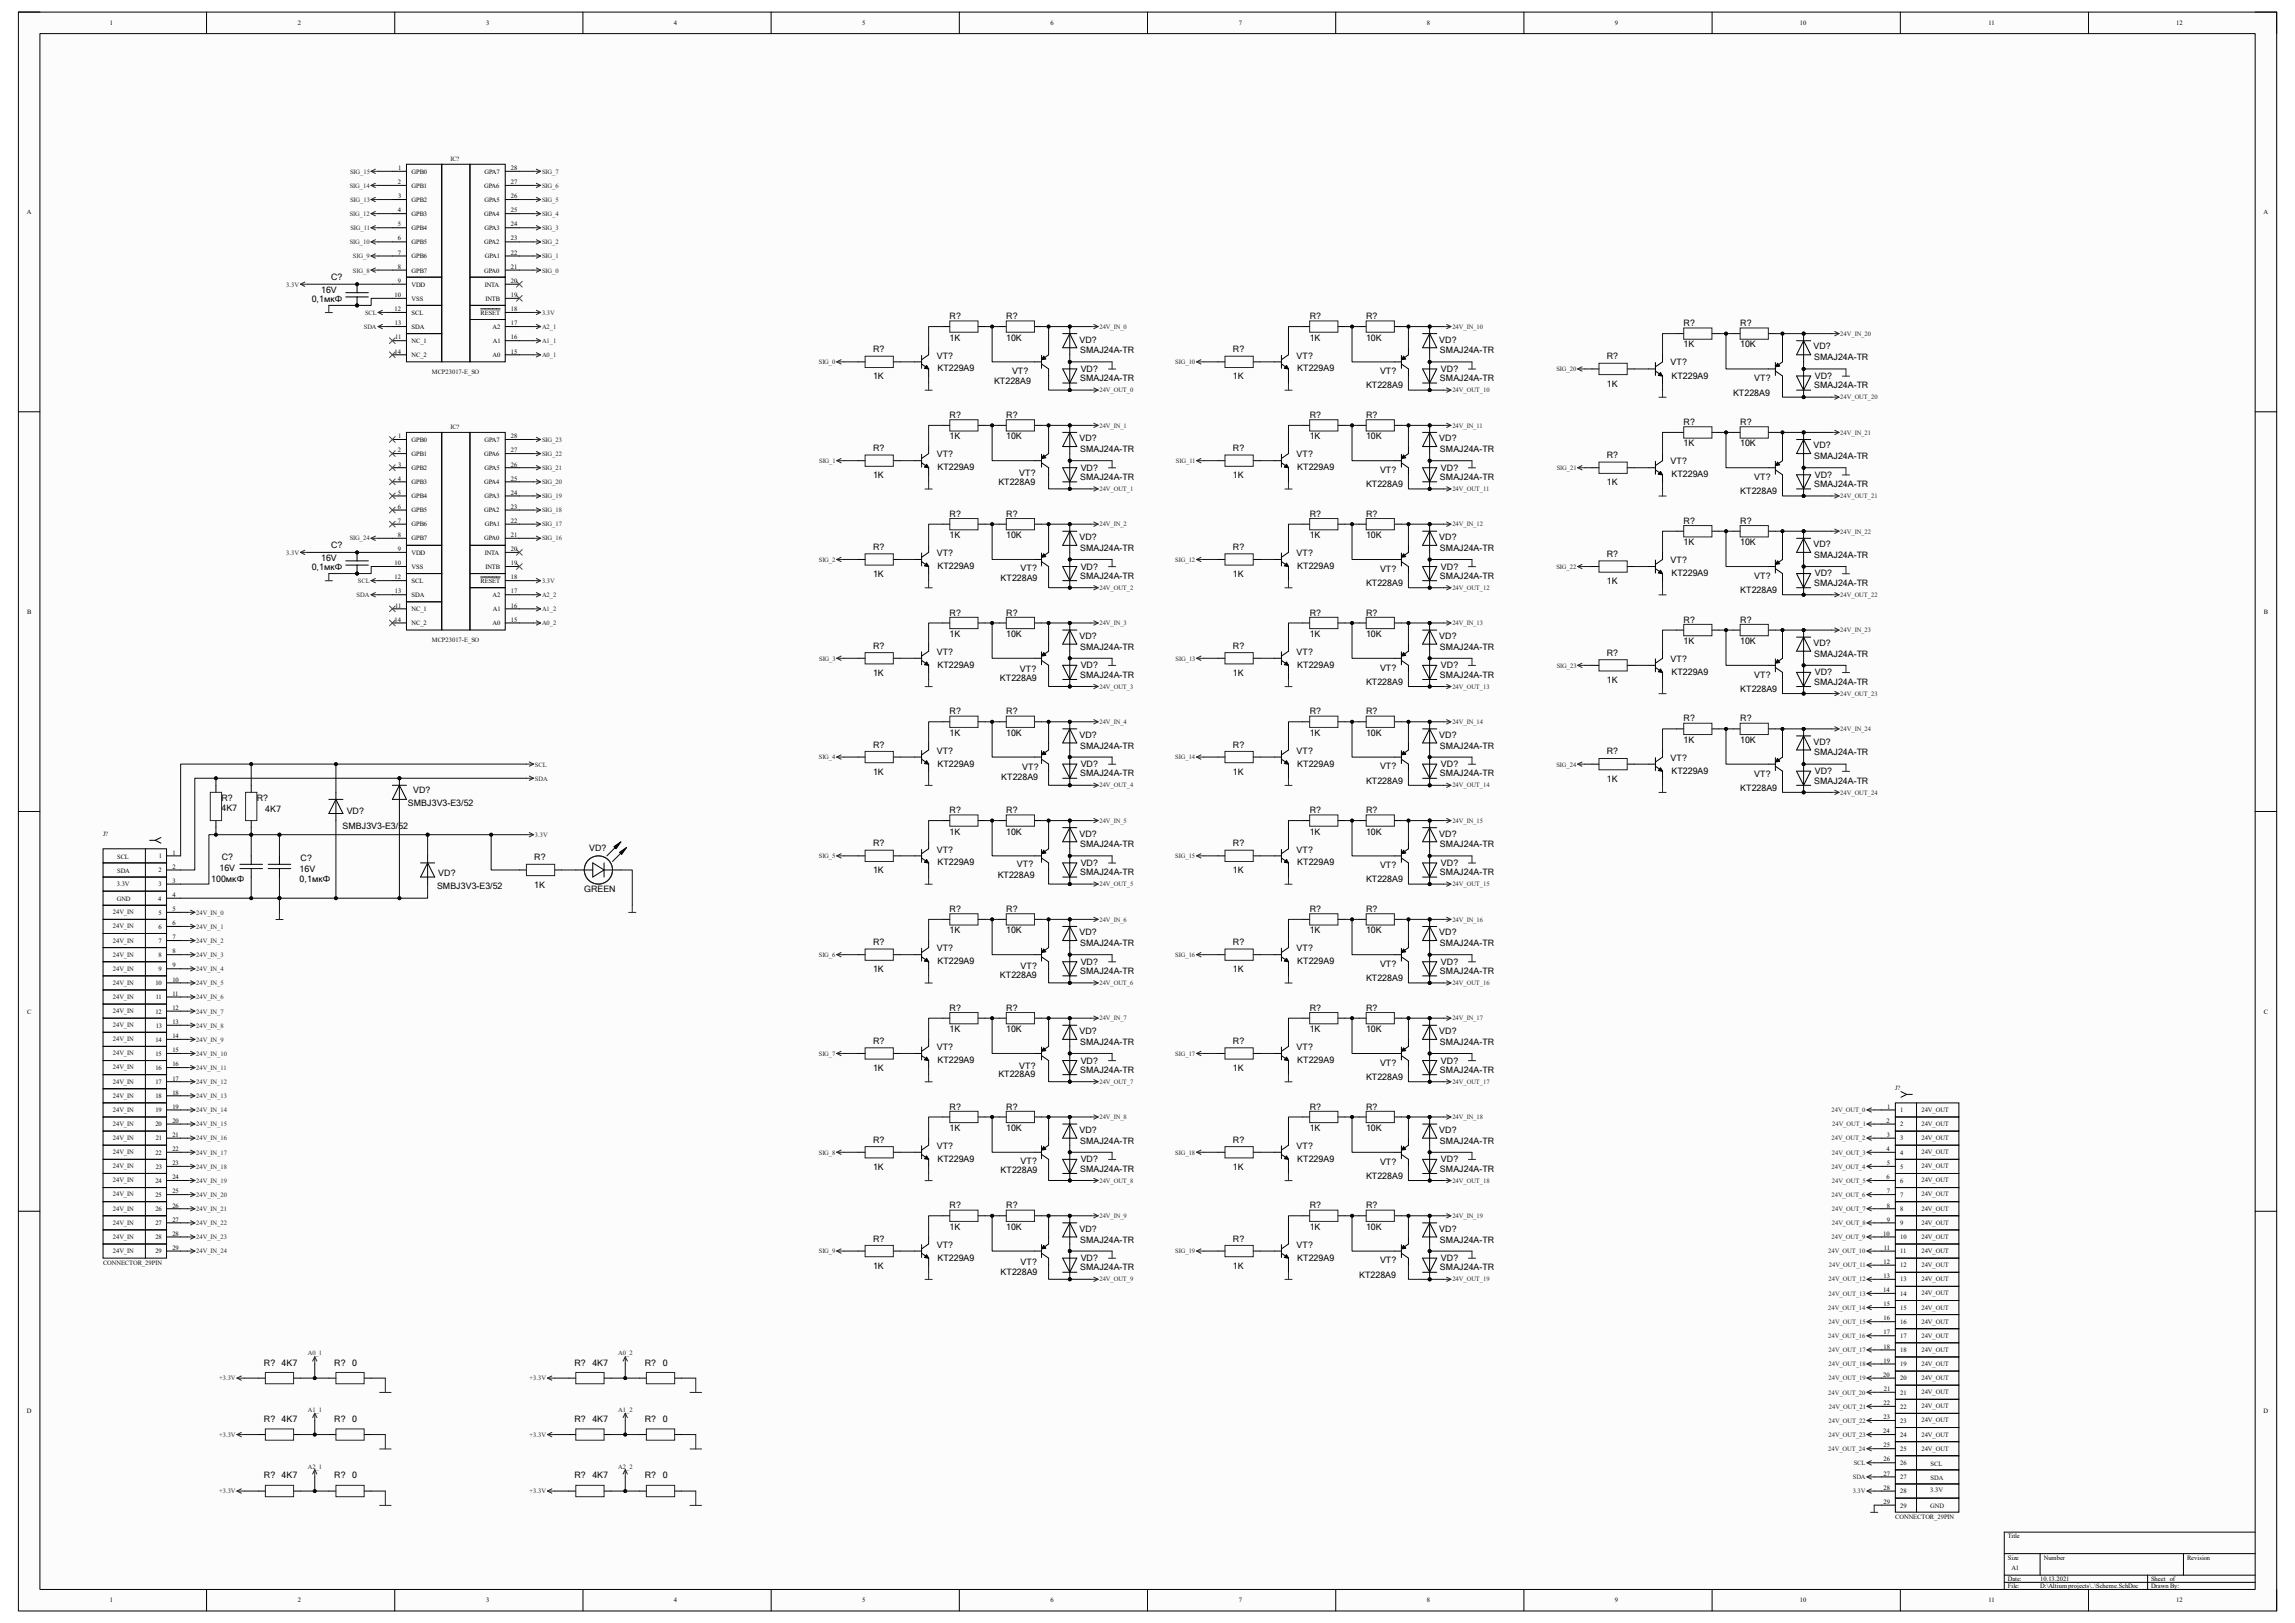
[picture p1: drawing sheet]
<svg xmlns="http://www.w3.org/2000/svg" width="297mm" height="210mm" viewBox="0 0 297 210" stroke-linecap="round" stroke-linejoin="round" font-family="sans-serif">
<defs><g id="words">
<g font-size="1.1">
<text x="40.3" y="39">0,1мкФ</text>
<text x="41.6" y="37.9">16V</text>
<text x="42.8" y="36.2">C?</text>
<text x="122.9" y="41.3">R?</text>
<text x="130.2" y="41.3">R?</text>
<text x="169.5" y="41.3">R?</text>
<text x="176.8" y="41.3">R?</text>
<text x="113" y="45.6">R?</text>
<text x="121.2" y="46.4">VT?</text>
<text x="122.9" y="44.1">1K</text>
<text x="130.2" y="44.1">10K</text>
<text x="139.7" y="44.3">VD?</text>
<text x="139.8" y="45.7">SMAJ24A-TR</text>
<text x="159.6" y="45.6">R?</text>
<text x="167.8" y="46.4">VT?</text>
<text x="169.5" y="44.1">1K</text>
<text x="176.8" y="44.1">10K</text>
<text x="186.3" y="44.3">VD?</text>
<text x="186.4" y="45.7">SMAJ24A-TR</text>
<text x="207.9" y="46.5">R?</text>
<text x="216.2" y="47.3">VT?</text>
<text x="217.9" y="45">1K</text>
<text x="217.9" y="42.2">R?</text>
<text x="225.2" y="45">10K</text>
<text x="225.2" y="42.2">R?</text>
<text x="234.7" y="45.2">VD?</text>
<text x="234.8" y="46.6">SMAJ24A-TR</text>
<text x="113" y="49.1">1K</text>
<text x="121.3" y="48">КТ229А9</text>
<text x="128.7" y="49.7">КТ228А9</text>
<text x="131" y="48.4">VT?</text>
<text x="139.8" y="49.3">SMAJ24A-TR</text>
<text x="139.9" y="48.1">VD?</text>
<text x="159.6" y="49.1">1K</text>
<text x="167.9" y="48">КТ229А9</text>
<text x="176.8" y="50.2">КТ228А9</text>
<text x="178.6" y="48.4">VT?</text>
<text x="186.4" y="49.3">SMAJ24A-TR</text>
<text x="186.5" y="48.1">VD?</text>
<text x="207.9" y="50">1K</text>
<text x="216.3" y="49">КТ229А9</text>
<text x="224.3" y="51.2">КТ228А9</text>
<text x="227" y="49.4">VT?</text>
<text x="234.8" y="50.2">SMAJ24A-TR</text>
<text x="234.9" y="49">VD?</text>
<text x="113" y="58.4">R?</text>
<text x="121.2" y="59.2">VT?</text>
<text x="122.9" y="56.9">1K</text>
<text x="122.9" y="54.1">R?</text>
<text x="130.2" y="56.9">10K</text>
<text x="130.2" y="54.1">R?</text>
<text x="139.7" y="57.1">VD?</text>
<text x="139.8" y="58.5">SMAJ24A-TR</text>
<text x="159.6" y="58.4">R?</text>
<text x="167.8" y="59.2">VT?</text>
<text x="169.5" y="56.9">1K</text>
<text x="169.5" y="54.1">R?</text>
<text x="176.8" y="56.9">10K</text>
<text x="176.8" y="54.1">R?</text>
<text x="186.3" y="57.1">VD?</text>
<text x="186.4" y="58.5">SMAJ24A-TR</text>
<text x="207.9" y="59.3">R?</text>
<text x="217.9" y="57.7">1K</text>
<text x="217.9" y="55">R?</text>
<text x="225.2" y="57.7">10K</text>
<text x="225.2" y="55">R?</text>
<text x="234.7" y="58">VD?</text>
<text x="234.8" y="59.4">SMAJ24A-TR</text>
<text x="113" y="61.9">1K</text>
<text x="121.3" y="60.8">КТ229А9</text>
<text x="129.2" y="62.8">КТ228А9</text>
<text x="131.9" y="61.6">VT?</text>
<text x="139.8" y="62.1">SMAJ24A-TR</text>
<text x="139.9" y="60.9">VD?</text>
<text x="159.6" y="61.9">1K</text>
<text x="167.9" y="60.8">КТ229А9</text>
<text x="176.8" y="63">КТ228А9</text>
<text x="178.6" y="61.2">VT?</text>
<text x="186.4" y="62.1">SMAJ24A-TR</text>
<text x="186.5" y="60.9">VD?</text>
<text x="207.9" y="62.8">1K</text>
<text x="216.2" y="60.1">VT?</text>
<text x="216.3" y="61.8">КТ229А9</text>
<text x="225.2" y="64">КТ228А9</text>
<text x="227" y="62.1">VT?</text>
<text x="234.8" y="63">SMAJ24A-TR</text>
<text x="234.9" y="61.8">VD?</text>
<text x="42.8" y="71">C?</text>
<text x="113" y="71.2">R?</text>
<text x="121.2" y="72">VT?</text>
<text x="122.9" y="69.6">1K</text>
<text x="122.9" y="66.9">R?</text>
<text x="130.2" y="69.6">10K</text>
<text x="130.2" y="66.9">R?</text>
<text x="139.7" y="69.9">VD?</text>
<text x="139.8" y="71.3">SMAJ24A-TR</text>
<text x="159.6" y="71.2">R?</text>
<text x="167.8" y="72">VT?</text>
<text x="169.5" y="69.6">1K</text>
<text x="169.5" y="66.9">R?</text>
<text x="176.8" y="69.6">10K</text>
<text x="176.8" y="66.9">R?</text>
<text x="186.3" y="69.9">VD?</text>
<text x="186.4" y="71.3">SMAJ24A-TR</text>
<text x="217.9" y="70.5">1K</text>
<text x="217.9" y="67.8">R?</text>
<text x="225.2" y="70.5">10K</text>
<text x="225.2" y="67.8">R?</text>
<text x="234.7" y="70.8">VD?</text>
<text x="40.3" y="73.7">0,1мкФ</text>
<text x="41.6" y="72.6">16V</text>
<text x="113" y="74.7">1K</text>
<text x="121.3" y="73.6">КТ229А9</text>
<text x="129.5" y="75.2">КТ228А9</text>
<text x="132.1" y="73.8">VT?</text>
<text x="139.8" y="74.9">SMAJ24A-TR</text>
<text x="139.9" y="73.7">VD?</text>
<text x="159.6" y="74.7">1K</text>
<text x="167.9" y="73.6">КТ229А9</text>
<text x="176.8" y="75.8">КТ228А9</text>
<text x="178.6" y="74">VT?</text>
<text x="186.4" y="74.9">SMAJ24A-TR</text>
<text x="186.5" y="73.7">VD?</text>
<text x="207.9" y="75.6">1K</text>
<text x="207.9" y="72.1">R?</text>
<text x="216.2" y="72.9">VT?</text>
<text x="216.3" y="74.5">КТ229А9</text>
<text x="225.2" y="76.8">КТ228А9</text>
<text x="227" y="74.9">VT?</text>
<text x="234.8" y="72.2">SMAJ24A-TR</text>
<text x="234.8" y="75.8">SMAJ24A-TR</text>
<text x="234.9" y="74.6">VD?</text>
<text x="113" y="83.9">R?</text>
<text x="122.9" y="82.4">1K</text>
<text x="122.9" y="79.7">R?</text>
<text x="130.2" y="82.4">10K</text>
<text x="130.2" y="79.7">R?</text>
<text x="139.7" y="82.7">VD?</text>
<text x="159.6" y="83.9">R?</text>
<text x="169.5" y="82.4">1K</text>
<text x="169.5" y="79.7">R?</text>
<text x="176.8" y="82.4">10K</text>
<text x="176.8" y="79.7">R?</text>
<text x="186.3" y="82.7">VD?</text>
<text x="217.9" y="83.3">1K</text>
<text x="217.9" y="80.6">R?</text>
<text x="225.2" y="83.3">10K</text>
<text x="225.2" y="80.6">R?</text>
<text x="234.7" y="83.6">VD?</text>
<text x="113" y="87.5">1K</text>
<text x="121.2" y="84.8">VT?</text>
<text x="121.3" y="86.4">КТ229А9</text>
<text x="129.4" y="88.2">КТ228А9</text>
<text x="132" y="86.9">VT?</text>
<text x="139.8" y="84.1">SMAJ24A-TR</text>
<text x="139.8" y="87.7">SMAJ24A-TR</text>
<text x="139.9" y="86.5">VD?</text>
<text x="159.6" y="87.5">1K</text>
<text x="167.8" y="84.8">VT?</text>
<text x="167.9" y="86.4">КТ229А9</text>
<text x="176.8" y="88.6">КТ228А9</text>
<text x="178.6" y="86.8">VT?</text>
<text x="186.4" y="84.1">SMAJ24A-TR</text>
<text x="186.4" y="87.7">SMAJ24A-TR</text>
<text x="186.5" y="86.5">VD?</text>
<text x="207.9" y="88.4">1K</text>
<text x="207.9" y="84.8">R?</text>
<text x="216.2" y="85.6">VT?</text>
<text x="216.3" y="87.3">КТ229А9</text>
<text x="225.2" y="89.5">КТ228А9</text>
<text x="227" y="87.7">VT?</text>
<text x="234.8" y="85">SMAJ24A-TR</text>
<text x="234.8" y="88.6">SMAJ24A-TR</text>
<text x="234.9" y="87.4">VD?</text>
<text x="122.9" y="95.2">1K</text>
<text x="122.9" y="92.5">R?</text>
<text x="130.2" y="95.2">10K</text>
<text x="130.2" y="92.5">R?</text>
<text x="139.7" y="95.5">VD?</text>
<text x="169.5" y="95.2">1K</text>
<text x="169.5" y="92.5">R?</text>
<text x="176.8" y="95.2">10K</text>
<text x="176.8" y="92.5">R?</text>
<text x="186.3" y="95.5">VD?</text>
<text x="217.9" y="93.3">R?</text>
<text x="225.2" y="93.3">R?</text>
<text x="113" y="100.2">1K</text>
<text x="113" y="96.7">R?</text>
<text x="121.2" y="97.5">VT?</text>
<text x="121.3" y="99.2">КТ229А9</text>
<text x="129.6" y="100.9">КТ228А9</text>
<text x="132.3" y="99.7">VT?</text>
<text x="139.8" y="96.9">SMAJ24A-TR</text>
<text x="139.8" y="100.5">SMAJ24A-TR</text>
<text x="139.9" y="99.3">VD?</text>
<text x="159.6" y="100.2">1K</text>
<text x="159.6" y="96.7">R?</text>
<text x="167.8" y="97.5">VT?</text>
<text x="167.9" y="99.2">КТ229А9</text>
<text x="176.8" y="101.4">КТ228А9</text>
<text x="178.6" y="99.6">VT?</text>
<text x="186.4" y="96.9">SMAJ24A-TR</text>
<text x="186.4" y="100.5">SMAJ24A-TR</text>
<text x="186.5" y="99.3">VD?</text>
<text x="207.9" y="101.2">1K</text>
<text x="207.9" y="97.6">R?</text>
<text x="216.2" y="98.4">VT?</text>
<text x="216.3" y="100.1">КТ229А9</text>
<text x="217.9" y="96.1">1K</text>
<text x="225.2" y="96.1">10K</text>
<text x="227" y="100.5">VT?</text>
<text x="234.7" y="96.4">VD?</text>
<text x="234.8" y="97.7">SMAJ24A-TR</text>
<text x="234.8" y="101.4">SMAJ24A-TR</text>
<text x="234.9" y="100.2">VD?</text>
<text x="28.7" y="104.9">4К7</text>
<text x="28.7" y="103.6">R?</text>
<text x="33.2" y="103.6">R?</text>
<text x="34.3" y="105">4К7</text>
<text x="44.3" y="107.3">SMBJ3V3-E3/52</text>
<text x="44.9" y="105.3">VD?</text>
<text x="52.8" y="104.4">SMBJ3V3-E3/52</text>
<text x="53.5" y="102.6">VD?</text>
<text x="122.9" y="108">1K</text>
<text x="122.9" y="105.2">R?</text>
<text x="130.2" y="108">10K</text>
<text x="130.2" y="105.2">R?</text>
<text x="169.5" y="108">1K</text>
<text x="169.5" y="105.2">R?</text>
<text x="176.8" y="108">10K</text>
<text x="176.8" y="105.2">R?</text>
<text x="225.2" y="102.3">КТ228А9</text>
<text x="28.4" y="112.6">16V</text>
<text x="28.7" y="111.3">C?</text>
<text x="38.8" y="112.8">16V</text>
<text x="38.9" y="111.4">C?</text>
<text x="56.7" y="113.3">VD?</text>
<text x="69.1" y="111.3">R?</text>
<text x="76.2" y="110.1">VD?</text>
<text x="113" y="113">1K</text>
<text x="113" y="109.5">R?</text>
<text x="121.2" y="110.3">VT?</text>
<text x="121.3" y="112">КТ229А9</text>
<text x="129.1" y="113.6">КТ228А9</text>
<text x="131.6" y="112.2">VT?</text>
<text x="139.7" y="108.2">VD?</text>
<text x="139.8" y="109.6">SMAJ24A-TR</text>
<text x="139.8" y="113.2">SMAJ24A-TR</text>
<text x="139.9" y="112.1">VD?</text>
<text x="159.6" y="113">1K</text>
<text x="159.6" y="109.5">R?</text>
<text x="167.8" y="110.3">VT?</text>
<text x="167.9" y="112">КТ229А9</text>
<text x="178.6" y="112.4">VT?</text>
<text x="186.3" y="108.2">VD?</text>
<text x="186.4" y="109.6">SMAJ24A-TR</text>
<text x="186.4" y="113.2">SMAJ24A-TR</text>
<text x="186.5" y="112.1">VD?</text>
<text x="27.3" y="114.1">100мкФ</text>
<text x="38.8" y="114.1">0,1мкФ</text>
<text x="56.6" y="115">SMBJ3V3-E3/52</text>
<text x="69.1" y="114.9">1K</text>
<text x="75.6" y="115.5">GREEN</text>
<text x="122.9" y="118">R?</text>
<text x="130.2" y="118">R?</text>
<text x="169.5" y="118">R?</text>
<text x="176.8" y="114.2">КТ228А9</text>
<text x="176.8" y="118">R?</text>
<text x="113" y="125.8">1K</text>
<text x="113" y="122.3">R?</text>
<text x="121.2" y="123.1">VT?</text>
<text x="121.3" y="124.8">КТ229А9</text>
<text x="122.9" y="120.8">1K</text>
<text x="130.2" y="120.8">10K</text>
<text x="132.1" y="125.4">VT?</text>
<text x="139.7" y="121">VD?</text>
<text x="139.8" y="122.4">SMAJ24A-TR</text>
<text x="139.9" y="124.8">VD?</text>
<text x="159.6" y="125.8">1K</text>
<text x="159.6" y="122.3">R?</text>
<text x="167.8" y="123.1">VT?</text>
<text x="167.9" y="124.8">КТ229А9</text>
<text x="169.5" y="120.8">1K</text>
<text x="176.8" y="120.8">10K</text>
<text x="178.6" y="125.1">VT?</text>
<text x="186.3" y="121">VD?</text>
<text x="186.4" y="122.4">SMAJ24A-TR</text>
<text x="186.5" y="124.8">VD?</text>
<text x="122.9" y="130.8">R?</text>
<text x="129.4" y="126.5">КТ228А9</text>
<text x="130.2" y="130.8">R?</text>
<text x="139.8" y="126">SMAJ24A-TR</text>
<text x="169.5" y="130.8">R?</text>
<text x="176.8" y="127">КТ228А9</text>
<text x="176.8" y="130.8">R?</text>
<text x="186.4" y="126">SMAJ24A-TR</text>
<text x="113" y="135.1">R?</text>
<text x="121.2" y="135.9">VT?</text>
<text x="121.3" y="137.5">КТ229А9</text>
<text x="122.9" y="133.6">1K</text>
<text x="130.2" y="133.6">10K</text>
<text x="139.7" y="133.8">VD?</text>
<text x="139.8" y="135.2">SMAJ24A-TR</text>
<text x="139.9" y="137.6">VD?</text>
<text x="159.6" y="135.1">R?</text>
<text x="167.8" y="135.9">VT?</text>
<text x="167.9" y="137.5">КТ229А9</text>
<text x="169.5" y="133.6">1K</text>
<text x="176.8" y="133.6">10K</text>
<text x="178.6" y="137.9">VT?</text>
<text x="186.3" y="133.8">VD?</text>
<text x="186.4" y="135.2">SMAJ24A-TR</text>
<text x="186.5" y="137.6">VD?</text>
<text x="113" y="138.6">1K</text>
<text x="122.9" y="143.6">R?</text>
<text x="129.2" y="139.4">КТ228А9</text>
<text x="130.2" y="143.6">R?</text>
<text x="131.9" y="138.3">VT?</text>
<text x="139.8" y="138.8">SMAJ24A-TR</text>
<text x="159.6" y="138.6">1K</text>
<text x="169.5" y="143.6">R?</text>
<text x="176.8" y="139.7">КТ228А9</text>
<text x="176.8" y="143.6">R?</text>
<text x="186.4" y="138.8">SMAJ24A-TR</text>
<text x="113" y="147.9">R?</text>
<text x="121.2" y="148.7">VT?</text>
<text x="122.9" y="146.3">1K</text>
<text x="130.2" y="146.3">10K</text>
<text x="139.7" y="146.6">VD?</text>
<text x="139.8" y="148">SMAJ24A-TR</text>
<text x="159.6" y="147.9">R?</text>
<text x="167.8" y="148.7">VT?</text>
<text x="169.5" y="146.3">1K</text>
<text x="176.8" y="146.3">10K</text>
<text x="186.3" y="146.6">VD?</text>
<text x="186.4" y="148">SMAJ24A-TR</text>
<text x="113" y="151.4">1K</text>
<text x="121.3" y="150.3">КТ229А9</text>
<text x="129.5" y="151.8">КТ228А9</text>
<text x="132.1" y="150.6">VT?</text>
<text x="139.8" y="151.6">SMAJ24A-TR</text>
<text x="139.9" y="150.4">VD?</text>
<text x="159.6" y="151.4">1K</text>
<text x="167.9" y="150.3">КТ229А9</text>
<text x="176.8" y="152.5">КТ228А9</text>
<text x="178.6" y="150.7">VT?</text>
<text x="186.4" y="151.6">SMAJ24A-TR</text>
<text x="186.5" y="150.4">VD?</text>
<text x="113" y="160.7">R?</text>
<text x="121.2" y="161.5">VT?</text>
<text x="122.9" y="159.1">1K</text>
<text x="122.9" y="156.4">R?</text>
<text x="130.2" y="159.1">10K</text>
<text x="130.2" y="156.4">R?</text>
<text x="139.7" y="159.4">VD?</text>
<text x="139.8" y="160.8">SMAJ24A-TR</text>
<text x="159.6" y="160.7">R?</text>
<text x="167.8" y="161.5">VT?</text>
<text x="169.5" y="159.1">1K</text>
<text x="169.5" y="156.4">R?</text>
<text x="176.8" y="159.1">10K</text>
<text x="176.8" y="156.4">R?</text>
<text x="186.3" y="159.4">VD?</text>
<text x="186.4" y="160.8">SMAJ24A-TR</text>
<text x="113" y="164.2">1K</text>
<text x="121.3" y="163.1">КТ229А9</text>
<text x="129.5" y="165">КТ228А9</text>
<text x="132.1" y="163.7">VT?</text>
<text x="139.8" y="164.4">SMAJ24A-TR</text>
<text x="139.9" y="163.2">VD?</text>
<text x="159.6" y="164.2">1K</text>
<text x="167.9" y="163.1">КТ229А9</text>
<text x="175.9" y="165.3">КТ228А9</text>
<text x="178.6" y="163.5">VT?</text>
<text x="186.4" y="164.4">SMAJ24A-TR</text>
<text x="186.5" y="163.2">VD?</text>
<text x="34.2" y="176.7">R?</text>
<text x="36.4" y="176.7">4К7</text>
<text x="43.3" y="176.7">R?</text>
<text x="45.6" y="176.7">0</text>
<text x="74.3" y="176.7">R?</text>
<text x="76.7" y="176.7">4К7</text>
<text x="83.4" y="176.7">R?</text>
<text x="85.8" y="176.7">0</text>
<text x="34.2" y="184">R?</text>
<text x="36.4" y="184">4К7</text>
<text x="43.3" y="184">R?</text>
<text x="45.6" y="184">0</text>
<text x="74.3" y="184">R?</text>
<text x="76.7" y="184">4К7</text>
<text x="83.4" y="184">R?</text>
<text x="85.8" y="184">0</text>
<text x="34.2" y="191.3">R?</text>
<text x="36.4" y="191.3">4К7</text>
<text x="43.3" y="191.3">R?</text>
<text x="45.6" y="191.3">0</text>
<text x="74.3" y="191.3">R?</text>
<text x="76.7" y="191.3">4К7</text>
<text x="83.4" y="191.3">R?</text>
<text x="85.8" y="191.3">0</text>
</g>
<g font-size=".8">
<text x="14.2" y="3.3">1</text>
<text x="38.5" y="3.3">2</text>
<text x="62.9" y="3.3">3</text>
<text x="87.2" y="3.3">4</text>
<text x="111.6" y="3.3">5</text>
<text x="135.9" y="3.3">6</text>
<text x="160.3" y="3.3">7</text>
<text x="184.7" y="3.3">8</text>
<text x="209" y="3.3">9</text>
<text x="232.9" y="3.3">10</text>
<text x="257.3" y="3.3">11</text>
<text x="281.6" y="3.3">12</text>
<text x="51.5" y="23.8">2</text>
<text x="51.5" y="22">1</text>
<text x="53.3" y="22.5">GPB0</text>
<text x="62.7" y="22.5">GPA7</text>
<text x="66.1" y="22">28</text>
<text x="66.1" y="23.8">27</text>
<text x="3.5" y="27.7">A</text>
<text x="51.5" y="27.5">4</text>
<text x="51.5" y="29.3">5</text>
<text x="51.5" y="25.7">3</text>
<text x="53.3" y="24.3">GPB1</text>
<text x="53.3" y="26.1">GPB2</text>
<text x="53.3" y="27.9">GPB3</text>
<text x="53.3" y="29.8">GPB4</text>
<text x="62.7" y="24.3">GPA6</text>
<text x="62.7" y="27.9">GPA4</text>
<text x="62.7" y="26.1">GPA5</text>
<text x="62.7" y="29.8">GPA3</text>
<text x="66.1" y="25.7">26</text>
<text x="66.1" y="27.5">25</text>
<text x="66.1" y="29.3">24</text>
<text x="292.9" y="27.7">A</text>
<text x="51.5" y="31.1">6</text>
<text x="51.5" y="33">7</text>
<text x="51.5" y="34.8">8</text>
<text x="53.3" y="31.6">GPB5</text>
<text x="53.3" y="33.4">GPB6</text>
<text x="53.3" y="35.3">GPB7</text>
<text x="62.7" y="31.6">GPA2</text>
<text x="62.7" y="35.3">GPA0</text>
<text x="62.7" y="33.4">GPA1</text>
<text x="66.1" y="31.1">23</text>
<text x="66.1" y="33">22</text>
<text x="66.1" y="34.8">21</text>
<text x="51.1" y="38.4">10</text>
<text x="51.1" y="40.3">12</text>
<text x="51.5" y="36.6">9</text>
<text x="53.3" y="37.1">VDD</text>
<text x="53.3" y="38.9">VSS</text>
<text x="53.3" y="40.7">SCL</text>
<text x="62.2" y="40.7">RESET</text>
<text x="62.7" y="37.1">INTA</text>
<text x="62.8" y="38.9">INTB</text>
<text x="66.1" y="36.6">20</text>
<text x="66.1" y="38.4">19</text>
<text x="66.1" y="40.3">18</text>
<text x="51.1" y="45.8">14</text>
<text x="51.1" y="42.1">13</text>
<text x="51.1" y="43.9">11</text>
<text x="53.3" y="44.4">NC_1</text>
<text x="53.3" y="42.5">SDA</text>
<text x="53.3" y="46.2">NC_2</text>
<text x="63.8" y="42.5">A2</text>
<text x="63.8" y="46.2">A0</text>
<text x="63.8" y="44.4">A1</text>
<text x="66.1" y="42.1">17</text>
<text x="66.1" y="43.9">16</text>
<text x="66.1" y="45.8">15</text>
<text x="51.5" y="58.5">2</text>
<text x="51.5" y="56.7">1</text>
<text x="53.3" y="57.1">GPB0</text>
<text x="53.3" y="59">GPB1</text>
<text x="62.7" y="59">GPA6</text>
<text x="62.7" y="57.1">GPA7</text>
<text x="66.1" y="56.7">28</text>
<text x="66.1" y="58.5">27</text>
<text x="51.5" y="62.2">4</text>
<text x="51.5" y="64">5</text>
<text x="51.5" y="65.8">6</text>
<text x="51.5" y="60.4">3</text>
<text x="53.3" y="60.8">GPB2</text>
<text x="53.3" y="62.7">GPB3</text>
<text x="53.3" y="64.5">GPB4</text>
<text x="62.7" y="62.7">GPA4</text>
<text x="62.7" y="60.8">GPA5</text>
<text x="62.7" y="64.5">GPA3</text>
<text x="66.1" y="60.4">26</text>
<text x="66.1" y="62.2">25</text>
<text x="66.1" y="64">24</text>
<text x="66.1" y="65.8">23</text>
<text x="51.5" y="67.6">7</text>
<text x="51.5" y="69.5">8</text>
<text x="51.5" y="71.3">9</text>
<text x="53.3" y="66.3">GPB5</text>
<text x="53.3" y="68.1">GPB6</text>
<text x="53.3" y="69.9">GPB7</text>
<text x="53.3" y="71.8">VDD</text>
<text x="62.7" y="66.3">GPA2</text>
<text x="62.7" y="69.9">GPA0</text>
<text x="62.7" y="68.1">GPA1</text>
<text x="62.7" y="71.8">INTA</text>
<text x="66.1" y="67.6">22</text>
<text x="66.1" y="69.5">21</text>
<text x="66.1" y="71.3">20</text>
<text x="51.1" y="73.2">10</text>
<text x="51.1" y="75">12</text>
<text x="51.1" y="76.8">13</text>
<text x="53.3" y="73.6">VSS</text>
<text x="53.3" y="75.4">SCL</text>
<text x="53.3" y="77.3">SDA</text>
<text x="62.2" y="75.4">RESET</text>
<text x="62.8" y="73.6">INTB</text>
<text x="63.8" y="77.3">A2</text>
<text x="66.1" y="73.2">19</text>
<text x="66.1" y="75">18</text>
<text x="66.1" y="76.8">17</text>
<text x="3.5" y="79.5">B</text>
<text x="51.1" y="80.4">14</text>
<text x="51.1" y="78.6">11</text>
<text x="53.3" y="79.1">NC_1</text>
<text x="53.3" y="80.9">NC_2</text>
<text x="63.8" y="80.9">A0</text>
<text x="63.8" y="79.1">A1</text>
<text x="66.1" y="78.6">16</text>
<text x="66.1" y="80.4">15</text>
<text x="293" y="79.5">B</text>
<text x="20.5" y="112.9">2</text>
<text x="20.6" y="111">1</text>
<text x="22.3" y="110.6">1</text>
<text x="22.3" y="112.4">2</text>
<text x="20.5" y="116.5">4</text>
<text x="20.5" y="114.7">3</text>
<text x="20.5" y="118.4">5</text>
<text x="22.3" y="114.3">3</text>
<text x="22.3" y="116.1">4</text>
<text x="22.3" y="117.9">5</text>
<text x="22.3" y="119.7">6</text>
<text x="20.5" y="120.2">6</text>
<text x="20.5" y="122">7</text>
<text x="20.5" y="123.8">8</text>
<text x="20.5" y="125.6">9</text>
<text x="22.3" y="121.5">7</text>
<text x="22.3" y="123.4">8</text>
<text x="22.3" y="125.2">9</text>
<text x="3.5" y="131.2">C</text>
<text x="20.1" y="127.5">10</text>
<text x="20.1" y="131.1">12</text>
<text x="20.2" y="129.3">11</text>
<text x="22.3" y="127">10</text>
<text x="22.3" y="128.9">11</text>
<text x="22.3" y="130.7">12</text>
<text x="293" y="131.2">C</text>
<text x="20.1" y="134.8">14</text>
<text x="20.1" y="136.6">15</text>
<text x="20.2" y="133">13</text>
<text x="22.3" y="132.5">13</text>
<text x="22.3" y="134.3">14</text>
<text x="22.3" y="136.1">15</text>
<text x="22.3" y="138">16</text>
<text x="20.1" y="138.4">16</text>
<text x="20.1" y="140.3">17</text>
<text x="20.1" y="142.1">18</text>
<text x="20.1" y="143.9">19</text>
<text x="22.3" y="139.8">17</text>
<text x="22.3" y="141.6">18</text>
<text x="22.3" y="143.5">19</text>
<text x="244.2" y="143.5">1</text>
<text x="245.9" y="143.9">1</text>
<text x="20.1" y="145.8">20</text>
<text x="20.1" y="149.4">22</text>
<text x="20.2" y="147.6">21</text>
<text x="22.3" y="145.3">20</text>
<text x="22.3" y="147.1">21</text>
<text x="22.3" y="148.9">22</text>
<text x="244.1" y="145.3">2</text>
<text x="244.1" y="148.9">4</text>
<text x="244.2" y="147.1">3</text>
<text x="245.9" y="145.8">2</text>
<text x="245.9" y="147.6">3</text>
<text x="245.9" y="149.4">4</text>
<text x="20.1" y="153">24</text>
<text x="20.1" y="154.9">25</text>
<text x="20.2" y="151.2">23</text>
<text x="22.3" y="150.7">23</text>
<text x="22.3" y="152.6">24</text>
<text x="22.3" y="154.4">25</text>
<text x="244.1" y="152.6">6</text>
<text x="244.2" y="150.7">5</text>
<text x="244.2" y="154.4">7</text>
<text x="245.9" y="151.2">5</text>
<text x="245.9" y="153">6</text>
<text x="245.9" y="154.9">7</text>
<text x="20.1" y="156.7">26</text>
<text x="20.1" y="158.5">27</text>
<text x="20.1" y="160.4">28</text>
<text x="22.3" y="156.3">26</text>
<text x="22.3" y="158.1">27</text>
<text x="22.3" y="159.9">28</text>
<text x="22.3" y="161.7">29</text>
<text x="243.7" y="159.9">10</text>
<text x="243.8" y="161.7">11</text>
<text x="244.2" y="156.3">8</text>
<text x="244.2" y="158.1">9</text>
<text x="245.9" y="156.7">8</text>
<text x="245.9" y="158.5">9</text>
<text x="245.9" y="160.4">10</text>
<text x="20.1" y="162.2">29</text>
<text x="243.7" y="167.2">14</text>
<text x="243.8" y="163.5">12</text>
<text x="243.8" y="165.4">13</text>
<text x="245.9" y="162.2">11</text>
<text x="245.9" y="164">12</text>
<text x="245.9" y="165.8">13</text>
<text x="245.9" y="167.7">14</text>
<text x="243.8" y="169">15</text>
<text x="243.8" y="170.9">16</text>
<text x="243.8" y="172.7">17</text>
<text x="245.9" y="169.5">15</text>
<text x="245.9" y="171.3">16</text>
<text x="245.9" y="173.1">17</text>
<text x="243.7" y="178.2">20</text>
<text x="243.8" y="174.5">18</text>
<text x="243.8" y="176.3">19</text>
<text x="245.9" y="175">18</text>
<text x="245.9" y="176.8">19</text>
<text x="245.9" y="178.6">20</text>
<text x="3.5" y="182.9">D</text>
<text x="243.7" y="185.5">24</text>
<text x="243.8" y="181.8">22</text>
<text x="243.8" y="183.6">23</text>
<text x="243.8" y="180">21</text>
<text x="245.9" y="180.5">21</text>
<text x="245.9" y="182.3">22</text>
<text x="245.9" y="184.1">23</text>
<text x="245.9" y="185.9">24</text>
<text x="292.9" y="182.9">D</text>
<text x="243.8" y="187.3">25</text>
<text x="243.8" y="189.1">26</text>
<text x="243.8" y="191">27</text>
<text x="245.9" y="187.7">25</text>
<text x="245.9" y="189.6">26</text>
<text x="245.9" y="191.4">27</text>
<text x="243.8" y="192.8">28</text>
<text x="243.8" y="194.6">29</text>
<text x="245.9" y="193.3">28</text>
<text x="245.9" y="195.1">29</text>
<text x="259.8" y="199">Title</text>
<text x="259.8" y="201.8">Size</text>
<text x="260.3" y="203.2">A1</text>
<text x="264.5" y="201.8">Number</text>
<text x="283" y="201.8">Revision</text>
<text x="14.2" y="207.3">1</text>
<text x="38.5" y="207.3">2</text>
<text x="62.9" y="207.3">3</text>
<text x="87.2" y="207.3">4</text>
<text x="111.6" y="207.3">5</text>
<text x="135.9" y="207.3">6</text>
<text x="160.3" y="207.3">7</text>
<text x="184.7" y="207.3">8</text>
<text x="209" y="207.3">9</text>
<text x="232.9" y="207.3">10</text>
<text x="257.3" y="207.3">11</text>
<text x="259.8" y="204.6">Date:</text>
<text x="259.8" y="205.5">File:</text>
<text x="264" y="204.6">10.13.2021</text>
<text x="264" y="205.5">D:\Altium projects\..\Scheme.SchDoc</text>
<text x="278.4" y="204.6">Sheet of</text>
<text x="278.4" y="205.5">Drawn By:</text>
<text x="281.6" y="207.3">12</text>
</g>
<g font-size=".8" fill="#262626">
<text x="45.3" y="22.5">SIG_15</text>
<text x="70.1" y="22.5">SIG_7</text>
<text x="45.3" y="24.3">SIG_14</text>
<text x="45.3" y="27.9">SIG_12</text>
<text x="45.3" y="26.1">SIG_13</text>
<text x="45.3" y="29.8">SIG_11</text>
<text x="70.1" y="29.8">SIG_3</text>
<text x="70.1" y="26.1">SIG_5</text>
<text x="70.1" y="27.9">SIG_4</text>
<text x="70.1" y="24.3">SIG_6</text>
<text x="45.3" y="31.6">SIG_10</text>
<text x="45.7" y="33.4">SIG_9</text>
<text x="45.7" y="35.3">SIG_8</text>
<text x="70.1" y="33.4">SIG_1</text>
<text x="70.1" y="35.3">SIG_0</text>
<text x="70.1" y="31.6">SIG_2</text>
<text x="37" y="37.1">3.3V</text>
<text x="47.2" y="40.7">SCL</text>
<text x="70.1" y="40.7">3.3V</text>
<text x="47.1" y="42.5">SDA</text>
<text x="70.1" y="46.2">A0_1</text>
<text x="70.1" y="44.4">A1_1</text>
<text x="70.1" y="42.5">A2_1</text>
<text x="106" y="47.1">SIG_0</text>
<text x="142.3" y="42.5">24V_IN_0</text>
<text x="152.1" y="47.1">SIG_10</text>
<text x="188" y="42.5">24V_IN_10</text>
<text x="238.2" y="43.5">24V_IN_20</text>
<text x="142.3" y="50.8">24V_OUT_0</text>
<text x="188" y="50.8">24V_OUT_10</text>
<text x="201.4" y="48">SIG_20</text>
<text x="238.2" y="51.7">24V_OUT_20</text>
<text x="70.1" y="57.1">SIG_23</text>
<text x="70.1" y="59">SIG_22</text>
<text x="106" y="59.9">SIG_1</text>
<text x="142.3" y="55.3">24V_IN_1</text>
<text x="152.2" y="59.9">SIG_11</text>
<text x="188" y="55.3">24V_IN_11</text>
<text x="238.2" y="56.3">24V_IN_21</text>
<text x="70.1" y="64.5">SIG_19</text>
<text x="70.1" y="60.8">SIG_21</text>
<text x="70.1" y="62.7">SIG_20</text>
<text x="142.3" y="63.5">24V_OUT_1</text>
<text x="188" y="63.5">24V_OUT_11</text>
<text x="201.5" y="60.8">SIG_21</text>
<text x="238.2" y="64.5">24V_OUT_21</text>
<text x="37" y="71.8">3.3V</text>
<text x="45.3" y="69.9">SIG_24</text>
<text x="70.1" y="68.1">SIG_17</text>
<text x="70.1" y="69.9">SIG_16</text>
<text x="70.1" y="66.3">SIG_18</text>
<text x="142.3" y="68.1">24V_IN_2</text>
<text x="188" y="68.1">24V_IN_12</text>
<text x="238.2" y="69">24V_IN_22</text>
<text x="46.1" y="77.3">SDA</text>
<text x="46.3" y="75.4">SCL</text>
<text x="70.1" y="75.4">3.3V</text>
<text x="70.1" y="77.3">A2_2</text>
<text x="106" y="72.7">SIG_2</text>
<text x="142.3" y="76.3">24V_OUT_2</text>
<text x="152.1" y="72.7">SIG_12</text>
<text x="188" y="76.3">24V_OUT_12</text>
<text x="201.4" y="73.6">SIG_22</text>
<text x="238.2" y="77.3">24V_OUT_22</text>
<text x="70.1" y="80.9">A0_2</text>
<text x="70.1" y="79.1">A1_2</text>
<text x="142.3" y="80.9">24V_IN_3</text>
<text x="188" y="80.9">24V_IN_13</text>
<text x="238.2" y="81.8">24V_IN_23</text>
<text x="106" y="85.5">SIG_3</text>
<text x="142.3" y="89.1">24V_OUT_3</text>
<text x="152.1" y="85.5">SIG_13</text>
<text x="188" y="89.1">24V_OUT_13</text>
<text x="201.5" y="86.4">SIG_23</text>
<text x="142.3" y="93.7">24V_IN_4</text>
<text x="188" y="93.7">24V_IN_14</text>
<text x="238.2" y="90">24V_OUT_23</text>
<text x="238.2" y="94.6">24V_IN_24</text>
<text x="69.2" y="101">SDA</text>
<text x="69.2" y="99.2">SCL</text>
<text x="106" y="98.3">SIG_4</text>
<text x="142.3" y="101.9">24V_OUT_4</text>
<text x="152.1" y="98.3">SIG_14</text>
<text x="188" y="101.9">24V_OUT_14</text>
<text x="201.4" y="99.2">SIG_24</text>
<text x="142.3" y="106.5">24V_IN_5</text>
<text x="188" y="106.5">24V_IN_15</text>
<text x="238.2" y="102.8">24V_OUT_24</text>
<text x="69.2" y="108.3">3.3V</text>
<text x="106" y="111">SIG_5</text>
<text x="152.1" y="111">SIG_15</text>
<text x="25.4" y="118.4">24V_IN_0</text>
<text x="142.3" y="114.7">24V_OUT_5</text>
<text x="142.3" y="119.3">24V_IN_6</text>
<text x="188" y="114.7">24V_OUT_15</text>
<text x="188" y="119.3">24V_IN_16</text>
<text x="25.4" y="120.2">24V_IN_1</text>
<text x="25.4" y="122">24V_IN_2</text>
<text x="25.4" y="123.8">24V_IN_3</text>
<text x="25.4" y="125.6">24V_IN_4</text>
<text x="106" y="123.8">SIG_6</text>
<text x="152.1" y="123.8">SIG_16</text>
<text x="25.4" y="127.5">24V_IN_5</text>
<text x="25.4" y="129.3">24V_IN_6</text>
<text x="25.4" y="131.1">24V_IN_7</text>
<text x="142.3" y="127.5">24V_OUT_6</text>
<text x="188" y="127.5">24V_OUT_16</text>
<text x="25.4" y="133">24V_IN_8</text>
<text x="25.4" y="134.8">24V_IN_9</text>
<text x="25.4" y="136.6">24V_IN_10</text>
<text x="106" y="136.6">SIG_7</text>
<text x="142.3" y="132">24V_IN_7</text>
<text x="152.1" y="136.6">SIG_17</text>
<text x="188" y="132">24V_IN_17</text>
<text x="25.4" y="138.4">24V_IN_11</text>
<text x="25.4" y="140.3">24V_IN_12</text>
<text x="25.4" y="142.1">24V_IN_13</text>
<text x="25.4" y="143.9">24V_IN_14</text>
<text x="142.3" y="140.3">24V_OUT_7</text>
<text x="188" y="140.3">24V_OUT_17</text>
<text x="237" y="143.9">24V_OUT_0</text>
<text x="25.4" y="145.8">24V_IN_15</text>
<text x="25.4" y="147.6">24V_IN_16</text>
<text x="25.4" y="149.4">24V_IN_17</text>
<text x="106" y="149.4">SIG_8</text>
<text x="142.3" y="144.8">24V_IN_8</text>
<text x="152.1" y="149.4">SIG_18</text>
<text x="188" y="144.8">24V_IN_18</text>
<text x="237" y="147.6">24V_OUT_2</text>
<text x="237.1" y="149.4">24V_OUT_3</text>
<text x="237.1" y="145.8">24V_OUT_1</text>
<text x="25.4" y="151.2">24V_IN_18</text>
<text x="25.4" y="153">24V_IN_19</text>
<text x="25.4" y="154.9">24V_IN_20</text>
<text x="142.3" y="153">24V_OUT_8</text>
<text x="188" y="153">24V_OUT_18</text>
<text x="237" y="151.2">24V_OUT_4</text>
<text x="237" y="154.9">24V_OUT_6</text>
<text x="237.1" y="153">24V_OUT_5</text>
<text x="25.4" y="156.7">24V_IN_21</text>
<text x="25.4" y="158.5">24V_IN_22</text>
<text x="25.4" y="160.4">24V_IN_23</text>
<text x="142.3" y="157.6">24V_IN_9</text>
<text x="188" y="157.6">24V_IN_19</text>
<text x="237" y="160.4">24V_OUT_9</text>
<text x="237.1" y="156.7">24V_OUT_7</text>
<text x="237.1" y="158.5">24V_OUT_8</text>
<text x="25.4" y="162.2">24V_IN_24</text>
<text x="106" y="162.2">SIG_9</text>
<text x="142.3" y="165.8">24V_OUT_9</text>
<text x="152.1" y="162.2">SIG_19</text>
<text x="188" y="165.8">24V_OUT_19</text>
<text x="236.6" y="162.2">24V_OUT_10</text>
<text x="236.6" y="165.8">24V_OUT_12</text>
<text x="236.6" y="167.7">24V_OUT_13</text>
<text x="236.7" y="164">24V_OUT_11</text>
<text x="236.6" y="169.5">24V_OUT_14</text>
<text x="236.6" y="173.1">24V_OUT_16</text>
<text x="236.6" y="171.3">24V_OUT_15</text>
<text x="28.4" y="178.6">+3.3V</text>
<text x="39.8" y="175.4">A0_1</text>
<text x="68.5" y="178.6">+3.3V</text>
<text x="80" y="175.4">A0_2</text>
<text x="236.6" y="175">24V_OUT_17</text>
<text x="236.6" y="176.8">24V_OUT_18</text>
<text x="236.6" y="178.6">24V_OUT_19</text>
<text x="28.4" y="185.9">+3.3V</text>
<text x="39.8" y="182.7">A1_1</text>
<text x="68.5" y="185.9">+3.3V</text>
<text x="80" y="182.7">A1_2</text>
<text x="236.6" y="180.5">24V_OUT_20</text>
<text x="236.6" y="184.1">24V_OUT_22</text>
<text x="236.6" y="185.9">24V_OUT_23</text>
<text x="236.7" y="182.3">24V_OUT_21</text>
<text x="39.8" y="190">A2_1</text>
<text x="80" y="190">A2_2</text>
<text x="236.6" y="187.7">24V_OUT_24</text>
<text x="239.8" y="191.4">SDA</text>
<text x="239.9" y="189.6">SCL</text>
<text x="28.4" y="193.3">+3.3V</text>
<text x="68.5" y="193.3">+3.3V</text>
<text x="239.8" y="193.3">3.3V</text>
</g>
<g font-size=".8" fill="#0e0e0e">
<text x="58.3" y="20.9">IC?</text>
<text x="55.9" y="48.4">MCP23017-E_SO</text>
<text x="58.3" y="55.5">IC?</text>
<text x="55.9" y="83.1">MCP23017-E_SO</text>
<text x="13.3" y="108.1">J?</text>
<text x="15.2" y="112.9">SDA</text>
<text x="15.2" y="111.1">SCL</text>
<text x="14.6" y="118.3">24V_IN</text>
<text x="15.1" y="114.6">3.3V</text>
<text x="15.1" y="116.5">GND</text>
<text x="14.6" y="120.1">24V_IN</text>
<text x="14.6" y="122">24V_IN</text>
<text x="14.6" y="123.8">24V_IN</text>
<text x="14.6" y="125.6">24V_IN</text>
<text x="14.6" y="127.4">24V_IN</text>
<text x="14.6" y="129.2">24V_IN</text>
<text x="14.6" y="131.1">24V_IN</text>
<text x="14.6" y="132.9">24V_IN</text>
<text x="14.6" y="134.7">24V_IN</text>
<text x="14.6" y="136.6">24V_IN</text>
<text x="14.6" y="138.4">24V_IN</text>
<text x="14.6" y="140.2">24V_IN</text>
<text x="14.6" y="142">24V_IN</text>
<text x="14.6" y="143.9">24V_IN</text>
<text x="245.3" y="141">J?</text>
<text x="248.7" y="143.9">24V_OUT</text>
<text x="14.6" y="145.7">24V_IN</text>
<text x="14.6" y="147.5">24V_IN</text>
<text x="14.6" y="149.4">24V_IN</text>
<text x="248.7" y="145.7">24V_OUT</text>
<text x="248.7" y="147.5">24V_OUT</text>
<text x="248.7" y="149.4">24V_OUT</text>
<text x="14.6" y="151.2">24V_IN</text>
<text x="14.6" y="153">24V_IN</text>
<text x="14.6" y="154.8">24V_IN</text>
<text x="248.7" y="151.2">24V_OUT</text>
<text x="248.7" y="153">24V_OUT</text>
<text x="248.7" y="154.8">24V_OUT</text>
<text x="14.6" y="160.3">24V_IN</text>
<text x="14.6" y="158.5">24V_IN</text>
<text x="14.6" y="156.7">24V_IN</text>
<text x="248.7" y="156.7">24V_OUT</text>
<text x="248.7" y="158.5">24V_OUT</text>
<text x="248.7" y="160.3">24V_OUT</text>
<text x="13.3" y="163.7">CONNECTOR_29PIN</text>
<text x="14.6" y="162.1">24V_IN</text>
<text x="248.7" y="162.1">24V_OUT</text>
<text x="248.7" y="164">24V_OUT</text>
<text x="248.7" y="165.8">24V_OUT</text>
<text x="248.7" y="167.6">24V_OUT</text>
<text x="248.7" y="169.5">24V_OUT</text>
<text x="248.7" y="171.3">24V_OUT</text>
<text x="248.7" y="173.1">24V_OUT</text>
<text x="248.7" y="174.9">24V_OUT</text>
<text x="248.7" y="176.7">24V_OUT</text>
<text x="248.7" y="178.6">24V_OUT</text>
<text x="248.7" y="180.4">24V_OUT</text>
<text x="248.7" y="182.2">24V_OUT</text>
<text x="248.7" y="184.1">24V_OUT</text>
<text x="248.7" y="185.9">24V_OUT</text>
<text x="248.7" y="187.7">24V_OUT</text>
<text x="249.9" y="191.5">SDA</text>
<text x="249.9" y="189.7">SCL</text>
<text x="245.3" y="196.6">CONNECTOR_29PIN</text>
<text x="249.8" y="193.1">3.3V</text>
<text x="249.8" y="195.1">GND</text>
</g>
</g></defs>
<path d="M2.4 1.6h292.2v206.9h-292.2z" fill-rule="evenodd" fill="#fcfcfc"/>
<path d="M2.4 1.6h292.2v206.9h-292.2z" fill="none" stroke="#000" stroke-width=".13"/>
<path d="M5.2 4.3h286.7v201.4h-286.7z" fill-rule="evenodd" fill="#fcfcfc"/>
<g fill="none" stroke="#000" stroke-width=".13">
<path d="M2.4 1.6h2.8M5.2 4.3h286.7v201.4h-286.7zM26.7 1.6v2.7M51.1 1.6v2.7M75.4 1.6v2.7M99.8 1.6v2.7M124.2 1.6v2.7M148.5 1.6v2.7M172.9 1.6v2.7M197.2 1.6v2.7M221.6 1.6v2.7M245.9 1.6v2.7"/>
<path d="M270.3 1.6v2.7M291.9 1.6h2.7v2.7M50.8 22.2h1.8M50.8 24h1.8M50.8 25.8h1.8M50.8 27.6h1.8M50.8 29.5h1.8M50.8 31.3h1.8M50.8 33.1h1.8M50.8 35h1.8M50.8 36.8h1.8M50.8 38.6h1.8"/>
<path d="M52.6 21.3h4.6v14.6h-4.6zM52.6 35.9h4.6v3.6h-4.6zM52.6 39.5h4.6v3.7h-4.6zM57.2 21.3h3.6v25.5h-3.6zM60.8 21.3h4.6v14.6h-4.6zM60.8 35.9h4.6v3.6h-4.6zM60.8 39.5h4.6v1.8h-4.6zM62.2 40h2.5M65.4 22.2h1.8M65.4 24h1.8M65.4 25.8h1.8M65.4 27.6h1.8"/>
<path d="M65.4 29.5h1.8M65.4 31.3h1.8M65.4 33.1h1.8M65.4 35h1.8M65.4 36.8h1.8M65.4 38.6h1.8M2.4 53.3h2.8M50.8 44.1h1.8M50.8 40.4h1.8M50.8 42.3h1.8M50.8 45.9h1.8M50.8 56.9h1.8"/>
<path d="M50.8 58.7h1.8M52.6 43.2h4.6v3.6h-4.6zM52.6 56h4.6v14.6h-4.6zM57.2 56h3.6v25.5h-3.6zM60.8 41.3h4.6v5.5h-4.6zM60.8 56h4.6v14.6h-4.6zM65.4 44.1h1.8M65.4 40.4h1.8M65.4 42.3h1.8M65.4 45.9h1.8M65.4 56.9h1.8M65.4 58.7h1.8"/>
<path d="M111 46.8h1M111 59.6h1M115.6 46.8h.9M115.6 59.6h.9M118.4 46.8h.9M118.4 59.6h.9M119.3 47.1l.9 .6v1M119.3 59.9l.9 .6v.9M119.3 46v1.7M119.3 58.8v1.6M119.9 47.3l.3 .5-.6-.1zM120.2 45v.9l-.9 .6"/>
<path d="M120.2 57.8v.9l-.9 .6M122 42.3h.9M122 55h.9M126.6 42.3h.9M126.6 55h.9M129.3 42.3h.9M129.3 55h.9M133.9 42.3h.9M133.9 46.8h.9M133.9 59.6h.9M133.9 55h.9M134.8 47.1l.9 .6v1"/>
<path d="M134.8 59.9l.9 .6v.9M134.8 46v1.7M134.8 58.8v1.6M135.1 46.1l.3 .4h-.6zM135.1 58.9l.3 .3-.6 .1zM135.7 45v.9l-.6 .5M135.7 57.8v.9l-.6 .4M157.6 46.8h.9M157.6 59.6h.9M162.2 46.8h.9M162.2 59.6h.9M164.9 46.8h.9"/>
<path d="M164.9 59.6h.9M165.8 47.1l1 .6v1M165.8 59.9l1 .6v.9M165.8 46v1.7M165.8 58.8v1.6M166.5 47.3l.3 .5-.6-.1zM166.8 45v.9l-1 .6M166.8 57.8v.9l-1 .6M168.6 42.3h.9M168.6 55h.9M173.1 42.3h1M173.1 55h1"/>
<path d="M175.9 42.3h.9M175.9 55h.9M180.5 42.3h.9M180.5 46.8h.9M180.5 55h.9M180.5 59.6h.9M181.4 47.1l.9 .6v1M181.4 59.9l.9 .6v.9M181.4 46v1.7M181.4 58.8v1.7M181.6 46.1l.3 .4h-.5zM181.6 58.9l.3 .3-.5 .1z"/>
<path d="M182.3 45v.9l-.7 .5M182.3 57.8v.9l-.7 .5M206 47.7h.9M210.6 47.7h.9M213.3 47.7h.9M214.2 48l1 .7v.9M214.2 46.9v1.7M214.2 59.7v1.7M214.9 48.2l.3 .5-.6-.1zM215.2 45.9v.9l-1 .7M215.2 58.7v.9l-1 .7M217 43.2h.9"/>
<path d="M217 56h.9M221.6 43.2h.9M221.6 56h.9M224.3 43.2h.9M224.3 56h.9M228.9 47.7h.9M228.9 43.2h.9M228.9 56h.9M229.8 48l.9 .7v.9M229.8 46.9v1.7M229.8 59.7v1.7M230 47l.3 .4-.5 .1z"/>
<path d="M230 59.8l.3 .4-.5 .1zM230.7 45.9v.9l-.7 .5M230.7 58.7v.9l-.7 .5M291.9 53.3h2.7M50.8 67.8h1.8M50.8 60.5h1.8M50.8 62.3h1.8M50.8 64.2h1.8M50.8 66h1.8M50.8 69.7h1.8M50.8 71.5h1.8M50.8 73.3h1.8"/>
<path d="M50.8 78.8h1.8M50.8 75.1h1.8M50.8 77h1.8M52.6 70.6h4.6v3.6h-4.6zM52.6 74.2h4.6v3.7h-4.6zM52.6 77.9h4.6v3.6h-4.6zM60.8 76h4.6v5.5h-4.6zM60.8 70.6h4.6v3.6h-4.6zM60.8 74.2h4.6v1.8h-4.6zM62.2 74.7h2.5M65.4 67.8h1.8M65.4 60.5h1.8"/>
<path d="M65.4 62.3h1.8M65.4 64.2h1.8M65.4 66h1.8M65.4 69.7h1.8M65.4 71.5h1.8M65.4 73.3h1.8M65.4 78.8h1.8M65.4 75.1h1.8M65.4 77h1.8M111 72.4h1M115.6 72.4h.9M118.4 72.4h.9"/>
<path d="M119.3 72.7l.9 .6v.9M119.3 71.6v1.6M119.9 60.1l.3 .4-.6-.1zM119.9 72.9l.3 .4-.6-.1zM120.2 70.6v.9l-.9 .6M122 67.8h.9M126.6 67.8h.9M129.3 67.8h.9M133.9 72.4h.9M133.9 67.8h.9M134.8 72.7l.9 .6v.9M134.8 71.6v1.6"/>
<path d="M135.1 71.7l.3 .3-.6 .1zM135.7 70.6v.9l-.6 .4M157.6 72.4h.9M162.2 72.4h.9M164.9 72.4h.9M165.8 72.7l1 .6v.9M165.8 71.6v1.6M166.5 60.1l.3 .4-.6-.1zM166.5 72.9l.3 .4-.6-.1zM166.8 70.6v.9l-1 .6M168.6 67.8h.9M173.1 67.8h1"/>
<path d="M175.9 67.8h.9M180.5 72.4h.9M180.5 67.8h.9M181.4 72.7l.9 .6v.9M181.4 71.6v1.6M181.6 71.7l.3 .3-.5 .1zM182.3 70.6v.9l-.7 .4M206 60.5h.9M206 73.3h.9M210.6 60.5h.9M210.6 73.3h.9M213.3 60.5h.9"/>
<path d="M213.3 73.3h.9M214.2 60.8l1 .6v.9M214.2 73.6l1 .6v.9M214.2 72.5v1.6M214.9 61l.3 .5-.6-.1zM214.9 73.8l.3 .4-.6-.1zM215.2 71.5v.9l-1 .6M217 68.7h.9M221.6 68.7h.9M224.3 68.7h.9M228.9 60.5h.9M228.9 73.3h.9"/>
<path d="M228.9 68.7h.9M229.8 60.8l.9 .6v.9M229.8 73.6l.9 .6v.9M229.8 72.5v1.6M230 72.6l.3 .3-.5 .1zM230.7 71.5v.9l-.7 .4M50.8 80.6h1.8M65.4 80.6h1.8M111 85.2h1M111 98h1M115.6 85.2h.9M115.6 98h.9"/>
<path d="M118.4 85.2h.9M118.4 98h.9M119.3 85.5l.9 .6v.9M119.3 98.2l.9 .7v.9M119.3 84.3v1.7M119.3 97.1v1.7M119.9 85.6l.3 .5-.6-.1zM119.9 98.4l.3 .5-.6-.1zM120.2 83.4v.9l-.9 .6M120.2 96.1v.9l-.9 .7M122 80.6h.9M122 93.4h.9"/>
<path d="M126.6 80.6h.9M126.6 93.4h.9M129.3 80.6h.9M129.3 93.4h.9M133.9 85.2h.9M133.9 80.6h.9M133.9 98h.9M133.9 93.4h.9M134.8 85.5l.9 .6v.9M134.8 98.2l.9 .7v.9M134.8 84.3v1.7M134.8 97.1v1.7"/>
<path d="M135.1 84.4l.3 .4-.6 .1zM135.1 97.2l.3 .4-.6 .1zM135.7 83.4v.9l-.6 .4M135.7 96.1v.9l-.6 .5M157.6 85.2h.9M157.6 98h.9M162.2 85.2h.9M162.2 98h.9M164.9 85.2h.9M164.9 98h.9M165.8 85.5l1 .6v.9M165.8 98.2l1 .7v.9"/>
<path d="M165.8 84.3v1.7M165.8 97.1v1.7M166.5 85.6l.3 .5-.6-.1zM166.5 98.4l.3 .5-.6-.1zM166.8 83.4v.9l-1 .6M166.8 96.1v.9l-1 .7M168.6 80.6h.9M168.6 93.4h.9M173.1 80.6h1M173.1 93.4h1M175.9 80.6h.9M175.9 93.4h.9"/>
<path d="M180.5 85.2h.9M180.5 80.6h.9M180.5 98h.9M180.5 93.4h.9M181.4 85.5l.9 .6v.9M181.4 98.2l.9 .7v.9M181.4 84.3v1.7M181.4 97.1v1.7M181.6 84.4l.3 .4-.5 .1zM181.6 97.2l.3 .4-.5 .1zM182.3 83.4v.9l-.7 .4M182.3 96.1v.9l-.7 .5"/>
<path d="M206 86.1h.9M206 98.9h.9M210.6 86.1h.9M210.6 98.9h.9M213.3 86.1h.9M213.3 98.9h.9M214.2 86.4l1 .6v.9M214.2 99.2l1 .6v.9M214.2 85.3v1.6M214.2 98v1.7M214.9 86.6l.3 .4-.6-.1zM214.9 99.3l.3 .5-.6-.1z"/>
<path d="M215.2 84.3v.9l-1 .6M215.2 97v1l-1 .6M217 81.5h.9M217 94.3h.9M221.6 81.5h.9M221.6 94.3h.9M224.3 81.5h.9M224.3 94.3h.9M228.9 86.1h.9M228.9 81.5h.9M228.9 98.9h.9M228.9 94.3h.9"/>
<path d="M229.8 86.4l.9 .6v.9M229.8 99.2l.9 .6v.9M229.8 85.3v1.6M229.8 98v1.7M230 85.4l.3 .3-.5 .1zM230 98.1l.3 .4-.5 .1zM230.7 84.3v.9l-.7 .4M230.7 97v1l-.7 .4M2.4 105h2.8M13.3 109.8h8.3v1.9h-8.3zM13.3 111.7h8.3v1.8h-8.3zM13.3 113.5h8.3v1.8h-8.3z"/>
<path d="M13.3 115.3h8.3v1.8h-8.3zM13.3 117.1h8.3v1.9h-8.3zM13.3 119h8.3v1.8h-8.3zM18.8 109.8v53M19.4 108.7h.7M20.1 108.7l.7 .4M20.8 108.4l-.7 .3M21.6 110.7h1.8M21.6 112.6h1.8M21.6 114.4h1.8M21.6 116.2h1.8M21.6 118.1h1.8"/>
<path d="M21.6 119.9h1.8M27.9 101.6v.9M27.9 106.2v.9M31.1 112.4h2.9M31.1 111.8h2.9M32.5 101.6v.9M32.5 106.2v.9M32.5 110.7v1.1M32.5 112.4v1.1M34.7 112.4h2.9M34.7 111.8h2.9M36.2 110.7v1.1"/>
<path d="M36.2 112.4v1.1M111 110.7h1M115.6 110.7h.9M118.4 110.7h.9M119.3 111l.9 .7v.9M119.3 109.9v1.7M119.9 111.2l.3 .5-.6-.1zM120.2 108.9v.9l-.9 .7M122 106.2h.9M122 119h.9M126.6 106.2h.9M126.6 119h.9"/>
<path d="M129.3 106.2h.9M129.3 119h.9M133.9 110.7h.9M133.9 106.2h.9M133.9 119h.9M134.8 111l.9 .7v.9M134.8 109.9v1.7M135.1 110l.3 .4-.6 .1zM135.7 108.9v.9l-.6 .5M157.6 110.7h.9M162.2 110.7h.9M164.9 110.7h.9"/>
<path d="M165.8 111l1 .7v.9M165.8 109.9v1.7M166.5 111.2l.3 .5-.6-.1zM166.8 108.9v.9l-1 .7M168.6 106.2h.9M168.6 119h.9M173.1 106.2h1M173.1 119h1M175.9 106.2h.9M175.9 119h.9M180.5 110.8h.9M180.5 106.2h.9"/>
<path d="M180.5 119h.9M181.4 111l.9 .7v.9M181.4 109.9v1.7M181.6 110l.3 .4-.5 .1zM182.3 108.9v.9l-.7 .5M291.9 105h2.7M13.3 120.8h8.3v1.8h-8.3zM13.3 122.6h8.3v1.8h-8.3zM13.3 124.4h8.3v1.9h-8.3zM13.3 126.3h8.3v1.8h-8.3zM13.3 128.1h8.3v1.8h-8.3zM13.3 129.9h8.3v1.9h-8.3z"/>
<path d="M13.3 131.8h8.3v1.8h-8.3zM13.3 133.6h8.3v1.8h-8.3zM13.3 135.4h8.3v1.8h-8.3zM13.3 137.2h8.3v1.9h-8.3zM13.3 139.1h8.3v1.8h-8.3zM21.6 123.5h1.8M21.6 136.3h1.8M21.6 121.7h1.8M21.6 125.4h1.8M21.6 127.2h1.8M21.6 129h1.8M21.6 130.8h1.8"/>
<path d="M21.6 132.7h1.8M21.6 134.5h1.8M21.6 138.1h1.8M21.6 140h1.8M111 123.5h1M111 136.3h1M115.6 123.5h.9M115.6 136.3h.9M118.4 123.5h.9M118.4 136.3h.9M119.3 123.8l.9 .6v1M119.3 136.6l.9 .6v.9"/>
<path d="M119.3 122.7v1.7M119.3 135.5v1.7M119.9 124l.3 .5-.6-.1zM119.9 136.8l.3 .4h-.6zM120.2 121.7v.9l-.9 .7M120.2 134.5v.9l-.9 .6M122 131.8h.9M126.6 131.8h.9M129.3 131.8h.9M133.9 123.5h.9M133.9 136.3h.9M133.9 131.8h.9"/>
<path d="M134.8 123.8l.9 .6v1M134.8 136.6l.9 .6v.9M134.8 122.7v1.7M134.8 135.5v1.7M135.1 122.8l.3 .4-.6 .1zM135.1 135.6l.3 .3-.6 .1zM135.7 121.7v.9l-.6 .5M135.7 134.5v.9l-.6 .5M157.6 123.5h.9M157.6 136.3h.9M162.2 123.5h.9M162.2 136.3h.9"/>
<path d="M164.9 123.5h.9M164.9 136.3h.9M165.8 123.8l1 .6v1M165.8 136.6l1 .6v.9M165.8 122.7v1.7M165.8 135.5v1.7M166.5 124l.3 .5-.6-.1zM166.5 136.8l.3 .4h-.6zM166.8 121.7v.9l-1 .7M166.8 134.5v.9l-1 .6M168.6 131.8h.9M173.1 131.8h1"/>
<path d="M175.9 131.8h.9M180.5 123.5h.9M180.5 136.3h.9M180.5 131.8h.9M181.4 123.8l.9 .6v1M181.4 136.6l.9 .6v.9M181.4 122.7v1.7M181.4 135.5v1.7M181.6 122.8l.3 .4-.5 .1zM181.6 135.6l.3 .4h-.5zM182.3 121.7v.9l-.7 .5M182.3 134.5v.9l-.7 .5"/>
<path d="M2.4 156.7h2.8M13.3 140.9h8.3v1.8h-8.3zM13.3 142.7h8.3v1.8h-8.3zM13.3 144.5h8.3v1.9h-8.3zM13.3 146.4h8.3v1.8h-8.3zM13.3 148.2h8.3v1.8h-8.3zM13.3 150h8.3v1.8h-8.3zM13.3 151.8h8.3v1.9h-8.3zM13.3 153.7h8.3v1.8h-8.3zM13.3 155.5h8.3v1.8h-8.3zM13.3 157.3h8.3v1.8h-8.3zM13.3 159.1h8.3v1.9h-8.3z"/>
<path d="M21.6 149.1h1.8M21.6 141.8h1.8M21.6 143.6h1.8M21.6 145.5h1.8M21.6 147.3h1.8M21.6 150.9h1.8M21.6 152.8h1.8M21.6 154.6h1.8M21.6 156.4h1.8M21.6 158.2h1.8M111 149.1h1M115.6 149.1h.9"/>
<path d="M118.4 149.1h.9M119.3 149.4l.9 .6v.9M119.3 148.3v1.6M119.9 149.6l.3 .4-.6-.1zM120.2 147.3v.9l-.9 .6M122 144.5h.9M122 157.3h.9M126.6 144.5h.9M126.6 157.3h.9M129.3 144.5h.9M129.3 157.3h.9M133.9 149.1h.9"/>
<path d="M133.9 144.5h.9M133.9 157.3h.9M134.8 149.4l.9 .6v.9M134.8 148.3v1.6M135.1 148.4l.3 .3-.6 .1zM135.7 147.3v.9l-.6 .4M157.6 149.1h.9M162.2 149.1h.9M164.9 149.1h.9M165.8 149.4l1 .6v.9M165.8 148.3v1.6M166.5 149.6l.3 .4-.6-.1z"/>
<path d="M166.8 147.3v.9l-1 .6M168.6 144.5h.9M168.6 157.3h.9M173.1 144.5h1M173.1 157.3h1M175.9 144.5h.9M175.9 157.3h.9M180.5 144.5h.9M180.5 157.3h.9M180.5 149.1h.9M181.4 149.4l.9 .6v.9M181.4 148.3v1.6"/>
<path d="M181.6 148.4l.3 .3-.5 .1zM182.3 147.3v.9l-.7 .4M243.5 149.1h1.8M243.5 143.6h1.8M243.5 145.5h1.8M243.5 147.3h1.8M243.5 150.9h1.8M243.5 152.8h1.8M243.5 154.6h1.8M243.5 156.4h1.8M243.5 158.2h1.8M245.3 142.7h8.2v1.8h-8.2z"/>
<path d="M245.3 144.5h8.2v1.9h-8.2zM245.3 146.4h8.2v1.8h-8.2zM245.3 148.2h8.2v1.8h-8.2zM245.3 150h8.2v1.8h-8.2zM245.3 151.8h8.2v1.9h-8.2zM245.3 153.7h8.2v1.8h-8.2zM245.3 155.5h8.2v1.8h-8.2zM245.3 157.3h8.2v1.9h-8.2zM245.3 159.2h8.2v1.8h-8.2zM246 141.3l.8 .3M246.8 141.6h.7M246.8 141.6l-.8 .4"/>
<path d="M248 142.7v53M291.9 156.7h2.7M13.3 161h8.3v1.8h-8.3zM21.6 161.9h1.8M21.6 160.1h1.8M33.4 178.3h.9M38 178.3h.9M42.6 178.3h.9M47.1 178.3h.9M73.6 178.3h.9M78.2 178.3h.9M82.7 178.3h1"/>
<path d="M87.3 178.3h.9M111 161.9h1M115.6 161.9h.9M118.4 161.9h.9M119.3 162.2l.9 .6v.9M119.3 161.1v1.6M119.9 162.4l.3 .4-.6-.1zM120.2 160.1v.9l-.9 .6M133.9 161.9h.9M134.8 162.2l.9 .6v.9M134.8 161.1v1.6M135.1 161.1l.3 .4-.6 .1z"/>
<path d="M135.7 160.1v.9l-.6 .4M157.6 161.9h.9M162.2 161.9h.9M164.9 161.9h.9M165.8 162.2l1 .6v.9M165.8 161.1v1.6M166.5 162.4l.3 .4-.6-.1zM166.8 160.1v.9l-1 .6M180.5 161.9h.9M181.4 162.2l.9 .6v.9M181.4 161.1v1.6M181.6 161.2l.3 .3-.5 .1z"/>
<path d="M182.3 160.1v.9l-.7 .4M243.5 161.9h1.8M243.5 178.3h1.8M243.5 160.1h1.8M243.5 163.7h1.8M243.5 165.5h1.8M243.5 167.4h1.8M243.5 169.2h1.8M243.5 171h1.8M243.5 172.8h1.8M243.5 174.7h1.8M243.5 176.5h1.8"/>
<path d="M245.3 161h8.2v1.8h-8.2zM245.3 162.8h8.2v1.8h-8.2zM245.3 164.6h8.2v1.9h-8.2zM245.3 166.5h8.2v1.8h-8.2zM245.3 168.3h8.2v1.8h-8.2zM245.3 170.1h8.2v1.8h-8.2zM245.3 171.9h8.2v1.9h-8.2zM245.3 173.8h8.2v1.8h-8.2zM245.3 175.6h8.2v1.8h-8.2zM245.3 177.4h8.2v1.8h-8.2zM245.3 179.2h8.2v1.9h-8.2zM33.4 185.6h.9"/>
<path d="M33.4 192.9h.9M38 185.6h.9M38 192.9h.9M42.6 185.6h.9M42.6 192.9h.9M47.1 185.6h.9M47.1 192.9h.9M73.6 185.6h.9M73.6 192.9h.9M78.2 185.6h.9M78.2 192.9h.9M82.7 185.6h1"/>
<path d="M82.7 192.9h1M87.3 185.6h.9M87.3 192.9h.9M243.5 185.6h1.8M243.5 192.9h1.8M243.5 180.2h1.8M243.5 182h1.8M243.5 183.8h1.8M243.5 187.5h1.8M243.5 189.3h1.8M243.5 191.1h1.8M243.5 194.8h1.8"/>
<path d="M245.3 181.1h8.2v1.8h-8.2zM245.3 182.9h8.2v1.8h-8.2zM245.3 184.7h8.2v1.9h-8.2zM245.3 186.6h8.2v1.8h-8.2zM245.3 188.4h8.2v1.8h-8.2zM245.3 190.2h8.2v1.8h-8.2zM245.3 192h8.2v1.9h-8.2zM245.3 193.9h8.2v1.8h-8.2zM291.9 198.3h-32.5v7.4M26.7 205.7v2.8M51.1 205.7v2.8M75.4 205.7v2.8"/>
<path d="M99.8 205.7v2.8M124.2 205.7v2.8M148.5 205.7v2.8M172.9 205.7v2.8M197.2 205.7v2.8M221.6 205.7v2.8M245.9 205.7v2.8M259.4 201h32.5M259.4 203.8h32.5M259.4 204.8h32.5M264 201v2.8M270.3 205.7v2.8"/>
<path d="M277.9 203.8v1.9M282.6 201v2.8M294.6 205.7v2.8"/>
</g>
<g fill="none" stroke="#262626" stroke-width=".13">
<path d="M38.9 36.8l.5 .3M38.9 36.8h.9M39.4 36.5l-.5 .3M42.6 39.5v.9M48 22.2l.6 .2M48 33.1h.9M48 35h.9M48 29.5h.9M48 31.3h.9M48 25.8h.9M48 27.6h.9M48 22.2h.9"/>
<path d="M48 24h.9M48 33.1l.6 .3M48 35l.6 .2M48 29.5l.6 .2M48 31.3l.6 .3M48 24l.6 .3M48 25.8l.6 .3M48 27.6l.6 .3M48.6 32.8l-.6 .3M48.6 34.7l-.6 .3M48.6 29.2l-.6 .3M48.6 31l-.6 .3"/>
<path d="M48.6 23.7l-.6 .3M48.6 25.5l-.6 .3M48.6 27.4l-.6 .2M48.6 21.9l-.6 .3M69 33.1h1M69 35h1M69 29.5h1M69 31.3h1M69 25.8h1M69 27.6h1M69 22.2h1M69 24h1"/>
<path d="M69.4 32.8l.6 .3M69.4 34.7l.6 .3M69.4 29.2l.6 .3M69.4 31l.6 .3M69.4 25.5l.6 .3M69.4 27.4l.6 .2M69.4 21.9l.6 .3M69.4 23.7l.6 .3M70 33.1l-.6 .3M70 35l-.6 .2M70 29.5l-.6 .2M70 31.3l-.6 .3"/>
<path d="M70 25.8l-.6 .3M70 27.6l-.6 .3M70 22.2l-.6 .2M70 24l-.6 .3M42.1 40.4h.9M48.9 42.3h1M48.9 40.4h1M48.9 40.4l.6 .3M48.9 42.3l.6 .2M49.5 40.2l-.6 .2M49.5 42l-.6 .3M69 42.3h1"/>
<path d="M69 40.4h1M69 45.9h1M69 44.1h1M69 56.9h1M69 58.7h1M69.4 40.2l.6 .2M69.4 45.6l.6 .3M69.4 43.8l.6 .3M69.4 42l.6 .3M69.4 56.6l.6 .3M69.4 58.4l.6 .3M70 40.4l-.6 .3"/>
<path d="M70 45.9l-.6 .3M70 44.1l-.6 .3M70 42.3l-.6 .2M70 56.9l-.6 .2M70 58.7l-.6 .3M108.3 46.8l.5 .3M108.3 46.8h.9M108.3 59.6l.5 .3M108.3 59.6h.9M108.8 46.5l-.5 .3M108.8 59.3l-.5 .3M112 46.1h3.6v1.5h-3.6z"/>
<path d="M112 58.9h3.6v1.4h-3.6zM119.7 50.5h.9M120.2 49.6v.9M122.9 41.5h3.7v1.5h-3.7zM122.9 54.3h3.7v1.5h-3.7zM130.2 41.5h3.7v1.5h-3.7zM130.2 54.3h3.7v1.5h-3.7zM141.2 42.3h.9M141.2 50.5h.9M141.2 55h.9M141.6 42l.5 .3M141.6 50.2l.5 .3"/>
<path d="M141.6 54.8l.5 .2M142.1 42.3l-.5 .2M142.1 50.5l-.5 .3M142.1 55l-.5 .3M154.9 46.8h.9M154.9 59.6h.9M154.9 46.8l.5 .3M154.9 59.6l.5 .3M155.4 46.5l-.5 .3M155.4 59.3l-.5 .3M158.5 46.1h3.7v1.5h-3.7zM158.5 58.9h3.7v1.4h-3.7z"/>
<path d="M166.3 50.5h.9M166.8 49.6v.9M169.5 41.5h3.6v1.5h-3.6zM169.5 54.3h3.6v1.5h-3.6zM176.8 41.5h3.7v1.5h-3.7zM176.8 54.3h3.7v1.5h-3.7zM186.8 42.3h1M186.8 50.5h1M186.8 55h1M187.2 42l.6 .3M187.2 50.2l.6 .3M187.2 54.8l.6 .2"/>
<path d="M187.8 42.3l-.6 .2M187.8 50.5l-.6 .3M187.8 55l-.6 .3M204.2 47.7l.5 .3M204.2 47.7h.9M204.7 47.5l-.5 .2M206.9 47h3.7v1.5h-3.7zM206.9 59.8h3.7v1.5h-3.7zM214.7 51.4h.9M215.2 50.5v.9M217.9 42.4h3.7v1.5h-3.7zM217.9 55.2h3.7v1.5h-3.7z"/>
<path d="M225.2 42.4h3.7v1.5h-3.7zM225.2 55.2h3.7v1.5h-3.7zM237.1 43.2h.9M237.1 51.4h.9M237.1 56h.9M237.4 42.9l.6 .3M237.4 51.1l.6 .3M237.4 55.7l.6 .3M238 43.2l-.6 .3M238 51.4l-.6 .3M238 56l-.6 .2M48 69.7h.9"/>
<path d="M48 69.7l.6 .2M48 75.1h.9M48 75.1l.6 .3M48 77l.6 .2M48 77h.9M48.6 69.4l-.6 .3M48.6 74.9l-.6 .2M48.6 76.7l-.6 .3M69 67.8h1M69 69.7h1M69 64.2h1M69 66h1"/>
<path d="M69 60.5h1M69 62.3h1M69 75.1h1M69 77h1M69 78.8h1M69.4 67.5l.6 .3M69.4 69.4l.6 .3M69.4 63.9l.6 .3M69.4 65.7l.6 .3M69.4 60.2l.6 .3M69.4 62.1l.6 .2M69.4 74.9l.6 .2"/>
<path d="M69.4 78.5l.6 .3M69.4 76.7l.6 .3M70 67.8l-.6 .3M70 69.7l-.6 .2M70 64.2l-.6 .3M70 66l-.6 .3M70 60.5l-.6 .3M70 62.3l-.6 .3M70 75.1l-.6 .3M70 78.8l-.6 .3M70 77l-.6 .2M108.3 72.4l.5 .3"/>
<path d="M108.3 72.4h.9M108.8 72.1l-.5 .3M112 71.7h3.6v1.4h-3.6zM119.7 63.3h.9M119.7 76.1h.9M120.2 62.4v.9M120.2 75.1v1M122.9 67.1h3.7v1.5h-3.7zM122.9 79.9h3.7v1.4h-3.7zM130.2 67.1h3.7v1.5h-3.7zM130.2 79.9h3.7v1.4h-3.7zM141.2 63.3h.9"/>
<path d="M141.2 67.8h.9M141.2 76h.9M141.6 63l.5 .3M141.6 67.5l.5 .3M141.6 75.8l.5 .2M142.1 63.3l-.5 .2M142.1 67.8l-.5 .3M142.1 76l-.5 .3M154.9 72.4h.9M154.9 72.4l.5 .3M155.4 72.1l-.5 .3M158.5 71.7h3.7v1.4h-3.7z"/>
<path d="M166.3 63.3h.9M166.3 76.1h.9M166.8 62.4v.9M166.8 75.1v1M169.5 67.1h3.6v1.5h-3.6zM169.5 79.9h3.6v1.4h-3.6zM176.8 67.1h3.7v1.5h-3.7zM176.8 79.9h3.7v1.4h-3.7zM186.8 63.3h1M186.8 76.1h1M186.8 67.8h1M187.2 63l.6 .3"/>
<path d="M187.2 67.6l.6 .2M187.2 75.8l.6 .3M187.8 63.3l-.6 .2M187.8 67.8l-.6 .3M187.8 76.1l-.6 .2M204.2 60.5h.9M204.2 60.5l.5 .3M204.2 73.3l.5 .3M204.2 73.3h.9M204.7 60.3l-.5 .2M204.7 73l-.5 .3M206.9 72.6h3.7v1.4h-3.7z"/>
<path d="M214.7 64.2h.9M214.7 77h.9M215.2 63.3v.9M215.2 76.1v.9M217.9 68h3.7v1.5h-3.7zM225.2 68h3.7v1.5h-3.7zM237.1 64.2h.9M237.1 77h.9M237.1 68.7h.9M237.4 63.9l.6 .3M237.4 68.5l.6 .2M237.4 76.7l.6 .3"/>
<path d="M238 64.2l-.6 .3M238 68.7l-.6 .3M238 77l-.6 .2M68.1 98.9h1M68.5 98.6l.6 .3M69 80.6h1M69.1 98.9l-.6 .3M69.4 80.3l.6 .3M70 80.6l-.6 .3M108.3 85.2l.5 .3M108.3 85.2h.9M108.3 98l.5 .2"/>
<path d="M108.3 98h.9M108.8 84.9l-.5 .3M108.8 97.7l-.5 .3M112 84.4h3.6v1.5h-3.6zM112 97.2h3.6v1.5h-3.6zM119.7 88.8h.9M120.2 87.9v.9M122.9 92.7h3.7v1.4h-3.7zM130.2 92.7h3.7v1.4h-3.7zM141.2 88.8h.9M141.2 80.6h.9M141.2 93.4h.9"/>
<path d="M141.6 80.3l.5 .3M141.6 88.6l.5 .2M141.6 93.1l.5 .3M142.1 80.6l-.5 .3M142.1 88.8l-.5 .3M142.1 93.4l-.5 .3M154.9 85.2h.9M154.9 98h.9M154.9 85.2l.5 .3M154.9 98l.5 .2M155.4 84.9l-.5 .3M155.4 97.7l-.5 .3"/>
<path d="M158.5 84.4h3.7v1.5h-3.7zM158.5 97.2h3.7v1.5h-3.7zM166.3 88.8h.9M166.8 87.9v.9M169.5 92.7h3.6v1.4h-3.6zM176.8 92.7h3.7v1.4h-3.7zM186.8 88.8h1M186.8 80.6h1M186.8 93.4h1M187.2 80.3l.6 .3M187.2 88.6l.6 .2M187.2 93.1l.6 .3"/>
<path d="M187.8 80.6l-.6 .3M187.8 88.8l-.6 .3M187.8 93.4l-.6 .3M204.2 86.1l.5 .3M204.2 86.1h.9M204.2 98.9l.5 .3M204.2 98.9h.9M204.7 85.8l-.5 .3M204.7 98.6l-.5 .3M206.9 85.4h3.7v1.4h-3.7zM206.9 98.1h3.7v1.5h-3.7zM214.7 89.8h.9"/>
<path d="M215.2 88.8v1M217.9 80.8h3.7v1.5h-3.7zM217.9 93.6h3.7v1.4h-3.7zM225.2 80.8h3.7v1.5h-3.7zM225.2 93.6h3.7v1.4h-3.7zM237.1 89.7h.9M237.1 81.5h.9M237.1 94.3h.9M237.4 81.2l.6 .3M237.4 89.5l.6 .2M237.4 94l.6 .3M238 81.5l-.6 .3"/>
<path d="M238 89.7l-.6 .3M238 94.3l-.6 .3M24.3 118.1h.9M24.3 119.9h.9M24.7 117.8l.5 .3M24.7 119.6l.5 .3M25.2 118.1l-.5 .2M25.2 119.9l-.5 .3M27.2 102.5h1.5v3.7h-1.5zM31.8 102.5h1.4v3.7h-1.4zM35.7 119h.9M36.2 118.1v.9"/>
<path d="M68.1 100.7h1M68.1 108h1M68.5 100.4l.6 .3M68.5 107.7l.6 .3M69.1 100.7l-.6 .3M69.1 108l-.6 .3M108.3 110.7l.5 .3M108.3 110.7h.9M108.8 110.5l-.5 .2M112 110h3.6v1.5h-3.6zM119.7 101.6h.9M119.7 114.4h.9"/>
<path d="M120.2 100.7v.9M120.2 113.5v.9M122.9 105.5h3.7v1.4h-3.7zM122.9 118.2h3.7v1.5h-3.7zM130.2 105.5h3.7v1.4h-3.7zM130.2 118.2h3.7v1.5h-3.7zM141.2 101.6h.9M141.2 114.4h.9M141.2 106.2h.9M141.2 119h.9M141.6 101.3l.5 .3M141.6 105.9l.5 .3"/>
<path d="M141.6 114.1l.5 .3M141.6 118.7l.5 .3M142.1 101.6l-.5 .3M142.1 106.2l-.5 .3M142.1 114.4l-.5 .3M142.1 119l-.5 .2M154.9 110.7h.9M154.9 110.7l.5 .3M155.4 110.5l-.5 .2M158.5 110h3.7v1.5h-3.7zM166.3 101.6h.9M166.3 114.4h.9"/>
<path d="M166.8 100.7v.9M166.8 113.5v.9M169.5 105.5h3.6v1.4h-3.6zM169.5 118.2h3.6v1.5h-3.6zM176.8 105.5h3.7v1.4h-3.7zM176.8 118.2h3.7v1.5h-3.7zM186.8 101.6h1M186.8 114.4h1M186.8 106.2h1M186.8 119h1M187.2 101.3l.6 .3M187.2 105.9l.6 .3"/>
<path d="M187.2 114.1l.6 .3M187.2 118.7l.6 .3M187.8 101.6l-.6 .3M187.8 106.2l-.6 .3M187.8 114.4l-.6 .3M187.8 119l-.6 .3M214.7 102.5h.9M215.2 101.6v.9M237.1 102.5h.9M237.4 102.3l.6 .2M238 102.5l-.6 .3M24.3 127.2h.9"/>
<path d="M24.3 123.5h.9M24.3 140h.9M24.3 136.3h.9M24.3 121.7h.9M24.3 125.4h.9M24.3 129h.9M24.3 130.8h.9M24.3 132.7h.9M24.3 134.5h.9M24.3 138.1h.9M24.7 121.4l.5 .3M24.7 123.3l.5 .2"/>
<path d="M24.7 125.1l.5 .3M24.7 126.9l.5 .3M24.7 128.7l.5 .3M24.7 130.6l.5 .2M24.7 132.4l.5 .3M24.7 134.2l.5 .3M24.7 136l.5 .3M24.7 137.9l.5 .2M24.7 139.7l.5 .3M25.2 121.7l-.5 .3M25.2 123.5l-.5 .3M25.2 125.4l-.5 .2"/>
<path d="M25.2 127.2l-.5 .3M25.2 129l-.5 .3M25.2 130.8l-.5 .3M25.2 132.7l-.5 .2M25.2 134.5l-.5 .3M25.2 136.3l-.5 .3M25.2 138.1l-.5 .3M25.2 140l-.5 .3M108.3 123.5l.5 .3M108.3 123.5h.9M108.3 136.3l.5 .3M108.3 136.3h.9"/>
<path d="M108.8 123.3l-.5 .2M108.8 136l-.5 .3M112 122.8h3.6v1.5h-3.6zM112 135.6h3.6v1.4h-3.6zM119.7 127.2h.9M119.7 140h.9M120.2 126.3v.9M120.2 139.1v.9M122.9 131h3.7v1.5h-3.7zM130.2 131h3.7v1.5h-3.7zM141.2 127.2h.9M141.2 131.8h.9"/>
<path d="M141.2 140h.9M141.6 126.9l.5 .3M141.6 131.5l.5 .3M141.6 139.7l.5 .3M142.1 127.2l-.5 .3M142.1 131.8l-.5 .2M142.1 140l-.5 .3M154.9 123.5h.9M154.9 136.3h.9M154.9 123.5l.5 .3M154.9 136.3l.5 .3M155.4 123.3l-.5 .2"/>
<path d="M155.4 136l-.5 .3M158.5 122.8h3.7v1.5h-3.7zM158.5 135.6h3.7v1.4h-3.7zM166.3 127.2h.9M166.3 140h.9M166.8 126.3v.9M166.8 139.1v.9M169.5 131h3.6v1.5h-3.6zM176.8 131h3.7v1.5h-3.7zM186.8 127.2h1M186.8 131.8h1M186.8 140h1"/>
<path d="M187.2 126.9l.6 .3M187.2 131.5l.6 .3M187.2 139.7l.6 .3M187.8 127.2l-.6 .3M187.8 131.8l-.6 .2M187.8 140l-.6 .3M24.3 152.8h.9M24.3 149.1h.9M24.3 143.6h.9M24.3 145.5h.9M24.3 147.3h.9M24.3 150.9h.9"/>
<path d="M24.3 154.6h.9M24.3 156.4h.9M24.3 158.2h.9M24.3 141.8h.9M24.7 141.5l.5 .3M24.7 143.3l.5 .3M24.7 145.2l.5 .3M24.7 147l.5 .3M24.7 148.8l.5 .3M24.7 150.7l.5 .2M24.7 152.5l.5 .3M24.7 154.3l.5 .3"/>
<path d="M24.7 156.1l.5 .3M24.7 158l.5 .2M24.7 159.8l.5 .3M25.2 141.8l-.5 .3M25.2 143.6l-.5 .3M25.2 145.5l-.5 .2M25.2 147.3l-.5 .3M25.2 149.1l-.5 .3M25.2 150.9l-.5 .3M25.2 152.8l-.5 .2M25.2 154.6l-.5 .3M25.2 156.4l-.5 .3"/>
<path d="M25.2 158.2l-.5 .3M108.3 149.1l.5 .3M108.3 149.1h.9M108.8 148.8l-.5 .3M112 148.4h3.6v1.4h-3.6zM119.7 152.8h.9M120.2 151.8v1M122.9 143.8h3.7v1.5h-3.7zM122.9 156.6h3.7v1.5h-3.7zM130.2 143.8h3.7v1.5h-3.7zM130.2 156.6h3.7v1.5h-3.7zM141.2 144.5h.9"/>
<path d="M141.2 152.8h.9M141.2 157.3h.9M141.6 144.3l.5 .2M141.6 152.5l.5 .3M141.6 157l.5 .3M142.1 144.5l-.5 .3M142.1 152.8l-.5 .2M142.1 157.3l-.5 .3M154.9 149.1h.9M154.9 149.1l.5 .3M155.4 148.8l-.5 .3M158.5 148.4h3.7v1.4h-3.7z"/>
<path d="M166.3 152.8h.9M166.8 151.8v1M169.5 143.8h3.6v1.5h-3.6zM169.5 156.6h3.6v1.5h-3.6zM176.8 143.8h3.7v1.5h-3.7zM176.8 156.6h3.7v1.5h-3.7zM186.8 144.5h1M186.8 152.8h1M186.8 157.3h1M187.2 144.3l.6 .2M187.2 152.5l.6 .3M187.2 157l.6 .3"/>
<path d="M187.8 144.5l-.6 .3M187.8 152.8l-.6 .2M187.8 157.3l-.6 .3M241.6 152.8h.9M241.6 143.6l.6 .3M241.6 143.6h.9M241.6 145.5l.6 .2M241.6 145.5h.9M241.6 147.3l.6 .3M241.6 147.3h.9M241.6 149.1l.6 .3M241.6 149.1h.9"/>
<path d="M241.6 150.9l.6 .3M241.6 150.9h.9M241.6 152.8l.6 .2M241.6 154.6l.6 .3M241.6 154.6h.9M241.6 156.4l.6 .3M241.6 156.4h.9M241.6 158.2l.6 .3M241.6 158.2h.9M242.2 143.4l-.6 .2M242.2 145.2l-.6 .3M242.2 147l-.6 .3"/>
<path d="M242.2 148.8l-.6 .3M242.2 150.7l-.6 .2M242.2 152.5l-.6 .3M242.2 154.3l-.6 .3M242.2 156.1l-.6 .3M242.2 158l-.6 .2M242.2 159.8l-.6 .3M24.3 161.9h.9M24.3 160.1h.9M24.7 161.6l.5 .3M25.2 160.1l-.5 .2M25.2 161.9l-.5 .3"/>
<path d="M30.7 178.3l.5 .3M30.7 178.3h.9M31.2 178.1l-.5 .2M34.3 177.6h3.7v1.5h-3.7zM40.7 175.6l-.2 .5M40.7 175.6l.3 .5M40.7 175.6v.9M43.5 177.6h3.6v1.5h-3.6zM49.9 178.3v1.9M70.9 178.3h.9M70.9 178.3l.5 .3M71.4 178.1l-.5 .2"/>
<path d="M74.5 177.6h3.7v1.5h-3.7zM80.9 175.6l-.3 .5M80.9 175.6l.3 .5M80.9 175.6v.9M83.7 177.6h3.6v1.5h-3.6zM90 178.3v1.9M108.3 161.9l.5 .3M108.3 161.9h.9M108.8 161.6l-.5 .3M112 161.2h3.6v1.4h-3.6zM119.7 165.6h.9M120.2 164.6v1"/>
<path d="M141.2 165.5h.9M141.6 165.3l.5 .2M142.1 165.5l-.5 .3M154.9 161.9h.9M154.9 161.9l.5 .3M155.4 161.6l-.5 .3M158.5 161.2h3.7v1.4h-3.7zM166.3 165.6h.9M166.8 164.6v1M186.8 165.5h1M187.2 165.3l.6 .2M187.8 165.5l-.6 .3"/>
<path d="M241.6 165.5h.9M241.6 161.9h.9M241.6 178.3h.9M241.6 160.1l.6 .2M241.6 160.1h.9M241.6 161.9l.6 .3M241.6 163.7l.6 .3M241.6 163.7h.9M241.6 165.5l.6 .3M241.6 167.4l.6 .3M241.6 167.4h.9M241.6 169.2l.6 .3"/>
<path d="M241.6 169.2h.9M241.6 171l.6 .3M241.6 171h.9M241.6 172.8l.6 .3M241.6 172.8h.9M241.6 174.7l.6 .3M241.6 174.7h.9M241.6 176.5l.6 .3M241.6 176.5h.9M241.6 178.3l.6 .3M242.2 161.6l-.6 .3M242.2 163.4l-.6 .3"/>
<path d="M242.2 165.3l-.6 .2M242.2 167.1l-.6 .3M242.2 168.9l-.6 .3M242.2 170.7l-.6 .3M242.2 172.6l-.6 .2M242.2 174.4l-.6 .3M242.2 176.2l-.6 .3M242.2 178.1l-.6 .2M242.2 179.9l-.6 .3M30.7 185.6l.5 .3M30.7 185.6h.9M30.7 192.9l.5 .3"/>
<path d="M30.7 192.9h.9M31.2 185.4l-.5 .2M31.2 192.7l-.5 .2M34.3 184.9h3.7v1.5h-3.7zM34.3 192.2h3.7v1.5h-3.7zM40.7 182.9v.9M40.7 190.2v.9M40.7 182.9l-.2 .5M40.7 182.9l.3 .5M40.7 190.2l-.2 .5M40.7 190.2l.3 .5M43.5 184.9h3.6v1.5h-3.6z"/>
<path d="M43.5 192.2h3.6v1.5h-3.6zM49.1 194.8h1.5M49.1 187.5h1.5M49.1 180.2h1.5M49.9 185.6v1.9M49.9 192.9v1.9M70.9 185.6h.9M70.9 192.9h.9M70.9 185.6l.5 .3M70.9 192.9l.5 .3M71.4 185.4l-.5 .2M71.4 192.7l-.5 .2"/>
<path d="M74.5 184.9h3.7v1.5h-3.7zM74.5 192.2h3.7v1.5h-3.7zM80.9 182.9v.9M80.9 190.2v.9M80.9 182.9l-.3 .5M80.9 182.9l.3 .5M80.9 190.2l-.3 .5M80.9 190.2l.3 .5M83.7 184.9h3.6v1.5h-3.6zM83.7 192.2h3.6v1.5h-3.6zM89.3 194.8h1.5M89.3 187.5h1.5"/>
<path d="M89.3 180.2h1.5M90 185.6v1.9M90 192.9v1.9M241.6 185.6h.9M241.6 192.9h.9M241.6 192.9l.6 .3M241.6 191.1l.6 .3M241.6 191.1h.9M241.6 189.3l.6 .3M241.6 189.3h.9M241.6 180.2l.6 .2M241.6 180.2h.9"/>
<path d="M241.6 182l.6 .3M241.6 182h.9M241.6 183.8l.6 .3M241.6 183.8h.9M241.6 185.6l.6 .3M241.6 187.5l.6 .2M241.6 187.5h.9M242.1 195.7h.9M242.2 192.7l-.6 .2M242.2 190.8l-.6 .3M242.2 189l-.6 .3M242.2 181.7l-.6 .3"/>
<path d="M242.2 183.5l-.6 .3M242.2 185.4l-.6 .2M242.2 187.2l-.6 .3M242.5 194.8v.9"/>
</g>
<g fill="#000">
<path d="M119.9 47.3l.3 .5-.6-.1zM135.1 46.1l.3 .4h-.6zM135.1 58.9l.3 .3-.6 .1zM166.5 47.3l.3 .5-.6-.1zM181.6 46.1l.3 .4h-.5zM181.6 58.9l.3 .3-.5 .1zM214.9 48.2l.3 .5-.6-.1zM230 47l.3 .4-.5 .1zM119.9 60.1l.3 .4-.6-.1zM119.9 72.9l.3 .4-.6-.1zM135.1 71.7l.3 .3-.6 .1zM166.5 60.1l.3 .4-.6-.1z"/>
<path d="M166.5 72.9l.3 .4-.6-.1zM181.6 71.7l.3 .3-.5 .1zM214.9 61l.3 .5-.6-.1zM214.9 73.8l.3 .4-.6-.1zM230 59.8l.3 .4-.5 .1zM230 72.6l.3 .3-.5 .1zM119.9 85.6l.3 .5-.6-.1zM119.9 98.4l.3 .5-.6-.1zM135.1 84.4l.3 .4-.6 .1zM135.1 97.2l.3 .4-.6 .1zM166.5 85.6l.3 .5-.6-.1zM166.5 98.4l.3 .5-.6-.1z"/>
<path d="M181.6 84.4l.3 .4-.5 .1zM181.6 97.2l.3 .4-.5 .1zM214.9 86.6l.3 .4-.6-.1zM214.9 99.3l.3 .5-.6-.1zM230 85.4l.3 .3-.5 .1zM230 98.1l.3 .4-.5 .1zM119.9 111.2l.3 .5-.6-.1zM135.1 110l.3 .4-.6 .1zM166.5 111.2l.3 .5-.6-.1zM181.6 110l.3 .4-.5 .1zM119.9 124l.3 .5-.6-.1zM119.9 136.8l.3 .4h-.6z"/>
<path d="M135.1 122.8l.3 .4-.6 .1zM135.1 135.6l.3 .3-.6 .1zM166.5 124l.3 .5-.6-.1zM166.5 136.8l.3 .4h-.6zM181.6 122.8l.3 .4-.5 .1zM181.6 135.6l.3 .4h-.5zM119.9 149.6l.3 .4-.6-.1zM135.1 148.4l.3 .3-.6 .1zM166.5 149.6l.3 .4-.6-.1zM181.6 148.4l.3 .3-.5 .1zM119.9 162.4l.3 .4-.6-.1zM135.1 161.1l.3 .4-.6 .1z"/>
<path d="M166.5 162.4l.3 .4-.6-.1zM181.6 161.2l.3 .3-.5 .1z"/>
</g>
<g fill="none" stroke="#4c4c4c" stroke-width=".13">
<path d="M66.8 36.4l.8 .8M66.8 38.2l.8 .8M67.6 36.4l-.8 .8M67.6 38.2l-.8 .8M50.4 43.7l.7 .8M50.4 45.5l.7 .8M50.4 56.5l.7 .7M50.4 58.3l.7 .8M51.1 43.7l-.7 .8M51.1 45.5l-.7 .8M51.1 56.5l-.7 .7M51.1 58.3l-.7 .8"/>
<path d="M50.4 78.4l.7 .8M50.4 65.6l.7 .8M50.4 67.5l.7 .7M50.4 62l.7 .7M50.4 63.8l.7 .7M50.4 60.2l.7 .7M51.1 78.4l-.7 .8M51.1 65.6l-.7 .8M51.1 67.5l-.7 .7M51.1 62l-.7 .7M51.1 63.8l-.7 .7M51.1 60.2l-.7 .7"/>
<path d="M66.8 71.1l.8 .8M66.8 72.9l.8 .8M67.6 71.1l-.8 .8M67.6 72.9l-.8 .8M50.4 80.2l.7 .8M51.1 80.2l-.7 .8"/>
</g>
<circle cx="46.2" cy="39.5" r=".19" fill="#0e0e0e"/>
<circle cx="46.2" cy="39.5" r=".19" fill="none" stroke="#0e0e0e" stroke-width=".13"/>
<circle cx="46.2" cy="36.8" r=".19" fill="#0e0e0e"/>
<circle cx="46.2" cy="36.8" r=".19" fill="none" stroke="#0e0e0e" stroke-width=".13"/>
<path d="M44.7 38.4h3M44.7 37.9h3M46.2 38.4v1.1" fill="none" stroke="#000" stroke-width=".13"/>
<circle cx="46.2" cy="39.5" r=".19" fill="#0e0e0e"/>
<circle cx="46.2" cy="39.5" r=".19" fill="none" stroke="#0e0e0e" stroke-width=".13"/>
<path d="M46.2 36.8v1.1" fill="none" stroke="#000" stroke-width=".13"/>
<circle cx="46.2" cy="36.8" r=".19" fill="#0e0e0e"/>
<circle cx="46.2" cy="36.8" r=".19" fill="none" stroke="#0e0e0e" stroke-width=".13"/>
<path d="M38.9 71.5l.5 .3M38.9 71.5h.9M39.4 71.2l-.5 .3M42.1 75.1h.9M42.6 74.2v.9" fill="none" stroke="#262626" stroke-width=".13"/>
<circle cx="46.2" cy="74.2" r=".19" fill="#0e0e0e"/>
<circle cx="46.2" cy="74.2" r=".19" fill="none" stroke="#0e0e0e" stroke-width=".13"/>
<circle cx="46.2" cy="71.5" r=".19" fill="#0e0e0e"/>
<circle cx="46.2" cy="71.5" r=".19" fill="none" stroke="#0e0e0e" stroke-width=".13"/>
<path d="M44.7 73.1h3M44.7 72.6h3M46.2 73.1v1.1" fill="none" stroke="#000" stroke-width=".13"/>
<circle cx="46.2" cy="74.2" r=".19" fill="#0e0e0e"/>
<circle cx="46.2" cy="74.2" r=".19" fill="none" stroke="#0e0e0e" stroke-width=".13"/>
<path d="M46.2 71.5v1.1" fill="none" stroke="#000" stroke-width=".13"/>
<circle cx="46.2" cy="71.5" r=".19" fill="#0e0e0e"/>
<circle cx="46.2" cy="71.5" r=".19" fill="none" stroke="#0e0e0e" stroke-width=".13"/>
<circle cx="138.4" cy="42.3" r=".19" fill="#0e0e0e"/>
<circle cx="138.4" cy="42.3" r=".19" fill="none" stroke="#0e0e0e" stroke-width=".13"/>
<path d="M138.4 42.3v.9M138.4 45v.9" fill="none" stroke="#000" stroke-width=".13"/>
<circle cx="138.4" cy="42.3" r=".19" fill="#0e0e0e"/>
<circle cx="138.4" cy="42.3" r=".19" fill="none" stroke="#0e0e0e" stroke-width=".13"/>
<path d="M137.5 43.2h1.9M138.4 43.2l1 1.8h-1.9zM138.4 43.2v1.8" fill="none" stroke="#000" stroke-width=".13"/>
<circle cx="138.4" cy="46.8" r=".19" fill="#0e0e0e"/>
<circle cx="138.4" cy="46.8" r=".19" fill="none" stroke="#0e0e0e" stroke-width=".13"/>
<circle cx="138.4" cy="50.5" r=".19" fill="#0e0e0e"/>
<circle cx="138.4" cy="50.5" r=".19" fill="none" stroke="#0e0e0e" stroke-width=".13"/>
<path d="M138.4 46.8v.9" fill="none" stroke="#000" stroke-width=".13"/>
<circle cx="138.4" cy="46.8" r=".19" fill="#0e0e0e"/>
<circle cx="138.4" cy="46.8" r=".19" fill="none" stroke="#0e0e0e" stroke-width=".13"/>
<path d="M138.4 49.6v.9" fill="none" stroke="#000" stroke-width=".13"/>
<circle cx="138.4" cy="50.5" r=".19" fill="#0e0e0e"/>
<circle cx="138.4" cy="50.5" r=".19" fill="none" stroke="#0e0e0e" stroke-width=".13"/>
<path d="M137.5 49.6h1.9M137.5 47.7h1.9l-1 1.9zM138.4 47.7v1.9" fill="none" stroke="#000" stroke-width=".13"/>
<path d="M143.5 47.8h.9M143.9 46.8v1" fill="none" stroke="#262626" stroke-width=".13"/>
<circle cx="138.4" cy="55" r=".19" fill="#0e0e0e"/>
<circle cx="138.4" cy="55" r=".19" fill="none" stroke="#0e0e0e" stroke-width=".13"/>
<path d="M138.4 55v1M138.4 57.8v.9" fill="none" stroke="#000" stroke-width=".13"/>
<circle cx="138.4" cy="55" r=".19" fill="#0e0e0e"/>
<circle cx="138.4" cy="55" r=".19" fill="none" stroke="#0e0e0e" stroke-width=".13"/>
<path d="M137.5 56h1.9M138.4 56l1 1.8h-1.9zM138.4 56v1.8" fill="none" stroke="#000" stroke-width=".13"/>
<circle cx="138.4" cy="59.6" r=".19" fill="#0e0e0e"/>
<circle cx="138.4" cy="59.6" r=".19" fill="none" stroke="#0e0e0e" stroke-width=".13"/>
<circle cx="138.4" cy="63.3" r=".19" fill="#0e0e0e"/>
<circle cx="138.4" cy="63.3" r=".19" fill="none" stroke="#0e0e0e" stroke-width=".13"/>
<path d="M138.4 59.6v.9" fill="none" stroke="#000" stroke-width=".13"/>
<circle cx="138.4" cy="59.6" r=".19" fill="#0e0e0e"/>
<circle cx="138.4" cy="59.6" r=".19" fill="none" stroke="#0e0e0e" stroke-width=".13"/>
<path d="M138.4 62.4v.9" fill="none" stroke="#000" stroke-width=".13"/>
<circle cx="138.4" cy="63.3" r=".19" fill="#0e0e0e"/>
<circle cx="138.4" cy="63.3" r=".19" fill="none" stroke="#0e0e0e" stroke-width=".13"/>
<path d="M137.5 62.4h1.9M137.5 60.5h1.9l-1 1.9zM138.4 60.5v1.9" fill="none" stroke="#000" stroke-width=".13"/>
<path d="M143.9 59.6v.9M143.5 60.5h.9" fill="none" stroke="#262626" stroke-width=".13"/>
<circle cx="138.4" cy="67.8" r=".19" fill="#0e0e0e"/>
<circle cx="138.4" cy="67.8" r=".19" fill="none" stroke="#0e0e0e" stroke-width=".13"/>
<path d="M138.4 67.8v.9M138.4 70.6v.9" fill="none" stroke="#000" stroke-width=".13"/>
<circle cx="138.4" cy="67.8" r=".19" fill="#0e0e0e"/>
<circle cx="138.4" cy="67.8" r=".19" fill="none" stroke="#0e0e0e" stroke-width=".13"/>
<path d="M137.5 68.7h1.9M138.4 68.7l1 1.9h-1.9zM138.4 68.7v1.9" fill="none" stroke="#000" stroke-width=".13"/>
<circle cx="138.4" cy="72.4" r=".19" fill="#0e0e0e"/>
<circle cx="138.4" cy="72.4" r=".19" fill="none" stroke="#0e0e0e" stroke-width=".13"/>
<circle cx="138.4" cy="76" r=".19" fill="#0e0e0e"/>
<circle cx="138.4" cy="76" r=".19" fill="none" stroke="#0e0e0e" stroke-width=".13"/>
<path d="M138.4 72.4v.9" fill="none" stroke="#000" stroke-width=".13"/>
<circle cx="138.4" cy="72.4" r=".19" fill="#0e0e0e"/>
<circle cx="138.4" cy="72.4" r=".19" fill="none" stroke="#0e0e0e" stroke-width=".13"/>
<path d="M138.4 75.1v.9" fill="none" stroke="#000" stroke-width=".13"/>
<circle cx="138.4" cy="76" r=".19" fill="#0e0e0e"/>
<circle cx="138.4" cy="76" r=".19" fill="none" stroke="#0e0e0e" stroke-width=".13"/>
<path d="M137.5 75.1h1.9M137.5 73.3h1.9l-1 1.8zM138.4 73.3v1.8" fill="none" stroke="#000" stroke-width=".13"/>
<path d="M143.5 73.3h.9M143.9 72.4v.9" fill="none" stroke="#262626" stroke-width=".13"/>
<circle cx="138.4" cy="80.6" r=".19" fill="#0e0e0e"/>
<circle cx="138.4" cy="80.6" r=".19" fill="none" stroke="#0e0e0e" stroke-width=".13"/>
<path d="M138.4 80.6v.9M138.4 83.4v.9" fill="none" stroke="#000" stroke-width=".13"/>
<circle cx="138.4" cy="80.6" r=".19" fill="#0e0e0e"/>
<circle cx="138.4" cy="80.6" r=".19" fill="none" stroke="#0e0e0e" stroke-width=".13"/>
<path d="M137.5 81.5h1.9M138.4 81.5l1 1.9h-1.9zM138.4 81.5v1.9" fill="none" stroke="#000" stroke-width=".13"/>
<circle cx="138.4" cy="85.2" r=".19" fill="#0e0e0e"/>
<circle cx="138.4" cy="85.2" r=".19" fill="none" stroke="#0e0e0e" stroke-width=".13"/>
<circle cx="138.4" cy="88.8" r=".19" fill="#0e0e0e"/>
<circle cx="138.4" cy="88.8" r=".19" fill="none" stroke="#0e0e0e" stroke-width=".13"/>
<path d="M138.4 85.2v.9" fill="none" stroke="#000" stroke-width=".13"/>
<circle cx="138.4" cy="85.2" r=".19" fill="#0e0e0e"/>
<circle cx="138.4" cy="85.2" r=".19" fill="none" stroke="#0e0e0e" stroke-width=".13"/>
<path d="M138.4 87.9v.9" fill="none" stroke="#000" stroke-width=".13"/>
<circle cx="138.4" cy="88.8" r=".19" fill="#0e0e0e"/>
<circle cx="138.4" cy="88.8" r=".19" fill="none" stroke="#0e0e0e" stroke-width=".13"/>
<path d="M137.5 87.9h1.9M137.5 86.1h1.9l-1 1.8zM138.4 86.1v1.8" fill="none" stroke="#000" stroke-width=".13"/>
<path d="M143.5 86.1h.9M143.9 85.2v.9" fill="none" stroke="#262626" stroke-width=".13"/>
<circle cx="138.4" cy="93.4" r=".19" fill="#0e0e0e"/>
<circle cx="138.4" cy="93.4" r=".19" fill="none" stroke="#0e0e0e" stroke-width=".13"/>
<path d="M138.4 93.4v.9M138.4 96.1v.9" fill="none" stroke="#000" stroke-width=".13"/>
<circle cx="138.4" cy="93.4" r=".19" fill="#0e0e0e"/>
<circle cx="138.4" cy="93.4" r=".19" fill="none" stroke="#0e0e0e" stroke-width=".13"/>
<path d="M137.5 94.3h1.9M138.4 94.3l1 1.8h-1.9zM138.4 94.3v1.8" fill="none" stroke="#000" stroke-width=".13"/>
<circle cx="138.4" cy="98" r=".19" fill="#0e0e0e"/>
<circle cx="138.4" cy="98" r=".19" fill="none" stroke="#0e0e0e" stroke-width=".13"/>
<circle cx="138.4" cy="101.6" r=".19" fill="#0e0e0e"/>
<circle cx="138.4" cy="101.6" r=".19" fill="none" stroke="#0e0e0e" stroke-width=".13"/>
<path d="M138.4 98v.9" fill="none" stroke="#000" stroke-width=".13"/>
<circle cx="138.4" cy="98" r=".19" fill="#0e0e0e"/>
<circle cx="138.4" cy="98" r=".19" fill="none" stroke="#0e0e0e" stroke-width=".13"/>
<path d="M138.4 100.7v.9" fill="none" stroke="#000" stroke-width=".13"/>
<circle cx="138.4" cy="101.6" r=".19" fill="#0e0e0e"/>
<circle cx="138.4" cy="101.6" r=".19" fill="none" stroke="#0e0e0e" stroke-width=".13"/>
<path d="M137.5 98.9h1.9l-1 1.8zM138.4 98.9v1.8M137.5 100.7h1.9" fill="none" stroke="#000" stroke-width=".13"/>
<path d="M143.5 98.9h.9M143.9 98v.9" fill="none" stroke="#262626" stroke-width=".13"/>
<circle cx="138.4" cy="106.2" r=".19" fill="#0e0e0e"/>
<circle cx="138.4" cy="106.2" r=".19" fill="none" stroke="#0e0e0e" stroke-width=".13"/>
<path d="M138.4 106.2v.9M138.4 108.9v.9" fill="none" stroke="#000" stroke-width=".13"/>
<circle cx="138.4" cy="106.2" r=".19" fill="#0e0e0e"/>
<circle cx="138.4" cy="106.2" r=".19" fill="none" stroke="#0e0e0e" stroke-width=".13"/>
<path d="M137.5 107.1h1.9M138.4 107.1l1 1.8h-1.9zM138.4 107.1v1.8" fill="none" stroke="#000" stroke-width=".13"/>
<circle cx="138.4" cy="110.7" r=".19" fill="#0e0e0e"/>
<circle cx="138.4" cy="110.7" r=".19" fill="none" stroke="#0e0e0e" stroke-width=".13"/>
<circle cx="138.4" cy="114.4" r=".19" fill="#0e0e0e"/>
<circle cx="138.4" cy="114.4" r=".19" fill="none" stroke="#0e0e0e" stroke-width=".13"/>
<path d="M138.4 110.7v1" fill="none" stroke="#000" stroke-width=".13"/>
<circle cx="138.4" cy="110.7" r=".19" fill="#0e0e0e"/>
<circle cx="138.4" cy="110.7" r=".19" fill="none" stroke="#0e0e0e" stroke-width=".13"/>
<path d="M138.4 113.5v.9" fill="none" stroke="#000" stroke-width=".13"/>
<circle cx="138.4" cy="114.4" r=".19" fill="#0e0e0e"/>
<circle cx="138.4" cy="114.4" r=".19" fill="none" stroke="#0e0e0e" stroke-width=".13"/>
<path d="M137.5 113.5h1.9M137.5 111.7h1.9l-1 1.8zM138.4 111.7v1.8" fill="none" stroke="#000" stroke-width=".13"/>
<path d="M143.5 111.7h.9M143.9 110.7v1" fill="none" stroke="#262626" stroke-width=".13"/>
<circle cx="138.4" cy="119" r=".19" fill="#0e0e0e"/>
<circle cx="138.4" cy="119" r=".19" fill="none" stroke="#0e0e0e" stroke-width=".13"/>
<path d="M138.4 119v.9M138.4 121.7v.9" fill="none" stroke="#000" stroke-width=".13"/>
<circle cx="138.4" cy="119" r=".19" fill="#0e0e0e"/>
<circle cx="138.4" cy="119" r=".19" fill="none" stroke="#0e0e0e" stroke-width=".13"/>
<path d="M137.5 119.9h1.9M138.4 119.9l1 1.8h-1.9zM138.4 119.9v1.8" fill="none" stroke="#000" stroke-width=".13"/>
<circle cx="138.4" cy="123.5" r=".19" fill="#0e0e0e"/>
<circle cx="138.4" cy="123.5" r=".19" fill="none" stroke="#0e0e0e" stroke-width=".13"/>
<circle cx="138.4" cy="127.2" r=".19" fill="#0e0e0e"/>
<circle cx="138.4" cy="127.2" r=".19" fill="none" stroke="#0e0e0e" stroke-width=".13"/>
<path d="M138.4 123.5v.9" fill="none" stroke="#000" stroke-width=".13"/>
<circle cx="138.4" cy="123.5" r=".19" fill="#0e0e0e"/>
<circle cx="138.4" cy="123.5" r=".19" fill="none" stroke="#0e0e0e" stroke-width=".13"/>
<path d="M138.4 126.3v.9" fill="none" stroke="#000" stroke-width=".13"/>
<circle cx="138.4" cy="127.2" r=".19" fill="#0e0e0e"/>
<circle cx="138.4" cy="127.2" r=".19" fill="none" stroke="#0e0e0e" stroke-width=".13"/>
<path d="M137.5 126.3h1.9M137.5 124.4h1.9l-1 1.9zM138.4 124.4v1.9" fill="none" stroke="#000" stroke-width=".13"/>
<path d="M143.5 124.5h.9M143.9 123.5v1" fill="none" stroke="#262626" stroke-width=".13"/>
<circle cx="138.4" cy="131.8" r=".19" fill="#0e0e0e"/>
<circle cx="138.4" cy="131.8" r=".19" fill="none" stroke="#0e0e0e" stroke-width=".13"/>
<path d="M138.4 131.8v.9M138.4 134.5v.9" fill="none" stroke="#000" stroke-width=".13"/>
<circle cx="138.4" cy="131.8" r=".19" fill="#0e0e0e"/>
<circle cx="138.4" cy="131.8" r=".19" fill="none" stroke="#0e0e0e" stroke-width=".13"/>
<path d="M137.5 132.7h1.9M138.4 132.7l1 1.8h-1.9zM138.4 132.7v1.8" fill="none" stroke="#000" stroke-width=".13"/>
<circle cx="138.4" cy="136.3" r=".19" fill="#0e0e0e"/>
<circle cx="138.4" cy="136.3" r=".19" fill="none" stroke="#0e0e0e" stroke-width=".13"/>
<circle cx="138.4" cy="140" r=".19" fill="#0e0e0e"/>
<circle cx="138.4" cy="140" r=".19" fill="none" stroke="#0e0e0e" stroke-width=".13"/>
<path d="M138.4 136.3v.9" fill="none" stroke="#000" stroke-width=".13"/>
<circle cx="138.4" cy="136.3" r=".19" fill="#0e0e0e"/>
<circle cx="138.4" cy="136.3" r=".19" fill="none" stroke="#0e0e0e" stroke-width=".13"/>
<path d="M138.4 139.1v.9" fill="none" stroke="#000" stroke-width=".13"/>
<circle cx="138.4" cy="140" r=".19" fill="#0e0e0e"/>
<circle cx="138.4" cy="140" r=".19" fill="none" stroke="#0e0e0e" stroke-width=".13"/>
<path d="M137.5 139.1h1.9M137.5 137.2h1.9l-1 1.9zM138.4 137.2v1.9" fill="none" stroke="#000" stroke-width=".13"/>
<path d="M143.5 137.2h.9M143.9 136.3v.9" fill="none" stroke="#262626" stroke-width=".13"/>
<circle cx="138.4" cy="144.5" r=".19" fill="#0e0e0e"/>
<circle cx="138.4" cy="144.5" r=".19" fill="none" stroke="#0e0e0e" stroke-width=".13"/>
<path d="M138.4 144.5v1M138.4 147.3v.9" fill="none" stroke="#000" stroke-width=".13"/>
<circle cx="138.4" cy="144.5" r=".19" fill="#0e0e0e"/>
<circle cx="138.4" cy="144.5" r=".19" fill="none" stroke="#0e0e0e" stroke-width=".13"/>
<path d="M137.5 145.5h1.9M138.4 145.5l1 1.8h-1.9zM138.4 145.5v1.8" fill="none" stroke="#000" stroke-width=".13"/>
<circle cx="138.4" cy="149.1" r=".19" fill="#0e0e0e"/>
<circle cx="138.4" cy="149.1" r=".19" fill="none" stroke="#0e0e0e" stroke-width=".13"/>
<circle cx="138.4" cy="152.8" r=".19" fill="#0e0e0e"/>
<circle cx="138.4" cy="152.8" r=".19" fill="none" stroke="#0e0e0e" stroke-width=".13"/>
<path d="M138.4 149.1v.9" fill="none" stroke="#000" stroke-width=".13"/>
<circle cx="138.4" cy="149.1" r=".19" fill="#0e0e0e"/>
<circle cx="138.4" cy="149.1" r=".19" fill="none" stroke="#0e0e0e" stroke-width=".13"/>
<path d="M138.4 151.8v1" fill="none" stroke="#000" stroke-width=".13"/>
<circle cx="138.4" cy="152.8" r=".19" fill="#0e0e0e"/>
<circle cx="138.4" cy="152.8" r=".19" fill="none" stroke="#0e0e0e" stroke-width=".13"/>
<path d="M137.5 151.8h1.9M137.5 150h1.9l-1 1.8zM138.4 150v1.8" fill="none" stroke="#000" stroke-width=".13"/>
<path d="M143.5 150h.9M143.9 149.1v.9" fill="none" stroke="#262626" stroke-width=".13"/>
<circle cx="138.4" cy="157.3" r=".19" fill="#0e0e0e"/>
<circle cx="138.4" cy="157.3" r=".19" fill="none" stroke="#0e0e0e" stroke-width=".13"/>
<path d="M138.4 157.3v.9M138.4 160.1v.9" fill="none" stroke="#000" stroke-width=".13"/>
<circle cx="138.4" cy="157.3" r=".19" fill="#0e0e0e"/>
<circle cx="138.4" cy="157.3" r=".19" fill="none" stroke="#0e0e0e" stroke-width=".13"/>
<path d="M137.5 158.2h1.9M138.4 158.2l1 1.9h-1.9zM138.4 158.2v1.9" fill="none" stroke="#000" stroke-width=".13"/>
<circle cx="138.4" cy="161.9" r=".19" fill="#0e0e0e"/>
<circle cx="138.4" cy="161.9" r=".19" fill="none" stroke="#0e0e0e" stroke-width=".13"/>
<circle cx="138.4" cy="165.5" r=".19" fill="#0e0e0e"/>
<circle cx="138.4" cy="165.5" r=".19" fill="none" stroke="#0e0e0e" stroke-width=".13"/>
<path d="M138.4 161.9v.9" fill="none" stroke="#000" stroke-width=".13"/>
<circle cx="138.4" cy="161.9" r=".19" fill="#0e0e0e"/>
<circle cx="138.4" cy="161.9" r=".19" fill="none" stroke="#0e0e0e" stroke-width=".13"/>
<path d="M138.4 164.6v.9" fill="none" stroke="#000" stroke-width=".13"/>
<circle cx="138.4" cy="165.5" r=".19" fill="#0e0e0e"/>
<circle cx="138.4" cy="165.5" r=".19" fill="none" stroke="#0e0e0e" stroke-width=".13"/>
<path d="M137.5 164.6h1.9M137.5 162.8h1.9l-1 1.8zM138.4 162.8v1.8" fill="none" stroke="#000" stroke-width=".13"/>
<path d="M143.5 162.8h.9M143.9 161.9v.9" fill="none" stroke="#262626" stroke-width=".13"/>
<circle cx="185" cy="42.3" r=".19" fill="#0e0e0e"/>
<circle cx="185" cy="42.3" r=".19" fill="none" stroke="#0e0e0e" stroke-width=".13"/>
<path d="M185 42.3v.9M185 45v.9" fill="none" stroke="#000" stroke-width=".13"/>
<circle cx="185" cy="42.3" r=".19" fill="#0e0e0e"/>
<circle cx="185" cy="42.3" r=".19" fill="none" stroke="#0e0e0e" stroke-width=".13"/>
<path d="M184.1 43.2h1.8M185 43.2l.9 1.8h-1.8zM185 43.2v1.8" fill="none" stroke="#000" stroke-width=".13"/>
<circle cx="185" cy="46.8" r=".19" fill="#0e0e0e"/>
<circle cx="185" cy="46.8" r=".19" fill="none" stroke="#0e0e0e" stroke-width=".13"/>
<circle cx="185" cy="50.5" r=".19" fill="#0e0e0e"/>
<circle cx="185" cy="50.5" r=".19" fill="none" stroke="#0e0e0e" stroke-width=".13"/>
<path d="M185 46.8v.9" fill="none" stroke="#000" stroke-width=".13"/>
<circle cx="185" cy="46.8" r=".19" fill="#0e0e0e"/>
<circle cx="185" cy="46.8" r=".19" fill="none" stroke="#0e0e0e" stroke-width=".13"/>
<path d="M185 49.6v.9" fill="none" stroke="#000" stroke-width=".13"/>
<circle cx="185" cy="50.5" r=".19" fill="#0e0e0e"/>
<circle cx="185" cy="50.5" r=".19" fill="none" stroke="#0e0e0e" stroke-width=".13"/>
<path d="M184.1 49.6h1.8M184.1 47.7h1.8l-.9 1.9zM185 47.7v1.9" fill="none" stroke="#000" stroke-width=".13"/>
<path d="M190 47.8h1M190.5 46.8v1" fill="none" stroke="#262626" stroke-width=".13"/>
<circle cx="185" cy="55" r=".19" fill="#0e0e0e"/>
<circle cx="185" cy="55" r=".19" fill="none" stroke="#0e0e0e" stroke-width=".13"/>
<path d="M185 55v1M185 57.8v.9" fill="none" stroke="#000" stroke-width=".13"/>
<circle cx="185" cy="55" r=".19" fill="#0e0e0e"/>
<circle cx="185" cy="55" r=".19" fill="none" stroke="#0e0e0e" stroke-width=".13"/>
<path d="M184.1 56h1.8M185 56l.9 1.8h-1.8zM185 56v1.8" fill="none" stroke="#000" stroke-width=".13"/>
<circle cx="185" cy="59.6" r=".19" fill="#0e0e0e"/>
<circle cx="185" cy="59.6" r=".19" fill="none" stroke="#0e0e0e" stroke-width=".13"/>
<circle cx="185" cy="63.3" r=".19" fill="#0e0e0e"/>
<circle cx="185" cy="63.3" r=".19" fill="none" stroke="#0e0e0e" stroke-width=".13"/>
<path d="M185 59.6v.9" fill="none" stroke="#000" stroke-width=".13"/>
<circle cx="185" cy="59.6" r=".19" fill="#0e0e0e"/>
<circle cx="185" cy="59.6" r=".19" fill="none" stroke="#0e0e0e" stroke-width=".13"/>
<path d="M185 62.3v1" fill="none" stroke="#000" stroke-width=".13"/>
<circle cx="185" cy="63.3" r=".19" fill="#0e0e0e"/>
<circle cx="185" cy="63.3" r=".19" fill="none" stroke="#0e0e0e" stroke-width=".13"/>
<path d="M184.1 62.3h1.8M184.1 60.5h1.8l-.9 1.8zM185 60.5v1.8" fill="none" stroke="#000" stroke-width=".13"/>
<path d="M190.5 59.6v.9M190 60.5h1" fill="none" stroke="#262626" stroke-width=".13"/>
<circle cx="185" cy="67.8" r=".19" fill="#0e0e0e"/>
<circle cx="185" cy="67.8" r=".19" fill="none" stroke="#0e0e0e" stroke-width=".13"/>
<path d="M185 67.8v.9M185 70.6v.9" fill="none" stroke="#000" stroke-width=".13"/>
<circle cx="185" cy="67.8" r=".19" fill="#0e0e0e"/>
<circle cx="185" cy="67.8" r=".19" fill="none" stroke="#0e0e0e" stroke-width=".13"/>
<path d="M184.1 68.7h1.8M185 68.7l.9 1.9h-1.8zM185 68.7v1.9" fill="none" stroke="#000" stroke-width=".13"/>
<circle cx="185" cy="72.4" r=".19" fill="#0e0e0e"/>
<circle cx="185" cy="72.4" r=".19" fill="none" stroke="#0e0e0e" stroke-width=".13"/>
<circle cx="185" cy="76.1" r=".19" fill="#0e0e0e"/>
<circle cx="185" cy="76.1" r=".19" fill="none" stroke="#0e0e0e" stroke-width=".13"/>
<path d="M185 72.4v.9" fill="none" stroke="#000" stroke-width=".13"/>
<circle cx="185" cy="72.4" r=".19" fill="#0e0e0e"/>
<circle cx="185" cy="72.4" r=".19" fill="none" stroke="#0e0e0e" stroke-width=".13"/>
<path d="M185 75.1v1" fill="none" stroke="#000" stroke-width=".13"/>
<circle cx="185" cy="76.1" r=".19" fill="#0e0e0e"/>
<circle cx="185" cy="76.1" r=".19" fill="none" stroke="#0e0e0e" stroke-width=".13"/>
<path d="M184.1 75.1h1.8M184.1 73.3h1.8l-.9 1.8zM185 73.3v1.8" fill="none" stroke="#000" stroke-width=".13"/>
<path d="M190 73.3h1M190.5 72.4v.9" fill="none" stroke="#262626" stroke-width=".13"/>
<circle cx="185" cy="80.6" r=".19" fill="#0e0e0e"/>
<circle cx="185" cy="80.6" r=".19" fill="none" stroke="#0e0e0e" stroke-width=".13"/>
<path d="M185 80.6v.9M185 83.4v.9" fill="none" stroke="#000" stroke-width=".13"/>
<circle cx="185" cy="80.6" r=".19" fill="#0e0e0e"/>
<circle cx="185" cy="80.6" r=".19" fill="none" stroke="#0e0e0e" stroke-width=".13"/>
<path d="M184.1 81.5h1.8M185 81.5l.9 1.9h-1.8zM185 81.5v1.9" fill="none" stroke="#000" stroke-width=".13"/>
<circle cx="185" cy="85.2" r=".19" fill="#0e0e0e"/>
<circle cx="185" cy="85.2" r=".19" fill="none" stroke="#0e0e0e" stroke-width=".13"/>
<circle cx="185" cy="88.8" r=".19" fill="#0e0e0e"/>
<circle cx="185" cy="88.8" r=".19" fill="none" stroke="#0e0e0e" stroke-width=".13"/>
<path d="M185 85.2v.9" fill="none" stroke="#000" stroke-width=".13"/>
<circle cx="185" cy="85.2" r=".19" fill="#0e0e0e"/>
<circle cx="185" cy="85.2" r=".19" fill="none" stroke="#0e0e0e" stroke-width=".13"/>
<path d="M185 87.9v.9" fill="none" stroke="#000" stroke-width=".13"/>
<circle cx="185" cy="88.8" r=".19" fill="#0e0e0e"/>
<circle cx="185" cy="88.8" r=".19" fill="none" stroke="#0e0e0e" stroke-width=".13"/>
<path d="M184.1 87.9h1.8M184.1 86.1h1.8l-.9 1.8zM185 86.1v1.8" fill="none" stroke="#000" stroke-width=".13"/>
<path d="M190 86.1h1M190.5 85.2v.9" fill="none" stroke="#262626" stroke-width=".13"/>
<circle cx="185" cy="93.4" r=".19" fill="#0e0e0e"/>
<circle cx="185" cy="93.4" r=".19" fill="none" stroke="#0e0e0e" stroke-width=".13"/>
<path d="M185 93.4v.9M185 96.1v.9" fill="none" stroke="#000" stroke-width=".13"/>
<circle cx="185" cy="93.4" r=".19" fill="#0e0e0e"/>
<circle cx="185" cy="93.4" r=".19" fill="none" stroke="#0e0e0e" stroke-width=".13"/>
<path d="M184.1 94.3h1.8M185 94.3l.9 1.8h-1.8zM185 94.3v1.8" fill="none" stroke="#000" stroke-width=".13"/>
<circle cx="185" cy="98" r=".19" fill="#0e0e0e"/>
<circle cx="185" cy="98" r=".19" fill="none" stroke="#0e0e0e" stroke-width=".13"/>
<circle cx="185" cy="101.6" r=".19" fill="#0e0e0e"/>
<circle cx="185" cy="101.6" r=".19" fill="none" stroke="#0e0e0e" stroke-width=".13"/>
<path d="M185 98v.9" fill="none" stroke="#000" stroke-width=".13"/>
<circle cx="185" cy="98" r=".19" fill="#0e0e0e"/>
<circle cx="185" cy="98" r=".19" fill="none" stroke="#0e0e0e" stroke-width=".13"/>
<path d="M185 100.7v.9" fill="none" stroke="#000" stroke-width=".13"/>
<circle cx="185" cy="101.6" r=".19" fill="#0e0e0e"/>
<circle cx="185" cy="101.6" r=".19" fill="none" stroke="#0e0e0e" stroke-width=".13"/>
<path d="M184.1 98.9h1.8l-.9 1.8zM185 98.9v1.8M184.1 100.7h1.8" fill="none" stroke="#000" stroke-width=".13"/>
<path d="M190 98.9h1M190.5 98v.9" fill="none" stroke="#262626" stroke-width=".13"/>
<circle cx="185" cy="106.2" r=".19" fill="#0e0e0e"/>
<circle cx="185" cy="106.2" r=".19" fill="none" stroke="#0e0e0e" stroke-width=".13"/>
<path d="M185 106.2v.9M185 108.9v.9" fill="none" stroke="#000" stroke-width=".13"/>
<circle cx="185" cy="106.2" r=".19" fill="#0e0e0e"/>
<circle cx="185" cy="106.2" r=".19" fill="none" stroke="#0e0e0e" stroke-width=".13"/>
<path d="M184.1 107.1h1.8M185 107.1l.9 1.8h-1.8zM185 107.1v1.8" fill="none" stroke="#000" stroke-width=".13"/>
<circle cx="185" cy="110.8" r=".19" fill="#0e0e0e"/>
<circle cx="185" cy="110.8" r=".19" fill="none" stroke="#0e0e0e" stroke-width=".13"/>
<circle cx="185" cy="114.4" r=".19" fill="#0e0e0e"/>
<circle cx="185" cy="114.4" r=".19" fill="none" stroke="#0e0e0e" stroke-width=".13"/>
<path d="M185 110.8v.9" fill="none" stroke="#000" stroke-width=".13"/>
<circle cx="185" cy="110.8" r=".19" fill="#0e0e0e"/>
<circle cx="185" cy="110.8" r=".19" fill="none" stroke="#0e0e0e" stroke-width=".13"/>
<path d="M185 113.5v.9" fill="none" stroke="#000" stroke-width=".13"/>
<circle cx="185" cy="114.4" r=".19" fill="#0e0e0e"/>
<circle cx="185" cy="114.4" r=".19" fill="none" stroke="#0e0e0e" stroke-width=".13"/>
<path d="M184.1 113.5h1.8M184.1 111.7h1.8l-.9 1.8zM185 111.7v1.8" fill="none" stroke="#000" stroke-width=".13"/>
<path d="M190 111.7h1M190.5 110.8v.9" fill="none" stroke="#262626" stroke-width=".13"/>
<circle cx="185" cy="119" r=".19" fill="#0e0e0e"/>
<circle cx="185" cy="119" r=".19" fill="none" stroke="#0e0e0e" stroke-width=".13"/>
<path d="M185 119v.9M185 121.7v.9" fill="none" stroke="#000" stroke-width=".13"/>
<circle cx="185" cy="119" r=".19" fill="#0e0e0e"/>
<circle cx="185" cy="119" r=".19" fill="none" stroke="#0e0e0e" stroke-width=".13"/>
<path d="M184.1 119.9h1.8M185 119.9l.9 1.8h-1.8zM185 119.9v1.8" fill="none" stroke="#000" stroke-width=".13"/>
<circle cx="185" cy="123.5" r=".19" fill="#0e0e0e"/>
<circle cx="185" cy="123.5" r=".19" fill="none" stroke="#0e0e0e" stroke-width=".13"/>
<circle cx="185" cy="127.2" r=".19" fill="#0e0e0e"/>
<circle cx="185" cy="127.2" r=".19" fill="none" stroke="#0e0e0e" stroke-width=".13"/>
<path d="M185 123.5v.9" fill="none" stroke="#000" stroke-width=".13"/>
<circle cx="185" cy="123.5" r=".19" fill="#0e0e0e"/>
<circle cx="185" cy="123.5" r=".19" fill="none" stroke="#0e0e0e" stroke-width=".13"/>
<path d="M185 126.3v.9" fill="none" stroke="#000" stroke-width=".13"/>
<circle cx="185" cy="127.2" r=".19" fill="#0e0e0e"/>
<circle cx="185" cy="127.2" r=".19" fill="none" stroke="#0e0e0e" stroke-width=".13"/>
<path d="M184.1 126.3h1.8M184.1 124.4h1.8l-.9 1.9zM185 124.4v1.9" fill="none" stroke="#000" stroke-width=".13"/>
<path d="M190 124.5h1M190.5 123.5v1" fill="none" stroke="#262626" stroke-width=".13"/>
<circle cx="185" cy="131.8" r=".19" fill="#0e0e0e"/>
<circle cx="185" cy="131.8" r=".19" fill="none" stroke="#0e0e0e" stroke-width=".13"/>
<path d="M185 131.8v.9M185 134.5v.9" fill="none" stroke="#000" stroke-width=".13"/>
<circle cx="185" cy="131.8" r=".19" fill="#0e0e0e"/>
<circle cx="185" cy="131.8" r=".19" fill="none" stroke="#0e0e0e" stroke-width=".13"/>
<path d="M184.1 132.7h1.8M185 132.7l.9 1.8h-1.8zM185 132.7v1.8" fill="none" stroke="#000" stroke-width=".13"/>
<circle cx="185" cy="136.3" r=".19" fill="#0e0e0e"/>
<circle cx="185" cy="136.3" r=".19" fill="none" stroke="#0e0e0e" stroke-width=".13"/>
<circle cx="185" cy="140" r=".19" fill="#0e0e0e"/>
<circle cx="185" cy="140" r=".19" fill="none" stroke="#0e0e0e" stroke-width=".13"/>
<path d="M185 136.3v.9" fill="none" stroke="#000" stroke-width=".13"/>
<circle cx="185" cy="136.3" r=".19" fill="#0e0e0e"/>
<circle cx="185" cy="136.3" r=".19" fill="none" stroke="#0e0e0e" stroke-width=".13"/>
<path d="M185 139.1v.9" fill="none" stroke="#000" stroke-width=".13"/>
<circle cx="185" cy="140" r=".19" fill="#0e0e0e"/>
<circle cx="185" cy="140" r=".19" fill="none" stroke="#0e0e0e" stroke-width=".13"/>
<path d="M184.1 139.1h1.8M184.1 137.2h1.8l-.9 1.9zM185 137.2v1.9" fill="none" stroke="#000" stroke-width=".13"/>
<path d="M190 137.2h1M190.5 136.3v.9" fill="none" stroke="#262626" stroke-width=".13"/>
<circle cx="185" cy="144.5" r=".19" fill="#0e0e0e"/>
<circle cx="185" cy="144.5" r=".19" fill="none" stroke="#0e0e0e" stroke-width=".13"/>
<path d="M185 144.5v1M185 147.3v.9" fill="none" stroke="#000" stroke-width=".13"/>
<circle cx="185" cy="144.5" r=".19" fill="#0e0e0e"/>
<circle cx="185" cy="144.5" r=".19" fill="none" stroke="#0e0e0e" stroke-width=".13"/>
<path d="M184.1 145.5h1.8M185 145.5l.9 1.8h-1.8zM185 145.5v1.8" fill="none" stroke="#000" stroke-width=".13"/>
<circle cx="185" cy="149.1" r=".19" fill="#0e0e0e"/>
<circle cx="185" cy="149.1" r=".19" fill="none" stroke="#0e0e0e" stroke-width=".13"/>
<circle cx="185" cy="152.8" r=".19" fill="#0e0e0e"/>
<circle cx="185" cy="152.8" r=".19" fill="none" stroke="#0e0e0e" stroke-width=".13"/>
<path d="M185 149.1v.9" fill="none" stroke="#000" stroke-width=".13"/>
<circle cx="185" cy="149.1" r=".19" fill="#0e0e0e"/>
<circle cx="185" cy="149.1" r=".19" fill="none" stroke="#0e0e0e" stroke-width=".13"/>
<path d="M185 151.8v1" fill="none" stroke="#000" stroke-width=".13"/>
<circle cx="185" cy="152.8" r=".19" fill="#0e0e0e"/>
<circle cx="185" cy="152.8" r=".19" fill="none" stroke="#0e0e0e" stroke-width=".13"/>
<path d="M184.1 151.8h1.8M184.1 150h1.8l-.9 1.8zM185 150v1.8" fill="none" stroke="#000" stroke-width=".13"/>
<path d="M190 150h1M190.5 149.1v.9" fill="none" stroke="#262626" stroke-width=".13"/>
<circle cx="185" cy="157.3" r=".19" fill="#0e0e0e"/>
<circle cx="185" cy="157.3" r=".19" fill="none" stroke="#0e0e0e" stroke-width=".13"/>
<path d="M185 157.3v.9M185 160.1v.9" fill="none" stroke="#000" stroke-width=".13"/>
<circle cx="185" cy="157.3" r=".19" fill="#0e0e0e"/>
<circle cx="185" cy="157.3" r=".19" fill="none" stroke="#0e0e0e" stroke-width=".13"/>
<path d="M184.1 158.2h1.8M185 158.2l.9 1.9h-1.8zM185 158.2v1.9" fill="none" stroke="#000" stroke-width=".13"/>
<circle cx="185" cy="161.9" r=".19" fill="#0e0e0e"/>
<circle cx="185" cy="161.9" r=".19" fill="none" stroke="#0e0e0e" stroke-width=".13"/>
<circle cx="185" cy="165.5" r=".19" fill="#0e0e0e"/>
<circle cx="185" cy="165.5" r=".19" fill="none" stroke="#0e0e0e" stroke-width=".13"/>
<path d="M185 161.9v.9" fill="none" stroke="#000" stroke-width=".13"/>
<circle cx="185" cy="161.9" r=".19" fill="#0e0e0e"/>
<circle cx="185" cy="161.9" r=".19" fill="none" stroke="#0e0e0e" stroke-width=".13"/>
<path d="M185 164.6v.9" fill="none" stroke="#000" stroke-width=".13"/>
<circle cx="185" cy="165.5" r=".19" fill="#0e0e0e"/>
<circle cx="185" cy="165.5" r=".19" fill="none" stroke="#0e0e0e" stroke-width=".13"/>
<path d="M184.1 164.6h1.8M184.1 162.8h1.8l-.9 1.8zM185 162.8v1.8" fill="none" stroke="#000" stroke-width=".13"/>
<path d="M190 162.8h1M190.5 161.9v.9" fill="none" stroke="#262626" stroke-width=".13"/>
<circle cx="233.4" cy="43.2" r=".19" fill="#0e0e0e"/>
<circle cx="233.4" cy="43.2" r=".19" fill="none" stroke="#0e0e0e" stroke-width=".13"/>
<path d="M233.4 43.2v.9M233.4 45.9v.9" fill="none" stroke="#000" stroke-width=".13"/>
<circle cx="233.4" cy="43.2" r=".19" fill="#0e0e0e"/>
<circle cx="233.4" cy="43.2" r=".19" fill="none" stroke="#0e0e0e" stroke-width=".13"/>
<path d="M232.5 44.1h1.8M233.4 44.1l.9 1.8h-1.8zM233.4 44.1v1.8" fill="none" stroke="#000" stroke-width=".13"/>
<circle cx="233.4" cy="47.7" r=".19" fill="#0e0e0e"/>
<circle cx="233.4" cy="47.7" r=".19" fill="none" stroke="#0e0e0e" stroke-width=".13"/>
<circle cx="233.4" cy="51.4" r=".19" fill="#0e0e0e"/>
<circle cx="233.4" cy="51.4" r=".19" fill="none" stroke="#0e0e0e" stroke-width=".13"/>
<path d="M233.4 47.7v1" fill="none" stroke="#000" stroke-width=".13"/>
<circle cx="233.4" cy="47.7" r=".19" fill="#0e0e0e"/>
<circle cx="233.4" cy="47.7" r=".19" fill="none" stroke="#0e0e0e" stroke-width=".13"/>
<path d="M233.4 50.5v.9" fill="none" stroke="#000" stroke-width=".13"/>
<circle cx="233.4" cy="51.4" r=".19" fill="#0e0e0e"/>
<circle cx="233.4" cy="51.4" r=".19" fill="none" stroke="#0e0e0e" stroke-width=".13"/>
<path d="M232.5 50.5h1.8M232.5 48.7h1.8l-.9 1.8zM233.4 48.7v1.8" fill="none" stroke="#000" stroke-width=".13"/>
<path d="M238.4 48.7h1M238.9 47.7v1" fill="none" stroke="#262626" stroke-width=".13"/>
<circle cx="233.4" cy="56" r=".19" fill="#0e0e0e"/>
<circle cx="233.4" cy="56" r=".19" fill="none" stroke="#0e0e0e" stroke-width=".13"/>
<path d="M233.4 56v.9M233.4 58.7v.9" fill="none" stroke="#000" stroke-width=".13"/>
<circle cx="233.4" cy="56" r=".19" fill="#0e0e0e"/>
<circle cx="233.4" cy="56" r=".19" fill="none" stroke="#0e0e0e" stroke-width=".13"/>
<path d="M232.5 56.9h1.8M233.4 56.9l.9 1.8h-1.8zM233.4 56.9v1.8" fill="none" stroke="#000" stroke-width=".13"/>
<circle cx="233.4" cy="60.5" r=".19" fill="#0e0e0e"/>
<circle cx="233.4" cy="60.5" r=".19" fill="none" stroke="#0e0e0e" stroke-width=".13"/>
<circle cx="233.4" cy="64.2" r=".19" fill="#0e0e0e"/>
<circle cx="233.4" cy="64.2" r=".19" fill="none" stroke="#0e0e0e" stroke-width=".13"/>
<path d="M233.4 60.5v.9" fill="none" stroke="#000" stroke-width=".13"/>
<circle cx="233.4" cy="60.5" r=".19" fill="#0e0e0e"/>
<circle cx="233.4" cy="60.5" r=".19" fill="none" stroke="#0e0e0e" stroke-width=".13"/>
<path d="M233.4 63.3v.9" fill="none" stroke="#000" stroke-width=".13"/>
<circle cx="233.4" cy="64.2" r=".19" fill="#0e0e0e"/>
<circle cx="233.4" cy="64.2" r=".19" fill="none" stroke="#0e0e0e" stroke-width=".13"/>
<path d="M232.5 63.3h1.8M232.5 61.4h1.8l-.9 1.9zM233.4 61.4v1.9" fill="none" stroke="#000" stroke-width=".13"/>
<path d="M238.4 61.5h1M238.9 60.5v1" fill="none" stroke="#262626" stroke-width=".13"/>
<circle cx="233.4" cy="68.7" r=".19" fill="#0e0e0e"/>
<circle cx="233.4" cy="68.7" r=".19" fill="none" stroke="#0e0e0e" stroke-width=".13"/>
<path d="M233.4 68.7v1M233.4 71.5v.9" fill="none" stroke="#000" stroke-width=".13"/>
<circle cx="233.4" cy="68.7" r=".19" fill="#0e0e0e"/>
<circle cx="233.4" cy="68.7" r=".19" fill="none" stroke="#0e0e0e" stroke-width=".13"/>
<path d="M232.5 69.7h1.8M233.4 69.7l.9 1.8h-1.8zM233.4 69.7v1.8" fill="none" stroke="#000" stroke-width=".13"/>
<circle cx="233.4" cy="73.3" r=".19" fill="#0e0e0e"/>
<circle cx="233.4" cy="73.3" r=".19" fill="none" stroke="#0e0e0e" stroke-width=".13"/>
<circle cx="233.4" cy="77" r=".19" fill="#0e0e0e"/>
<circle cx="233.4" cy="77" r=".19" fill="none" stroke="#0e0e0e" stroke-width=".13"/>
<path d="M233.4 73.3v.9" fill="none" stroke="#000" stroke-width=".13"/>
<circle cx="233.4" cy="73.3" r=".19" fill="#0e0e0e"/>
<circle cx="233.4" cy="73.3" r=".19" fill="none" stroke="#0e0e0e" stroke-width=".13"/>
<path d="M233.4 76.1v.9" fill="none" stroke="#000" stroke-width=".13"/>
<circle cx="233.4" cy="77" r=".19" fill="#0e0e0e"/>
<circle cx="233.4" cy="77" r=".19" fill="none" stroke="#0e0e0e" stroke-width=".13"/>
<path d="M232.5 76.1h1.8M232.5 74.2h1.8l-.9 1.9zM233.4 74.2v1.9" fill="none" stroke="#000" stroke-width=".13"/>
<path d="M238.4 74.2h1M238.9 73.3v.9" fill="none" stroke="#262626" stroke-width=".13"/>
<circle cx="233.4" cy="81.5" r=".19" fill="#0e0e0e"/>
<circle cx="233.4" cy="81.5" r=".19" fill="none" stroke="#0e0e0e" stroke-width=".13"/>
<path d="M233.4 81.5v.9M233.4 84.3v.9" fill="none" stroke="#000" stroke-width=".13"/>
<circle cx="233.4" cy="81.5" r=".19" fill="#0e0e0e"/>
<circle cx="233.4" cy="81.5" r=".19" fill="none" stroke="#0e0e0e" stroke-width=".13"/>
<path d="M232.5 82.4h1.8M233.4 82.4l.9 1.9h-1.8zM233.4 82.4v1.9" fill="none" stroke="#000" stroke-width=".13"/>
<circle cx="233.4" cy="86.1" r=".19" fill="#0e0e0e"/>
<circle cx="233.4" cy="86.1" r=".19" fill="none" stroke="#0e0e0e" stroke-width=".13"/>
<circle cx="233.4" cy="89.7" r=".19" fill="#0e0e0e"/>
<circle cx="233.4" cy="89.7" r=".19" fill="none" stroke="#0e0e0e" stroke-width=".13"/>
<path d="M233.4 86.1v.9" fill="none" stroke="#000" stroke-width=".13"/>
<circle cx="233.4" cy="86.1" r=".19" fill="#0e0e0e"/>
<circle cx="233.4" cy="86.1" r=".19" fill="none" stroke="#0e0e0e" stroke-width=".13"/>
<path d="M233.4 88.8v.9" fill="none" stroke="#000" stroke-width=".13"/>
<circle cx="233.4" cy="89.7" r=".19" fill="#0e0e0e"/>
<circle cx="233.4" cy="89.7" r=".19" fill="none" stroke="#0e0e0e" stroke-width=".13"/>
<path d="M232.5 88.8h1.8M232.5 87h1.8l-.9 1.8zM233.4 87v1.8" fill="none" stroke="#000" stroke-width=".13"/>
<path d="M238.4 87h1M238.9 86.1v.9" fill="none" stroke="#262626" stroke-width=".13"/>
<circle cx="233.4" cy="94.3" r=".19" fill="#0e0e0e"/>
<circle cx="233.4" cy="94.3" r=".19" fill="none" stroke="#0e0e0e" stroke-width=".13"/>
<path d="M233.4 94.3v.9M233.4 97v1" fill="none" stroke="#000" stroke-width=".13"/>
<circle cx="233.4" cy="94.3" r=".19" fill="#0e0e0e"/>
<circle cx="233.4" cy="94.3" r=".19" fill="none" stroke="#0e0e0e" stroke-width=".13"/>
<path d="M232.5 95.2h1.8M233.4 95.2l.9 1.8h-1.8zM233.4 95.2v1.8" fill="none" stroke="#000" stroke-width=".13"/>
<circle cx="233.4" cy="98.9" r=".19" fill="#0e0e0e"/>
<circle cx="233.4" cy="98.9" r=".19" fill="none" stroke="#0e0e0e" stroke-width=".13"/>
<circle cx="233.4" cy="102.5" r=".19" fill="#0e0e0e"/>
<circle cx="233.4" cy="102.5" r=".19" fill="none" stroke="#0e0e0e" stroke-width=".13"/>
<path d="M233.4 98.9v.9" fill="none" stroke="#000" stroke-width=".13"/>
<circle cx="233.4" cy="98.9" r=".19" fill="#0e0e0e"/>
<circle cx="233.4" cy="98.9" r=".19" fill="none" stroke="#0e0e0e" stroke-width=".13"/>
<path d="M233.4 101.6v.9" fill="none" stroke="#000" stroke-width=".13"/>
<circle cx="233.4" cy="102.5" r=".19" fill="#0e0e0e"/>
<circle cx="233.4" cy="102.5" r=".19" fill="none" stroke="#0e0e0e" stroke-width=".13"/>
<path d="M232.5 99.8h1.8l-.9 1.8zM233.4 99.8v1.8M54.4 111.7h1.9M55.3 110.7v3.7M55.3 111.7l1 1.8h-1.9zM232.5 101.6h1.8" fill="none" stroke="#000" stroke-width=".13"/>
<path d="M238.4 99.8h1M238.9 98.9v.9" fill="none" stroke="#262626" stroke-width=".13"/>
<circle cx="51.7" cy="100.7" r=".19" fill="#0e0e0e"/>
<circle cx="51.7" cy="100.7" r=".19" fill="none" stroke="#0e0e0e" stroke-width=".13"/>
<path d="M51.7 100.7v.9M51.7 103.4v1" fill="none" stroke="#000" stroke-width=".13"/>
<circle cx="51.7" cy="100.7" r=".19" fill="#0e0e0e"/>
<g fill="none" stroke="#0e0e0e" stroke-width=".13">
<path d="M116.5 46.8h1.9M120.2 48.7v.9M122 42.3h-1.8v2.7M127.5 42.3h.9"/>
<circle cx="51.7" cy="100.7" r=".19"/>
</g>
<path d="M42.6 103.4h1.8M43.5 102.5v3.7M43.5 103.4l.9 1.9h-1.8zM50.8 101.6h1.8M51.7 101.6l.9 1.8h-1.8zM51.7 101.6v1.8" fill="none" stroke="#000" stroke-width=".13"/>
<circle cx="128.4" cy="42.3" r=".19" fill="#0e0e0e"/>
<g fill="none" stroke="#0e0e0e" stroke-width=".13">
<path d="M129.3 42.3h-.9v4.5h5.5"/>
<circle cx="128.4" cy="42.3" r=".19"/>
</g>
<circle cx="128.4" cy="42.3" r=".19" fill="#0e0e0e"/>
<g fill="none" stroke="#0e0e0e" stroke-width=".13">
<path d="M109.2 46.8h1.8M135.7 42.3v2.7"/>
<circle cx="128.4" cy="42.3" r=".19"/>
</g>
<circle cx="135.7" cy="42.3" r=".19" fill="#0e0e0e"/>
<g fill="none" stroke="#0e0e0e" stroke-width=".13">
<path d="M135.7 48.7v1.8h5.5"/>
<circle cx="135.7" cy="42.3" r=".19"/>
</g>
<circle cx="138.4" cy="50.5" r=".19" fill="#0e0e0e"/>
<g fill="none" stroke="#0e0e0e" stroke-width=".13">
<path d="M116.5 59.6h1.9M122 55h-1.8v2.8M127.5 55h.9M120.2 61.4v1"/>
<circle cx="138.4" cy="50.5" r=".19"/>
</g>
<circle cx="128.4" cy="55" r=".19" fill="#0e0e0e"/>
<g fill="none" stroke="#0e0e0e" stroke-width=".13">
<path d="M129.3 55h-.9v4.6h5.5"/>
<circle cx="128.4" cy="55" r=".19"/>
</g>
<circle cx="128.4" cy="55" r=".19" fill="#0e0e0e"/>
<g fill="none" stroke="#0e0e0e" stroke-width=".13">
<path d="M109.2 59.6h1.8M135.7 55v2.8"/>
<circle cx="128.4" cy="55" r=".19"/>
</g>
<circle cx="135.7" cy="55" r=".19" fill="#0e0e0e"/>
<g fill="none" stroke="#0e0e0e" stroke-width=".13">
<path d="M135.7 61.4v1.9h5.5"/>
<circle cx="135.7" cy="55" r=".19"/>
</g>
<circle cx="138.4" cy="63.3" r=".19" fill="#0e0e0e"/>
<g fill="none" stroke="#0e0e0e" stroke-width=".13">
<path d="M116.5 72.4h1.9M120.2 74.2v.9M122 67.8h-1.8v2.8M127.5 67.8h.9"/>
<circle cx="138.4" cy="63.3" r=".19"/>
</g>
<circle cx="128.4" cy="67.8" r=".19" fill="#0e0e0e"/>
<g fill="none" stroke="#0e0e0e" stroke-width=".13">
<path d="M129.3 67.8h-.9v4.6h5.5"/>
<circle cx="128.4" cy="67.8" r=".19"/>
</g>
<circle cx="128.4" cy="67.8" r=".19" fill="#0e0e0e"/>
<g fill="none" stroke="#0e0e0e" stroke-width=".13">
<path d="M109.2 72.4h1.8M135.7 67.8v2.8"/>
<circle cx="128.4" cy="67.8" r=".19"/>
</g>
<circle cx="135.7" cy="67.8" r=".19" fill="#0e0e0e"/>
<g fill="none" stroke="#0e0e0e" stroke-width=".13">
<path d="M135.7 74.2v1.8h5.5"/>
<circle cx="135.7" cy="67.8" r=".19"/>
</g>
<circle cx="138.4" cy="76" r=".19" fill="#0e0e0e"/>
<g fill="none" stroke="#0e0e0e" stroke-width=".13">
<path d="M116.5 85.2h1.9M120.2 87v.9M122 80.6h-1.8v2.8M127.5 80.6h.9"/>
<circle cx="138.4" cy="76" r=".19"/>
</g>
<circle cx="128.4" cy="80.6" r=".19" fill="#0e0e0e"/>
<g fill="none" stroke="#0e0e0e" stroke-width=".13">
<path d="M129.3 80.6h-.9v4.6h5.5"/>
<circle cx="128.4" cy="80.6" r=".19"/>
</g>
<circle cx="128.4" cy="80.6" r=".19" fill="#0e0e0e"/>
<g fill="none" stroke="#0e0e0e" stroke-width=".13">
<path d="M109.2 85.2h1.8M135.7 80.6v2.8"/>
<circle cx="128.4" cy="80.6" r=".19"/>
</g>
<circle cx="135.7" cy="80.6" r=".19" fill="#0e0e0e"/>
<g fill="none" stroke="#0e0e0e" stroke-width=".13">
<path d="M135.7 87v1.8h5.5"/>
<circle cx="135.7" cy="80.6" r=".19"/>
</g>
<circle cx="138.4" cy="88.8" r=".19" fill="#0e0e0e"/>
<g fill="none" stroke="#0e0e0e" stroke-width=".13">
<path d="M116.5 98h1.9M120.2 99.8v.9M122 93.4h-1.8v2.7M127.5 93.4h.9"/>
<circle cx="138.4" cy="88.8" r=".19"/>
</g>
<circle cx="128.4" cy="93.4" r=".19" fill="#0e0e0e"/>
<g fill="none" stroke="#0e0e0e" stroke-width=".13">
<path d="M129.3 93.4h-.9v4.6h5.5"/>
<circle cx="128.4" cy="93.4" r=".19"/>
</g>
<circle cx="128.4" cy="93.4" r=".19" fill="#0e0e0e"/>
<g fill="none" stroke="#0e0e0e" stroke-width=".13">
<path d="M109.2 98h1.8M135.7 93.4v2.7"/>
<circle cx="128.4" cy="93.4" r=".19"/>
</g>
<circle cx="135.7" cy="93.4" r=".19" fill="#0e0e0e"/>
<g fill="none" stroke="#0e0e0e" stroke-width=".13">
<path d="M135.7 99.8v1.8h5.5"/>
<circle cx="135.7" cy="93.4" r=".19"/>
</g>
<circle cx="138.4" cy="101.6" r=".19" fill="#0e0e0e"/>
<g fill="none" stroke="#0e0e0e" stroke-width=".13">
<path d="M48.9 35h1.9M48.9 33.1h1.9M48.9 31.3h1.9M48.9 29.5h1.9M48.9 27.6h1.9M48.9 25.8h1.9M48.9 24h1.9M48.9 22.2h1.9M67.2 35h1.8M67.2 33.1h1.8M67.2 31.3h1.8M67.2 29.5h1.8"/>
<path d="M67.2 27.6h1.8M67.2 25.8h1.8M67.2 24h1.8M67.2 22.2h1.8M116.5 110.7h1.9M120.2 112.6v.9M122 106.2h-1.8v2.7M127.5 106.2h.9"/>
<circle cx="138.4" cy="101.6" r=".19"/>
</g>
<circle cx="128.4" cy="106.2" r=".19" fill="#0e0e0e"/>
<g fill="none" stroke="#0e0e0e" stroke-width=".13">
<path d="M129.3 106.2h-.9v4.5h5.5"/>
<circle cx="128.4" cy="106.2" r=".19"/>
</g>
<circle cx="128.4" cy="106.2" r=".19" fill="#0e0e0e"/>
<g fill="none" stroke="#0e0e0e" stroke-width=".13">
<path d="M109.2 110.7h1.8M135.7 106.2v2.7"/>
<circle cx="128.4" cy="106.2" r=".19"/>
</g>
<circle cx="135.7" cy="106.2" r=".19" fill="#0e0e0e"/>
<g fill="none" stroke="#0e0e0e" stroke-width=".13">
<path d="M135.7 112.6v1.8h5.5"/>
<circle cx="135.7" cy="106.2" r=".19"/>
</g>
<circle cx="138.4" cy="114.4" r=".19" fill="#0e0e0e"/>
<g fill="none" stroke="#0e0e0e" stroke-width=".13">
<path d="M122 119h-1.8v2.7M127.5 119h.9M116.5 123.5h1.9M120.2 125.4v.9"/>
<circle cx="138.4" cy="114.4" r=".19"/>
</g>
<circle cx="128.4" cy="119" r=".19" fill="#0e0e0e"/>
<g fill="none" stroke="#0e0e0e" stroke-width=".13">
<path d="M129.3 119h-.9v4.5h5.5"/>
<circle cx="128.4" cy="119" r=".19"/>
</g>
<circle cx="128.4" cy="119" r=".19" fill="#0e0e0e"/>
<g fill="none" stroke="#0e0e0e" stroke-width=".13">
<path d="M135.7 119v2.7M109.2 123.5h1.8"/>
<circle cx="128.4" cy="119" r=".19"/>
</g>
<circle cx="135.7" cy="119" r=".19" fill="#0e0e0e"/>
<g fill="none" stroke="#0e0e0e" stroke-width=".13">
<path d="M135.7 125.4v1.8h5.5"/>
<circle cx="135.7" cy="119" r=".19"/>
</g>
<circle cx="138.4" cy="127.2" r=".19" fill="#0e0e0e"/>
<g fill="none" stroke="#0e0e0e" stroke-width=".13">
<path d="M116.5 136.3h1.9M120.2 138.1v1M122 131.8h-1.8v2.7M127.5 131.8h.9"/>
<circle cx="138.4" cy="127.2" r=".19"/>
</g>
<circle cx="128.4" cy="131.8" r=".19" fill="#0e0e0e"/>
<g fill="none" stroke="#0e0e0e" stroke-width=".13">
<path d="M129.3 131.8h-.9v4.5h5.5"/>
<circle cx="128.4" cy="131.8" r=".19"/>
</g>
<circle cx="128.4" cy="131.8" r=".19" fill="#0e0e0e"/>
<g fill="none" stroke="#0e0e0e" stroke-width=".13">
<path d="M109.2 136.3h1.8M135.7 131.8v2.7"/>
<circle cx="128.4" cy="131.8" r=".19"/>
</g>
<circle cx="135.7" cy="131.8" r=".19" fill="#0e0e0e"/>
<g fill="none" stroke="#0e0e0e" stroke-width=".13">
<path d="M135.7 138.1v1.9h5.5"/>
<circle cx="135.7" cy="131.8" r=".19"/>
</g>
<circle cx="138.4" cy="140" r=".19" fill="#0e0e0e"/>
<g fill="none" stroke="#0e0e0e" stroke-width=".13">
<path d="M116.5 149.1h1.9M120.2 150.9v.9M122 144.5h-1.8v2.8M127.5 144.5h.9"/>
<circle cx="138.4" cy="140" r=".19"/>
</g>
<circle cx="128.4" cy="144.5" r=".19" fill="#0e0e0e"/>
<g fill="none" stroke="#0e0e0e" stroke-width=".13">
<path d="M129.3 144.5h-.9v4.6h5.5"/>
<circle cx="128.4" cy="144.5" r=".19"/>
</g>
<circle cx="128.4" cy="144.5" r=".19" fill="#0e0e0e"/>
<g fill="none" stroke="#0e0e0e" stroke-width=".13">
<path d="M109.2 149.1h1.8M135.7 144.5v2.8"/>
<circle cx="128.4" cy="144.5" r=".19"/>
</g>
<circle cx="135.7" cy="144.5" r=".19" fill="#0e0e0e"/>
<g fill="none" stroke="#0e0e0e" stroke-width=".13">
<path d="M135.7 150.9v1.9h5.5"/>
<circle cx="135.7" cy="144.5" r=".19"/>
</g>
<circle cx="138.4" cy="152.8" r=".19" fill="#0e0e0e"/>
<g fill="none" stroke="#0e0e0e" stroke-width=".13">
<path d="M122 157.3h-1.8v2.8M127.5 157.3h.9M116.5 161.9h1.9M120.2 163.7v.9"/>
<circle cx="138.4" cy="152.8" r=".19"/>
</g>
<circle cx="128.4" cy="157.3" r=".19" fill="#0e0e0e"/>
<g fill="none" stroke="#0e0e0e" stroke-width=".13">
<path d="M129.3 157.3h-.9v4.6h5.5"/>
<circle cx="128.4" cy="157.3" r=".19"/>
</g>
<circle cx="128.4" cy="157.3" r=".19" fill="#0e0e0e"/>
<g fill="none" stroke="#0e0e0e" stroke-width=".13">
<path d="M135.7 157.3v2.8M109.2 161.9h1.8"/>
<circle cx="128.4" cy="157.3" r=".19"/>
</g>
<circle cx="135.7" cy="157.3" r=".19" fill="#0e0e0e"/>
<g fill="none" stroke="#0e0e0e" stroke-width=".13">
<path d="M135.7 163.7v1.8h5.5"/>
<circle cx="135.7" cy="157.3" r=".19"/>
</g>
<circle cx="138.4" cy="165.5" r=".19" fill="#0e0e0e"/>
<g fill="none" stroke="#0e0e0e" stroke-width=".13">
<path d="M67.2 40.4h1.8M163.1 46.8h1.8M166.8 48.7v.9M168.6 42.3h-1.8v2.7M174.1 42.3h.9"/>
<circle cx="138.4" cy="165.5" r=".19"/>
</g>
<circle cx="175" cy="42.3" r=".19" fill="#0e0e0e"/>
<g fill="none" stroke="#0e0e0e" stroke-width=".13">
<path d="M175.9 42.3h-.9v4.5h5.5"/>
<circle cx="175" cy="42.3" r=".19"/>
</g>
<circle cx="175" cy="42.3" r=".19" fill="#0e0e0e"/>
<g fill="none" stroke="#0e0e0e" stroke-width=".13">
<path d="M155.8 46.8h1.8M182.3 42.3v2.7"/>
<circle cx="175" cy="42.3" r=".19"/>
</g>
<circle cx="182.3" cy="42.3" r=".19" fill="#0e0e0e"/>
<g fill="none" stroke="#0e0e0e" stroke-width=".13">
<path d="M182.3 48.7v1.8h4.5"/>
<circle cx="182.3" cy="42.3" r=".19"/>
</g>
<circle cx="185" cy="50.5" r=".19" fill="#0e0e0e"/>
<g fill="none" stroke="#0e0e0e" stroke-width=".13">
<path d="M163.1 59.6h1.8M168.6 55h-1.8v2.8M174.1 55h.9M166.8 61.4v1"/>
<circle cx="185" cy="50.5" r=".19"/>
</g>
<circle cx="175" cy="55" r=".19" fill="#0e0e0e"/>
<g fill="none" stroke="#0e0e0e" stroke-width=".13">
<path d="M175.9 55h-.9v4.6h5.5"/>
<circle cx="175" cy="55" r=".19"/>
</g>
<circle cx="175" cy="55" r=".19" fill="#0e0e0e"/>
<g fill="none" stroke="#0e0e0e" stroke-width=".13">
<path d="M155.8 59.6h1.8M182.3 55v2.8"/>
<circle cx="175" cy="55" r=".19"/>
</g>
<circle cx="182.3" cy="55" r=".19" fill="#0e0e0e"/>
<g fill="none" stroke="#0e0e0e" stroke-width=".13">
<path d="M182.3 61.4v1.9h4.5"/>
<circle cx="182.3" cy="55" r=".19"/>
</g>
<circle cx="185" cy="63.3" r=".19" fill="#0e0e0e"/>
<g fill="none" stroke="#0e0e0e" stroke-width=".13">
<path d="M163.1 72.4h1.8M166.8 74.2v.9M168.6 67.8h-1.8v2.8M174.1 67.8h.9"/>
<circle cx="185" cy="63.3" r=".19"/>
</g>
<circle cx="175" cy="67.8" r=".19" fill="#0e0e0e"/>
<g fill="none" stroke="#0e0e0e" stroke-width=".13">
<path d="M175.9 67.8h-.9v4.6h5.5"/>
<circle cx="175" cy="67.8" r=".19"/>
</g>
<circle cx="175" cy="67.8" r=".19" fill="#0e0e0e"/>
<g fill="none" stroke="#0e0e0e" stroke-width=".13">
<path d="M155.8 72.4h1.8M182.3 67.8v2.8"/>
<circle cx="175" cy="67.8" r=".19"/>
</g>
<circle cx="182.3" cy="67.8" r=".19" fill="#0e0e0e"/>
<g fill="none" stroke="#0e0e0e" stroke-width=".13">
<path d="M182.3 74.2v1.9h4.5"/>
<circle cx="182.3" cy="67.8" r=".19"/>
</g>
<circle cx="185" cy="76.1" r=".19" fill="#0e0e0e"/>
<g fill="none" stroke="#0e0e0e" stroke-width=".13">
<path d="M163.1 85.2h1.8M166.8 87v.9M168.6 80.6h-1.8v2.8M174.1 80.6h.9"/>
<circle cx="185" cy="76.1" r=".19"/>
</g>
<circle cx="175" cy="80.6" r=".19" fill="#0e0e0e"/>
<g fill="none" stroke="#0e0e0e" stroke-width=".13">
<path d="M175.9 80.6h-.9v4.6h5.5"/>
<circle cx="175" cy="80.6" r=".19"/>
</g>
<circle cx="175" cy="80.6" r=".19" fill="#0e0e0e"/>
<g fill="none" stroke="#0e0e0e" stroke-width=".13">
<path d="M155.8 85.2h1.8M182.3 80.6v2.8"/>
<circle cx="175" cy="80.6" r=".19"/>
</g>
<circle cx="182.3" cy="80.6" r=".19" fill="#0e0e0e"/>
<g fill="none" stroke="#0e0e0e" stroke-width=".13">
<path d="M182.3 87v1.8h4.5"/>
<circle cx="182.3" cy="80.6" r=".19"/>
</g>
<circle cx="185" cy="88.8" r=".19" fill="#0e0e0e"/>
<g fill="none" stroke="#0e0e0e" stroke-width=".13">
<path d="M163.1 98h1.8M166.8 99.8v.9M168.6 93.4h-1.8v2.7M174.1 93.4h.9"/>
<circle cx="185" cy="88.8" r=".19"/>
</g>
<circle cx="175" cy="93.4" r=".19" fill="#0e0e0e"/>
<g fill="none" stroke="#0e0e0e" stroke-width=".13">
<path d="M175.9 93.4h-.9v4.6h5.5"/>
<circle cx="175" cy="93.4" r=".19"/>
</g>
<circle cx="175" cy="93.4" r=".19" fill="#0e0e0e"/>
<g fill="none" stroke="#0e0e0e" stroke-width=".13">
<path d="M155.8 98h1.8M182.3 93.4v2.7"/>
<circle cx="175" cy="93.4" r=".19"/>
</g>
<circle cx="182.3" cy="93.4" r=".19" fill="#0e0e0e"/>
<g fill="none" stroke="#0e0e0e" stroke-width=".13">
<path d="M182.3 99.8v1.8h4.5"/>
<circle cx="182.3" cy="93.4" r=".19"/>
</g>
<circle cx="185" cy="101.6" r=".19" fill="#0e0e0e"/>
<g fill="none" stroke="#0e0e0e" stroke-width=".13">
<path d="M163.1 110.7h1.8M166.8 112.6v.9M168.6 106.2h-1.8v2.7M174.1 106.2h.9"/>
<circle cx="185" cy="101.6" r=".19"/>
</g>
<circle cx="175" cy="106.2" r=".19" fill="#0e0e0e"/>
<g fill="none" stroke="#0e0e0e" stroke-width=".13">
<path d="M175.9 106.2h-.9v4.6h5.5"/>
<circle cx="175" cy="106.2" r=".19"/>
</g>
<circle cx="175" cy="106.2" r=".19" fill="#0e0e0e"/>
<g fill="none" stroke="#0e0e0e" stroke-width=".13">
<path d="M155.8 110.7h1.8M182.3 106.2v2.7"/>
<circle cx="175" cy="106.2" r=".19"/>
</g>
<circle cx="182.3" cy="106.2" r=".19" fill="#0e0e0e"/>
<g fill="none" stroke="#0e0e0e" stroke-width=".13">
<path d="M182.3 112.6v1.8h4.5"/>
<circle cx="182.3" cy="106.2" r=".19"/>
</g>
<circle cx="185" cy="114.4" r=".19" fill="#0e0e0e"/>
<g fill="none" stroke="#0e0e0e" stroke-width=".13">
<path d="M168.6 119h-1.8v2.7M174.1 119h.9M163.1 123.5h1.8M166.8 125.4v.9"/>
<circle cx="185" cy="114.4" r=".19"/>
</g>
<circle cx="175" cy="119" r=".19" fill="#0e0e0e"/>
<g fill="none" stroke="#0e0e0e" stroke-width=".13">
<path d="M175.9 119h-.9v4.5h5.5"/>
<circle cx="175" cy="119" r=".19"/>
</g>
<circle cx="175" cy="119" r=".19" fill="#0e0e0e"/>
<g fill="none" stroke="#0e0e0e" stroke-width=".13">
<path d="M182.3 119v2.7M155.8 123.5h1.8"/>
<circle cx="175" cy="119" r=".19"/>
</g>
<circle cx="182.3" cy="119" r=".19" fill="#0e0e0e"/>
<g fill="none" stroke="#0e0e0e" stroke-width=".13">
<path d="M182.3 125.4v1.8h4.5"/>
<circle cx="182.3" cy="119" r=".19"/>
</g>
<circle cx="185" cy="127.2" r=".19" fill="#0e0e0e"/>
<g fill="none" stroke="#0e0e0e" stroke-width=".13">
<path d="M163.1 136.3h1.8M166.8 138.1v1M168.6 131.8h-1.8v2.7M174.1 131.8h.9"/>
<circle cx="185" cy="127.2" r=".19"/>
</g>
<circle cx="175" cy="131.8" r=".19" fill="#0e0e0e"/>
<g fill="none" stroke="#0e0e0e" stroke-width=".13">
<path d="M175.9 131.8h-.9v4.5h5.5"/>
<circle cx="175" cy="131.8" r=".19"/>
</g>
<circle cx="175" cy="131.8" r=".19" fill="#0e0e0e"/>
<g fill="none" stroke="#0e0e0e" stroke-width=".13">
<path d="M155.8 136.3h1.8M182.3 131.8v2.7"/>
<circle cx="175" cy="131.8" r=".19"/>
</g>
<circle cx="182.3" cy="131.8" r=".19" fill="#0e0e0e"/>
<g fill="none" stroke="#0e0e0e" stroke-width=".13">
<path d="M182.3 138.1v1.9h4.5"/>
<circle cx="182.3" cy="131.8" r=".19"/>
</g>
<circle cx="185" cy="140" r=".19" fill="#0e0e0e"/>
<g fill="none" stroke="#0e0e0e" stroke-width=".13">
<path d="M163.1 149.1h1.8M166.8 150.9v.9M168.6 144.5h-1.8v2.8M174.1 144.5h.9"/>
<circle cx="185" cy="140" r=".19"/>
</g>
<circle cx="175" cy="144.5" r=".19" fill="#0e0e0e"/>
<g fill="none" stroke="#0e0e0e" stroke-width=".13">
<path d="M175.9 144.5h-.9v4.6h5.5"/>
<circle cx="175" cy="144.5" r=".19"/>
</g>
<circle cx="175" cy="144.5" r=".19" fill="#0e0e0e"/>
<g fill="none" stroke="#0e0e0e" stroke-width=".13">
<path d="M155.8 149.1h1.8M182.3 144.5v2.8"/>
<circle cx="175" cy="144.5" r=".19"/>
</g>
<circle cx="182.3" cy="144.5" r=".19" fill="#0e0e0e"/>
<g fill="none" stroke="#0e0e0e" stroke-width=".13">
<path d="M182.3 150.9v1.9h4.5"/>
<circle cx="182.3" cy="144.5" r=".19"/>
</g>
<circle cx="185" cy="152.8" r=".19" fill="#0e0e0e"/>
<g fill="none" stroke="#0e0e0e" stroke-width=".13">
<path d="M168.6 157.3h-1.8v2.8M174.1 157.3h.9M163.1 161.9h1.8M166.8 163.7v.9"/>
<circle cx="185" cy="152.8" r=".19"/>
</g>
<circle cx="175" cy="157.3" r=".19" fill="#0e0e0e"/>
<g fill="none" stroke="#0e0e0e" stroke-width=".13">
<path d="M175.9 157.3h-.9v4.6h5.5"/>
<circle cx="175" cy="157.3" r=".19"/>
</g>
<circle cx="175" cy="157.3" r=".19" fill="#0e0e0e"/>
<g fill="none" stroke="#0e0e0e" stroke-width=".13">
<path d="M182.3 157.3v2.8M155.8 161.9h1.8"/>
<circle cx="175" cy="157.3" r=".19"/>
</g>
<circle cx="182.3" cy="157.3" r=".19" fill="#0e0e0e"/>
<g fill="none" stroke="#0e0e0e" stroke-width=".13">
<path d="M182.3 163.7v1.8h4.5"/>
<circle cx="182.3" cy="157.3" r=".19"/>
</g>
<circle cx="185" cy="165.5" r=".19" fill="#0e0e0e"/>
<g fill="none" stroke="#0e0e0e" stroke-width=".13">
<path d="M39.8 36.8h11M49.9 40.4h.9M49.9 42.3h.9M31.6 178.3h1.8M40.7 176.5v1.8M48 178.3h1.9M31.6 185.6h1.8M31.6 192.9h1.8M48 185.6h1.9M48 192.9h1.9"/>
<circle cx="185" cy="165.5" r=".19"/>
</g>
<circle cx="40.7" cy="178.3" r=".19" fill="#0e0e0e"/>
<g fill="none" stroke="#0e0e0e" stroke-width=".13">
<path d="M40.7 183.8v1.8"/>
<circle cx="40.7" cy="178.3" r=".19"/>
</g>
<circle cx="40.7" cy="185.6" r=".19" fill="#0e0e0e"/>
<g fill="none" stroke="#0e0e0e" stroke-width=".13">
<path d="M40.7 191.1v1.8"/>
<circle cx="40.7" cy="185.6" r=".19"/>
</g>
<circle cx="40.7" cy="192.9" r=".19" fill="#0e0e0e"/>
<g fill="none" stroke="#0e0e0e" stroke-width=".13">
<path d="M67.2 42.3h1.8M67.2 44.1h1.8M67.2 45.9h1.8M71.8 178.3h1.8M80.9 176.5v1.8M88.2 178.3h1.8M71.8 185.6h1.8M71.8 192.9h1.8M88.2 185.6h1.8M88.2 192.9h1.8"/>
<circle cx="40.7" cy="192.9" r=".19"/>
</g>
<circle cx="80.9" cy="178.3" r=".19" fill="#0e0e0e"/>
<g fill="none" stroke="#0e0e0e" stroke-width=".13">
<path d="M80.9 183.8v1.8"/>
<circle cx="80.9" cy="178.3" r=".19"/>
</g>
<circle cx="80.9" cy="185.6" r=".19" fill="#0e0e0e"/>
<g fill="none" stroke="#0e0e0e" stroke-width=".13">
<path d="M80.9 191.1v1.8"/>
<circle cx="80.9" cy="185.6" r=".19"/>
</g>
<circle cx="80.9" cy="192.9" r=".19" fill="#0e0e0e"/>
<g fill="none" stroke="#0e0e0e" stroke-width=".13">
<path d="M67.2 58.7h1.8M67.2 56.9h1.8M211.5 47.7h1.8M215.2 49.6v.9M217 43.2h-1.8v2.7M222.5 43.2h.9M48.9 69.7h1.9M48.9 75.1h1.9M48.9 77h1.9M67.2 69.7h1.8M67.2 67.8h1.8M67.2 66h1.8"/>
<path d="M67.2 64.2h1.8M67.2 62.3h1.8M67.2 60.5h1.8M67.2 75.1h1.8M67.2 77h1.8M67.2 78.8h1.8M67.2 80.6h1.8"/>
<circle cx="80.9" cy="192.9" r=".19"/>
</g>
<circle cx="223.4" cy="43.2" r=".19" fill="#0e0e0e"/>
<g fill="none" stroke="#0e0e0e" stroke-width=".13">
<path d="M224.3 43.2h-.9v4.5h5.5"/>
<circle cx="223.4" cy="43.2" r=".19"/>
</g>
<circle cx="223.4" cy="43.2" r=".19" fill="#0e0e0e"/>
<g fill="none" stroke="#0e0e0e" stroke-width=".13">
<path d="M205.1 47.7h.9M230.7 43.2v2.7"/>
<circle cx="223.4" cy="43.2" r=".19"/>
</g>
<circle cx="230.7" cy="43.2" r=".19" fill="#0e0e0e"/>
<g fill="none" stroke="#0e0e0e" stroke-width=".13">
<path d="M230.7 49.6v1.8h6.4"/>
<circle cx="230.7" cy="43.2" r=".19"/>
</g>
<circle cx="233.4" cy="51.4" r=".19" fill="#0e0e0e"/>
<g fill="none" stroke="#0e0e0e" stroke-width=".13">
<path d="M217 56h-1.8v2.7M222.5 56h.9M211.5 60.5h1.8M215.2 62.3v1"/>
<circle cx="233.4" cy="51.4" r=".19"/>
</g>
<circle cx="223.4" cy="56" r=".19" fill="#0e0e0e"/>
<g fill="none" stroke="#0e0e0e" stroke-width=".13">
<path d="M224.3 56h-.9v4.5h5.5"/>
<circle cx="223.4" cy="56" r=".19"/>
</g>
<circle cx="223.4" cy="56" r=".19" fill="#0e0e0e"/>
<g fill="none" stroke="#0e0e0e" stroke-width=".13">
<path d="M230.7 56v2.7M205.1 60.5h.9"/>
<circle cx="223.4" cy="56" r=".19"/>
</g>
<circle cx="230.7" cy="56" r=".19" fill="#0e0e0e"/>
<g fill="none" stroke="#0e0e0e" stroke-width=".13">
<path d="M230.7 62.3v1.9h6.4"/>
<circle cx="230.7" cy="56" r=".19"/>
</g>
<circle cx="233.4" cy="64.2" r=".19" fill="#0e0e0e"/>
<g fill="none" stroke="#0e0e0e" stroke-width=".13">
<path d="M211.5 73.3h1.8M215.2 75.1v1M217 68.7h-1.8v2.8M222.5 68.7h.9"/>
<circle cx="233.4" cy="64.2" r=".19"/>
</g>
<circle cx="223.4" cy="68.7" r=".19" fill="#0e0e0e"/>
<g fill="none" stroke="#0e0e0e" stroke-width=".13">
<path d="M224.3 68.7h-.9v4.6h5.5"/>
<circle cx="223.4" cy="68.7" r=".19"/>
</g>
<circle cx="223.4" cy="68.7" r=".19" fill="#0e0e0e"/>
<g fill="none" stroke="#0e0e0e" stroke-width=".13">
<path d="M205.1 73.3h.9M230.7 68.7v2.8"/>
<circle cx="223.4" cy="68.7" r=".19"/>
</g>
<circle cx="230.7" cy="68.7" r=".19" fill="#0e0e0e"/>
<g fill="none" stroke="#0e0e0e" stroke-width=".13">
<path d="M230.7 75.1v1.9h6.4"/>
<circle cx="230.7" cy="68.7" r=".19"/>
</g>
<circle cx="233.4" cy="77" r=".19" fill="#0e0e0e"/>
<g fill="none" stroke="#0e0e0e" stroke-width=".13">
<path d="M211.5 86.1h1.8M215.2 87.9v.9M217 81.5h-1.8v2.8M222.5 81.5h.9"/>
<circle cx="233.4" cy="77" r=".19"/>
</g>
<circle cx="223.4" cy="81.5" r=".19" fill="#0e0e0e"/>
<g fill="none" stroke="#0e0e0e" stroke-width=".13">
<path d="M224.3 81.5h-.9v4.6h5.5"/>
<circle cx="223.4" cy="81.5" r=".19"/>
</g>
<circle cx="223.4" cy="81.5" r=".19" fill="#0e0e0e"/>
<g fill="none" stroke="#0e0e0e" stroke-width=".13">
<path d="M205.1 86.1h.9M230.7 81.5v2.8"/>
<circle cx="223.4" cy="81.5" r=".19"/>
</g>
<circle cx="230.7" cy="81.5" r=".19" fill="#0e0e0e"/>
<g fill="none" stroke="#0e0e0e" stroke-width=".13">
<path d="M230.7 87.9v1.8h6.4"/>
<circle cx="230.7" cy="81.5" r=".19"/>
</g>
<circle cx="233.4" cy="89.7" r=".19" fill="#0e0e0e"/>
<g fill="none" stroke="#0e0e0e" stroke-width=".13">
<path d="M211.5 98.9h1.8M217 94.3h-1.8v2.7M222.5 94.3h.9M215.2 100.7v.9"/>
<circle cx="233.4" cy="89.7" r=".19"/>
</g>
<circle cx="223.4" cy="94.3" r=".19" fill="#0e0e0e"/>
<g fill="none" stroke="#0e0e0e" stroke-width=".13">
<path d="M224.3 94.3h-.9v4.6h5.5"/>
<circle cx="223.4" cy="94.3" r=".19"/>
</g>
<circle cx="223.4" cy="94.3" r=".19" fill="#0e0e0e"/>
<g fill="none" stroke="#0e0e0e" stroke-width=".13">
<path d="M205.1 98.9h.9M230.7 94.3v2.7"/>
<circle cx="223.4" cy="94.3" r=".19"/>
</g>
<circle cx="230.7" cy="94.3" r=".19" fill="#0e0e0e"/>
<g fill="none" stroke="#0e0e0e" stroke-width=".13">
<path d="M230.7 100.7v1.8h6.4"/>
<circle cx="230.7" cy="94.3" r=".19"/>
</g>
<circle cx="233.4" cy="102.5" r=".19" fill="#0e0e0e"/>
<g fill="none" stroke="#0e0e0e" stroke-width=".13">
<path d="M23.4 118.1h.9M23.4 119.9h.9M27.9 107.1v.9M23.4 121.7h.9M23.4 123.5h.9M23.4 125.4h.9M23.4 127.2h.9M23.4 129h.9M23.4 130.8h.9M23.4 132.7h.9M23.4 134.5h.9M23.4 136.3h.9"/>
<path d="M23.4 138.1h.9M23.4 140h.9M23.4 143.6h.9M23.4 145.5h.9M23.4 147.3h.9M23.4 150.9h.9M23.4 152.8h.9M23.4 154.6h.9M23.4 156.4h.9M23.4 158.2h.9M23.4 141.8h.9M23.4 149.1h.9"/>
<path d="M242.5 143.6h1M242.5 145.5h1M242.5 147.3h1M242.5 149.1h1M242.5 150.9h1M242.5 152.8h1M242.5 154.6h1M242.5 156.4h1M242.5 158.2h1M23.4 160.1h.9M23.4 161.9h.9M242.5 160.1h1"/>
<path d="M242.5 161.9h1M242.5 163.7h1M242.5 165.5h1M242.5 167.4h1M242.5 169.2h1M242.5 171h1M242.5 172.8h1M242.5 174.7h1M242.5 176.5h1M242.5 178.3h1M242.5 180.2h1M242.5 182h1"/>
<path d="M242.5 183.8h1M242.5 185.6h1M242.5 187.5h1"/>
<circle cx="233.4" cy="102.5" r=".19"/>
</g>
<circle cx="27.9" cy="108" r=".19" fill="#0e0e0e"/>
<g fill="none" stroke="#0e0e0e" stroke-width=".13">
<path d="M27.9 100.7v.9"/>
<circle cx="27.9" cy="108" r=".19"/>
</g>
<circle cx="27.9" cy="100.7" r=".19" fill="#0e0e0e"/>
<g fill="none" stroke="#0e0e0e" stroke-width=".13">
<path d="M36.2 116.2v1.9"/>
<circle cx="27.9" cy="100.7" r=".19"/>
</g>
<circle cx="36.2" cy="116.2" r=".19" fill="#0e0e0e"/>
<g fill="none" stroke="#0e0e0e" stroke-width=".13">
<path d="M50.8 38.6h-2.8v.9h-5.4M242.5 189.3h1M242.5 191.1h1M242.5 192.9h1M242.5 194.8h1"/>
<circle cx="36.2" cy="116.2" r=".19"/>
</g>
<circle cx="46.2" cy="39.5" r=".19" fill="#0e0e0e"/>
<g fill="none" stroke="#0e0e0e" stroke-width=".13">
<path d="M39.8 71.5h11M50.8 73.3h-2.8v.9h-5.4"/>
<circle cx="46.2" cy="39.5" r=".19"/>
</g>
<circle cx="46.2" cy="74.2" r=".19" fill="#0e0e0e"/>
<g fill="none" stroke="#0e0e0e" stroke-width=".13">
<path d="M138.4 45.9v.9h5.5"/>
<circle cx="46.2" cy="74.2" r=".19"/>
</g>
<circle cx="138.4" cy="46.8" r=".19" fill="#0e0e0e"/>
<g fill="none" stroke="#0e0e0e" stroke-width=".13">
<path d="M138.4 58.7v.9h5.5"/>
<circle cx="138.4" cy="46.8" r=".19"/>
</g>
<circle cx="138.4" cy="59.6" r=".19" fill="#0e0e0e"/>
<g fill="none" stroke="#0e0e0e" stroke-width=".13">
<path d="M138.4 71.5v.9h5.5"/>
<circle cx="138.4" cy="59.6" r=".19"/>
</g>
<circle cx="138.4" cy="72.4" r=".19" fill="#0e0e0e"/>
<g fill="none" stroke="#0e0e0e" stroke-width=".13">
<path d="M138.4 84.3v.9h5.5"/>
<circle cx="138.4" cy="72.4" r=".19"/>
</g>
<circle cx="138.4" cy="85.2" r=".19" fill="#0e0e0e"/>
<g fill="none" stroke="#0e0e0e" stroke-width=".13">
<path d="M138.4 97v1h5.5"/>
<circle cx="138.4" cy="85.2" r=".19"/>
</g>
<circle cx="138.4" cy="98" r=".19" fill="#0e0e0e"/>
<g fill="none" stroke="#0e0e0e" stroke-width=".13">
<path d="M138.4 109.8v.9h5.5"/>
<circle cx="138.4" cy="98" r=".19"/>
</g>
<circle cx="138.4" cy="110.7" r=".19" fill="#0e0e0e"/>
<g fill="none" stroke="#0e0e0e" stroke-width=".13">
<path d="M138.4 122.6v.9h5.5"/>
<circle cx="138.4" cy="110.7" r=".19"/>
</g>
<circle cx="138.4" cy="123.5" r=".19" fill="#0e0e0e"/>
<g fill="none" stroke="#0e0e0e" stroke-width=".13">
<path d="M138.4 135.4v.9h5.5"/>
<circle cx="138.4" cy="123.5" r=".19"/>
</g>
<circle cx="138.4" cy="136.3" r=".19" fill="#0e0e0e"/>
<g fill="none" stroke="#0e0e0e" stroke-width=".13">
<path d="M138.4 148.2v.9h5.5"/>
<circle cx="138.4" cy="136.3" r=".19"/>
</g>
<circle cx="138.4" cy="149.1" r=".19" fill="#0e0e0e"/>
<g fill="none" stroke="#0e0e0e" stroke-width=".13">
<path d="M138.4 161v.9h5.5"/>
<circle cx="138.4" cy="149.1" r=".19"/>
</g>
<circle cx="138.4" cy="161.9" r=".19" fill="#0e0e0e"/>
<g fill="none" stroke="#0e0e0e" stroke-width=".13">
<path d="M185 45.9v.9h5.5"/>
<circle cx="138.4" cy="161.9" r=".19"/>
</g>
<circle cx="185" cy="46.8" r=".19" fill="#0e0e0e"/>
<g fill="none" stroke="#0e0e0e" stroke-width=".13">
<path d="M185 58.7v.9h5.5"/>
<circle cx="185" cy="46.8" r=".19"/>
</g>
<circle cx="185" cy="59.6" r=".19" fill="#0e0e0e"/>
<g fill="none" stroke="#0e0e0e" stroke-width=".13">
<path d="M185 71.5v.9h5.5"/>
<circle cx="185" cy="59.6" r=".19"/>
</g>
<circle cx="185" cy="72.4" r=".19" fill="#0e0e0e"/>
<g fill="none" stroke="#0e0e0e" stroke-width=".13">
<path d="M185 84.3v.9h5.5"/>
<circle cx="185" cy="72.4" r=".19"/>
</g>
<circle cx="185" cy="85.2" r=".19" fill="#0e0e0e"/>
<g fill="none" stroke="#0e0e0e" stroke-width=".13">
<path d="M185 97v1h5.5"/>
<circle cx="185" cy="85.2" r=".19"/>
</g>
<circle cx="185" cy="98" r=".19" fill="#0e0e0e"/>
<g fill="none" stroke="#0e0e0e" stroke-width=".13">
<path d="M185 109.8v1h5.5"/>
<circle cx="185" cy="98" r=".19"/>
</g>
<circle cx="185" cy="110.8" r=".19" fill="#0e0e0e"/>
<g fill="none" stroke="#0e0e0e" stroke-width=".13">
<path d="M185 122.6v.9h5.5"/>
<circle cx="185" cy="110.8" r=".19"/>
</g>
<circle cx="185" cy="123.5" r=".19" fill="#0e0e0e"/>
<g fill="none" stroke="#0e0e0e" stroke-width=".13">
<path d="M185 135.4v.9h5.5"/>
<circle cx="185" cy="123.5" r=".19"/>
</g>
<circle cx="185" cy="136.3" r=".19" fill="#0e0e0e"/>
<g fill="none" stroke="#0e0e0e" stroke-width=".13">
<path d="M185 148.2v.9h5.5"/>
<circle cx="185" cy="136.3" r=".19"/>
</g>
<circle cx="185" cy="149.1" r=".19" fill="#0e0e0e"/>
<g fill="none" stroke="#0e0e0e" stroke-width=".13">
<path d="M185 161v.9h5.5"/>
<circle cx="185" cy="149.1" r=".19"/>
</g>
<circle cx="185" cy="161.9" r=".19" fill="#0e0e0e"/>
<g fill="none" stroke="#0e0e0e" stroke-width=".13">
<path d="M233.4 46.8v.9h5.5"/>
<circle cx="185" cy="161.9" r=".19"/>
</g>
<circle cx="233.4" cy="47.7" r=".19" fill="#0e0e0e"/>
<g fill="none" stroke="#0e0e0e" stroke-width=".13">
<path d="M233.4 59.6v.9h5.5"/>
<circle cx="233.4" cy="47.7" r=".19"/>
</g>
<circle cx="233.4" cy="60.5" r=".19" fill="#0e0e0e"/>
<g fill="none" stroke="#0e0e0e" stroke-width=".13">
<path d="M233.4 72.4v.9h5.5"/>
<circle cx="233.4" cy="60.5" r=".19"/>
</g>
<circle cx="233.4" cy="73.3" r=".19" fill="#0e0e0e"/>
<g fill="none" stroke="#0e0e0e" stroke-width=".13">
<path d="M233.4 85.2v.9h5.5"/>
<circle cx="233.4" cy="73.3" r=".19"/>
</g>
<circle cx="233.4" cy="86.1" r=".19" fill="#0e0e0e"/>
<g fill="none" stroke="#0e0e0e" stroke-width=".13">
<path d="M233.4 98v.9h5.5"/>
<circle cx="233.4" cy="86.1" r=".19"/>
</g>
<circle cx="233.4" cy="98.9" r=".19" fill="#0e0e0e"/>
<g fill="none" stroke="#0e0e0e" stroke-width=".13">
<path d="M32.5 113.5v2.7"/>
<circle cx="233.4" cy="98.9" r=".19"/>
</g>
<circle cx="32.5" cy="116.2" r=".19" fill="#0e0e0e"/>
<g fill="none" stroke="#0e0e0e" stroke-width=".13">
<path d="M32.5 108v2.7"/>
<circle cx="32.5" cy="116.2" r=".19"/>
</g>
<circle cx="32.5" cy="108" r=".19" fill="#0e0e0e"/>
<g fill="none" stroke="#0e0e0e" stroke-width=".13">
<path d="M32.5 98.9v2.7"/>
<circle cx="32.5" cy="108" r=".19"/>
</g>
<circle cx="32.5" cy="98.9" r=".19" fill="#0e0e0e"/>
<g fill="none" stroke="#0e0e0e" stroke-width=".13">
<path d="M36.2 113.5v2.7"/>
<circle cx="32.5" cy="98.9" r=".19"/>
</g>
<circle cx="36.2" cy="116.2" r=".19" fill="#0e0e0e"/>
<g fill="none" stroke="#0e0e0e" stroke-width=".13">
<path d="M36.2 108v2.7"/>
<circle cx="36.2" cy="116.2" r=".19"/>
</g>
<circle cx="36.2" cy="108" r=".19" fill="#0e0e0e"/>
<g fill="none" stroke="#0e0e0e" stroke-width=".13">
<path d="M32.5 108h3.7"/>
<circle cx="36.2" cy="108" r=".19"/>
</g>
<circle cx="36.2" cy="108" r=".19" fill="#0e0e0e"/>
<circle cx="36.2" cy="108" r=".19" fill="none" stroke="#0e0e0e" stroke-width=".13"/>
<circle cx="32.5" cy="108" r=".19" fill="#0e0e0e"/>
<g fill="none" stroke="#0e0e0e" stroke-width=".13">
<path d="M43.5 98.9v3.6"/>
<circle cx="32.5" cy="108" r=".19"/>
</g>
<circle cx="43.5" cy="98.9" r=".19" fill="#0e0e0e"/>
<g fill="none" stroke="#0e0e0e" stroke-width=".13">
<path d="M43.5 106.2v10"/>
<circle cx="43.5" cy="98.9" r=".19"/>
</g>
<circle cx="43.5" cy="116.2" r=".19" fill="#0e0e0e"/>
<g fill="none" stroke="#0e0e0e" stroke-width=".13">
<path d="M134.8 157.3h6.4"/>
<circle cx="43.5" cy="116.2" r=".19"/>
</g>
<circle cx="135.7" cy="157.3" r=".19" fill="#0e0e0e"/>
<circle cx="135.7" cy="157.3" r=".19" fill="none" stroke="#0e0e0e" stroke-width=".13"/>
<circle cx="138.4" cy="157.3" r=".19" fill="#0e0e0e"/>
<g fill="none" stroke="#0e0e0e" stroke-width=".13">
<path d="M134.8 144.5h6.4"/>
<circle cx="138.4" cy="157.3" r=".19"/>
</g>
<circle cx="135.7" cy="144.5" r=".19" fill="#0e0e0e"/>
<circle cx="135.7" cy="144.5" r=".19" fill="none" stroke="#0e0e0e" stroke-width=".13"/>
<circle cx="138.4" cy="144.5" r=".19" fill="#0e0e0e"/>
<g fill="none" stroke="#0e0e0e" stroke-width=".13">
<path d="M134.8 131.8h6.4"/>
<circle cx="138.4" cy="144.5" r=".19"/>
</g>
<circle cx="135.7" cy="131.8" r=".19" fill="#0e0e0e"/>
<circle cx="135.7" cy="131.8" r=".19" fill="none" stroke="#0e0e0e" stroke-width=".13"/>
<circle cx="138.4" cy="131.8" r=".19" fill="#0e0e0e"/>
<g fill="none" stroke="#0e0e0e" stroke-width=".13">
<path d="M134.8 119h6.4"/>
<circle cx="138.4" cy="131.8" r=".19"/>
</g>
<circle cx="135.7" cy="119" r=".19" fill="#0e0e0e"/>
<circle cx="135.7" cy="119" r=".19" fill="none" stroke="#0e0e0e" stroke-width=".13"/>
<circle cx="138.4" cy="119" r=".19" fill="#0e0e0e"/>
<g fill="none" stroke="#0e0e0e" stroke-width=".13">
<path d="M134.8 106.2h6.4"/>
<circle cx="138.4" cy="119" r=".19"/>
</g>
<circle cx="135.7" cy="106.2" r=".19" fill="#0e0e0e"/>
<circle cx="135.7" cy="106.2" r=".19" fill="none" stroke="#0e0e0e" stroke-width=".13"/>
<circle cx="138.4" cy="106.2" r=".19" fill="#0e0e0e"/>
<g fill="none" stroke="#0e0e0e" stroke-width=".13">
<path d="M134.8 93.4h6.4"/>
<circle cx="138.4" cy="106.2" r=".19"/>
</g>
<circle cx="135.7" cy="93.4" r=".19" fill="#0e0e0e"/>
<circle cx="135.7" cy="93.4" r=".19" fill="none" stroke="#0e0e0e" stroke-width=".13"/>
<circle cx="138.4" cy="93.4" r=".19" fill="#0e0e0e"/>
<g fill="none" stroke="#0e0e0e" stroke-width=".13">
<path d="M134.8 80.6h6.4"/>
<circle cx="138.4" cy="93.4" r=".19"/>
</g>
<circle cx="135.7" cy="80.6" r=".19" fill="#0e0e0e"/>
<circle cx="135.7" cy="80.6" r=".19" fill="none" stroke="#0e0e0e" stroke-width=".13"/>
<circle cx="138.4" cy="80.6" r=".19" fill="#0e0e0e"/>
<g fill="none" stroke="#0e0e0e" stroke-width=".13">
<path d="M134.8 67.8h6.4"/>
<circle cx="138.4" cy="80.6" r=".19"/>
</g>
<circle cx="135.7" cy="67.8" r=".19" fill="#0e0e0e"/>
<circle cx="135.7" cy="67.8" r=".19" fill="none" stroke="#0e0e0e" stroke-width=".13"/>
<circle cx="138.4" cy="67.8" r=".19" fill="#0e0e0e"/>
<g fill="none" stroke="#0e0e0e" stroke-width=".13">
<path d="M134.8 55h6.4"/>
<circle cx="138.4" cy="67.8" r=".19"/>
</g>
<circle cx="135.7" cy="55" r=".19" fill="#0e0e0e"/>
<circle cx="135.7" cy="55" r=".19" fill="none" stroke="#0e0e0e" stroke-width=".13"/>
<circle cx="138.4" cy="55" r=".19" fill="#0e0e0e"/>
<g fill="none" stroke="#0e0e0e" stroke-width=".13">
<path d="M134.8 42.3h6.4"/>
<circle cx="138.4" cy="55" r=".19"/>
</g>
<circle cx="135.7" cy="42.3" r=".19" fill="#0e0e0e"/>
<circle cx="135.7" cy="42.3" r=".19" fill="none" stroke="#0e0e0e" stroke-width=".13"/>
<circle cx="138.4" cy="42.3" r=".19" fill="#0e0e0e"/>
<g fill="none" stroke="#0e0e0e" stroke-width=".13">
<path d="M181.4 157.3h5.4"/>
<circle cx="138.4" cy="42.3" r=".19"/>
</g>
<circle cx="182.3" cy="157.3" r=".19" fill="#0e0e0e"/>
<circle cx="182.3" cy="157.3" r=".19" fill="none" stroke="#0e0e0e" stroke-width=".13"/>
<circle cx="185" cy="157.3" r=".19" fill="#0e0e0e"/>
<g fill="none" stroke="#0e0e0e" stroke-width=".13">
<path d="M181.4 144.5h5.4"/>
<circle cx="185" cy="157.3" r=".19"/>
</g>
<circle cx="182.3" cy="144.5" r=".19" fill="#0e0e0e"/>
<circle cx="182.3" cy="144.5" r=".19" fill="none" stroke="#0e0e0e" stroke-width=".13"/>
<circle cx="185" cy="144.5" r=".19" fill="#0e0e0e"/>
<g fill="none" stroke="#0e0e0e" stroke-width=".13">
<path d="M181.4 131.8h5.4"/>
<circle cx="185" cy="144.5" r=".19"/>
</g>
<circle cx="182.3" cy="131.8" r=".19" fill="#0e0e0e"/>
<circle cx="182.3" cy="131.8" r=".19" fill="none" stroke="#0e0e0e" stroke-width=".13"/>
<circle cx="185" cy="131.8" r=".19" fill="#0e0e0e"/>
<g fill="none" stroke="#0e0e0e" stroke-width=".13">
<path d="M181.4 119h5.4"/>
<circle cx="185" cy="131.8" r=".19"/>
</g>
<circle cx="182.3" cy="119" r=".19" fill="#0e0e0e"/>
<circle cx="182.3" cy="119" r=".19" fill="none" stroke="#0e0e0e" stroke-width=".13"/>
<circle cx="185" cy="119" r=".19" fill="#0e0e0e"/>
<g fill="none" stroke="#0e0e0e" stroke-width=".13">
<path d="M181.4 106.2h5.4"/>
<circle cx="185" cy="119" r=".19"/>
</g>
<circle cx="182.3" cy="106.2" r=".19" fill="#0e0e0e"/>
<circle cx="182.3" cy="106.2" r=".19" fill="none" stroke="#0e0e0e" stroke-width=".13"/>
<circle cx="185" cy="106.2" r=".19" fill="#0e0e0e"/>
<g fill="none" stroke="#0e0e0e" stroke-width=".13">
<path d="M181.4 93.4h5.4"/>
<circle cx="185" cy="106.2" r=".19"/>
</g>
<circle cx="182.3" cy="93.4" r=".19" fill="#0e0e0e"/>
<circle cx="182.3" cy="93.4" r=".19" fill="none" stroke="#0e0e0e" stroke-width=".13"/>
<circle cx="185" cy="93.4" r=".19" fill="#0e0e0e"/>
<g fill="none" stroke="#0e0e0e" stroke-width=".13">
<path d="M181.4 80.6h5.4"/>
<circle cx="185" cy="93.4" r=".19"/>
</g>
<circle cx="182.3" cy="80.6" r=".19" fill="#0e0e0e"/>
<circle cx="182.3" cy="80.6" r=".19" fill="none" stroke="#0e0e0e" stroke-width=".13"/>
<circle cx="185" cy="80.6" r=".19" fill="#0e0e0e"/>
<g fill="none" stroke="#0e0e0e" stroke-width=".13">
<path d="M181.4 67.8h5.4"/>
<circle cx="185" cy="80.6" r=".19"/>
</g>
<circle cx="182.3" cy="67.8" r=".19" fill="#0e0e0e"/>
<circle cx="182.3" cy="67.8" r=".19" fill="none" stroke="#0e0e0e" stroke-width=".13"/>
<circle cx="185" cy="67.8" r=".19" fill="#0e0e0e"/>
<g fill="none" stroke="#0e0e0e" stroke-width=".13">
<path d="M181.4 55h5.4"/>
<circle cx="185" cy="67.8" r=".19"/>
</g>
<circle cx="182.3" cy="55" r=".19" fill="#0e0e0e"/>
<circle cx="182.3" cy="55" r=".19" fill="none" stroke="#0e0e0e" stroke-width=".13"/>
<circle cx="185" cy="55" r=".19" fill="#0e0e0e"/>
<g fill="none" stroke="#0e0e0e" stroke-width=".13">
<path d="M181.4 42.3h5.4"/>
<circle cx="185" cy="55" r=".19"/>
</g>
<circle cx="182.3" cy="42.3" r=".19" fill="#0e0e0e"/>
<circle cx="182.3" cy="42.3" r=".19" fill="none" stroke="#0e0e0e" stroke-width=".13"/>
<circle cx="185" cy="42.3" r=".19" fill="#0e0e0e"/>
<g fill="none" stroke="#0e0e0e" stroke-width=".13">
<path d="M229.8 94.3h7.3"/>
<circle cx="185" cy="42.3" r=".19"/>
</g>
<circle cx="230.7" cy="94.3" r=".19" fill="#0e0e0e"/>
<circle cx="230.7" cy="94.3" r=".19" fill="none" stroke="#0e0e0e" stroke-width=".13"/>
<circle cx="233.4" cy="94.3" r=".19" fill="#0e0e0e"/>
<g fill="none" stroke="#0e0e0e" stroke-width=".13">
<path d="M229.8 81.5h7.3"/>
<circle cx="233.4" cy="94.3" r=".19"/>
</g>
<circle cx="230.7" cy="81.5" r=".19" fill="#0e0e0e"/>
<circle cx="230.7" cy="81.5" r=".19" fill="none" stroke="#0e0e0e" stroke-width=".13"/>
<circle cx="233.4" cy="81.5" r=".19" fill="#0e0e0e"/>
<g fill="none" stroke="#0e0e0e" stroke-width=".13">
<path d="M229.8 68.7h7.3"/>
<circle cx="233.4" cy="81.5" r=".19"/>
</g>
<circle cx="230.7" cy="68.7" r=".19" fill="#0e0e0e"/>
<circle cx="230.7" cy="68.7" r=".19" fill="none" stroke="#0e0e0e" stroke-width=".13"/>
<circle cx="233.4" cy="68.7" r=".19" fill="#0e0e0e"/>
<g fill="none" stroke="#0e0e0e" stroke-width=".13">
<path d="M229.8 56h7.3"/>
<circle cx="233.4" cy="68.7" r=".19"/>
</g>
<circle cx="230.7" cy="56" r=".19" fill="#0e0e0e"/>
<circle cx="230.7" cy="56" r=".19" fill="none" stroke="#0e0e0e" stroke-width=".13"/>
<circle cx="233.4" cy="56" r=".19" fill="#0e0e0e"/>
<g fill="none" stroke="#0e0e0e" stroke-width=".13">
<path d="M229.8 43.2h7.3"/>
<circle cx="233.4" cy="56" r=".19"/>
</g>
<circle cx="230.7" cy="43.2" r=".19" fill="#0e0e0e"/>
<circle cx="230.7" cy="43.2" r=".19" fill="none" stroke="#0e0e0e" stroke-width=".13"/>
<circle cx="233.4" cy="43.2" r=".19" fill="#0e0e0e"/>
<g fill="none" stroke="#0e0e0e" stroke-width=".13">
<path d="M23.4 116.2h12.8"/>
<circle cx="233.4" cy="43.2" r=".19"/>
</g>
<circle cx="32.5" cy="116.2" r=".19" fill="#0e0e0e"/>
<circle cx="32.5" cy="116.2" r=".19" fill="none" stroke="#0e0e0e" stroke-width=".13"/>
<circle cx="36.2" cy="116.2" r=".19" fill="#0e0e0e"/>
<g fill="none" stroke="#0e0e0e" stroke-width=".13">
<path d="M32.5 107.1v.9h-5.5v6.4h-3.6"/>
<circle cx="36.2" cy="116.2" r=".19"/>
</g>
<circle cx="32.5" cy="108" r=".19" fill="#0e0e0e"/>
<circle cx="32.5" cy="108" r=".19" fill="none" stroke="#0e0e0e" stroke-width=".13"/>
<circle cx="27.9" cy="108" r=".19" fill="#0e0e0e"/>
<g fill="none" stroke="#0e0e0e" stroke-width=".13">
<path d="M38.9 192.9h3.7"/>
<circle cx="27.9" cy="108" r=".19"/>
</g>
<circle cx="40.7" cy="192.9" r=".19" fill="#0e0e0e"/>
<g fill="none" stroke="#0e0e0e" stroke-width=".13">
<path d="M38.9 185.6h3.7"/>
<circle cx="40.7" cy="192.9" r=".19"/>
</g>
<circle cx="40.7" cy="185.6" r=".19" fill="#0e0e0e"/>
<g fill="none" stroke="#0e0e0e" stroke-width=".13">
<path d="M38.9 178.3h3.7"/>
<circle cx="40.7" cy="185.6" r=".19"/>
</g>
<circle cx="40.7" cy="178.3" r=".19" fill="#0e0e0e"/>
<g fill="none" stroke="#0e0e0e" stroke-width=".13">
<path d="M79.1 192.9h3.6"/>
<circle cx="40.7" cy="178.3" r=".19"/>
</g>
<circle cx="80.9" cy="192.9" r=".19" fill="#0e0e0e"/>
<g fill="none" stroke="#0e0e0e" stroke-width=".13">
<path d="M79.1 185.6h3.6"/>
<circle cx="80.9" cy="192.9" r=".19"/>
</g>
<circle cx="80.9" cy="185.6" r=".19" fill="#0e0e0e"/>
<g fill="none" stroke="#0e0e0e" stroke-width=".13">
<path d="M79.1 178.3h3.6"/>
<circle cx="80.9" cy="185.6" r=".19"/>
</g>
<circle cx="80.9" cy="178.3" r=".19" fill="#0e0e0e"/>
<g fill="none" stroke="#0e0e0e" stroke-width=".13">
<path d="M68.1 98.9h-44.7v11.8"/>
<circle cx="80.9" cy="178.3" r=".19"/>
</g>
<circle cx="32.5" cy="98.9" r=".19" fill="#0e0e0e"/>
<circle cx="32.5" cy="98.9" r=".19" fill="none" stroke="#0e0e0e" stroke-width=".13"/>
<circle cx="43.5" cy="98.9" r=".19" fill="#0e0e0e"/>
<g fill="none" stroke="#0e0e0e" stroke-width=".13">
<path d="M36.2 108h19.1"/>
<circle cx="43.5" cy="98.9" r=".19"/>
</g>
<circle cx="36.2" cy="108" r=".19" fill="#0e0e0e"/>
<circle cx="36.2" cy="108" r=".19" fill="none" stroke="#0e0e0e" stroke-width=".13"/>
<circle cx="55.3" cy="108" r=".19" fill="#0e0e0e"/>
<g fill="none" stroke="#0e0e0e" stroke-width=".13">
<path d="M55.3 108v2.7"/>
<circle cx="55.3" cy="108" r=".19"/>
</g>
<circle cx="55.3" cy="108" r=".19" fill="#0e0e0e"/>
<g fill="none" stroke="#0e0e0e" stroke-width=".13">
<path d="M68.1 100.7h-42.9v11.9h-1.8"/>
<circle cx="55.3" cy="108" r=".19"/>
</g>
<circle cx="51.7" cy="100.7" r=".19" fill="#0e0e0e"/>
<circle cx="51.7" cy="100.7" r=".19" fill="none" stroke="#0e0e0e" stroke-width=".13"/>
<circle cx="27.9" cy="100.7" r=".19" fill="#0e0e0e"/>
<g fill="none" stroke="#0e0e0e" stroke-width=".13">
<path d="M55.3 108h12.8"/>
<circle cx="27.9" cy="100.7" r=".19"/>
</g>
<circle cx="55.3" cy="108" r=".19" fill="#0e0e0e"/>
<circle cx="55.3" cy="108" r=".19" fill="none" stroke="#0e0e0e" stroke-width=".13"/>
<circle cx="63.6" cy="108" r=".19" fill="#0e0e0e"/>
<g fill="none" stroke="#0e0e0e" stroke-width=".13">
<path d="M55.3 114.4v1.8h-19.1"/>
<circle cx="63.6" cy="108" r=".19"/>
</g>
<circle cx="36.2" cy="116.2" r=".19" fill="#0e0e0e"/>
<circle cx="36.2" cy="116.2" r=".19" fill="none" stroke="#0e0e0e" stroke-width=".13"/>
<circle cx="43.5" cy="116.2" r=".19" fill="#0e0e0e"/>
<circle cx="43.5" cy="116.2" r=".19" fill="none" stroke="#0e0e0e" stroke-width=".13"/>
<circle cx="51.7" cy="116.2" r=".19" fill="#0e0e0e"/>
<g fill="none" stroke="#0e0e0e" stroke-width=".13">
<path d="M51.7 104.4v11.8"/>
<circle cx="51.7" cy="116.2" r=".19"/>
</g>
<circle cx="51.7" cy="116.2" r=".19" fill="#0e0e0e"/>
<g fill="none" stroke="#0e0e0e" stroke-width=".13">
<path d="M63.6 108v4.6h3.6"/>
<circle cx="51.7" cy="116.2" r=".19"/>
</g>
<path d="M67.2 112.6h.9M71.8 112.6h.9" fill="none" stroke="#000" stroke-width=".13"/>
<path d="M68.1 111.8h3.7v1.5h-3.7z" fill="none" stroke="#262626" stroke-width=".13"/>
<circle cx="63.6" cy="108" r=".19" fill="#0e0e0e"/>
<circle cx="63.6" cy="108" r=".19" fill="none" stroke="#0e0e0e" stroke-width=".13"/>
<path d="M74.5 112.6h2.2M78.2 112.6h2.2" fill="none" stroke="#000" stroke-width=".13"/>
<path d="M76.7 111.7l1.5 .9-1.5 .9zM78.2 111.7v1.8M79.6 109.7l-1.1 1M80.4 110.4l-1.1 1.1" fill="none" stroke="#010101" stroke-width=".13"/>
<circle cx="77.4" cy="112.6" r="1.83" fill="none" stroke="#1c1c1c" stroke-width=".13"/>
<path d="M80.2 110.3l.9-.6-.6 .9z" fill="#010101"/>
<path d="M80.2 110.3l.9-.6-.6 .9z" fill="none" stroke="#010101" stroke-width=".13"/>
<path d="M79.4 109.6l1-.7-.7 .9z" fill="#010101"/>
<path d="M79.4 109.6l1-.7-.7 .9z" fill="none" stroke="#010101" stroke-width=".13"/>
<path d="M72.7 112.6h1.8M80.4 112.6h1.4v4.5" fill="none" stroke="#0e0e0e" stroke-width=".13"/>
<path d="M81.4 118.1h.9M81.8 117.1v1" fill="none" stroke="#262626" stroke-width=".13"/>
<use href="#words"/>
</svg>
